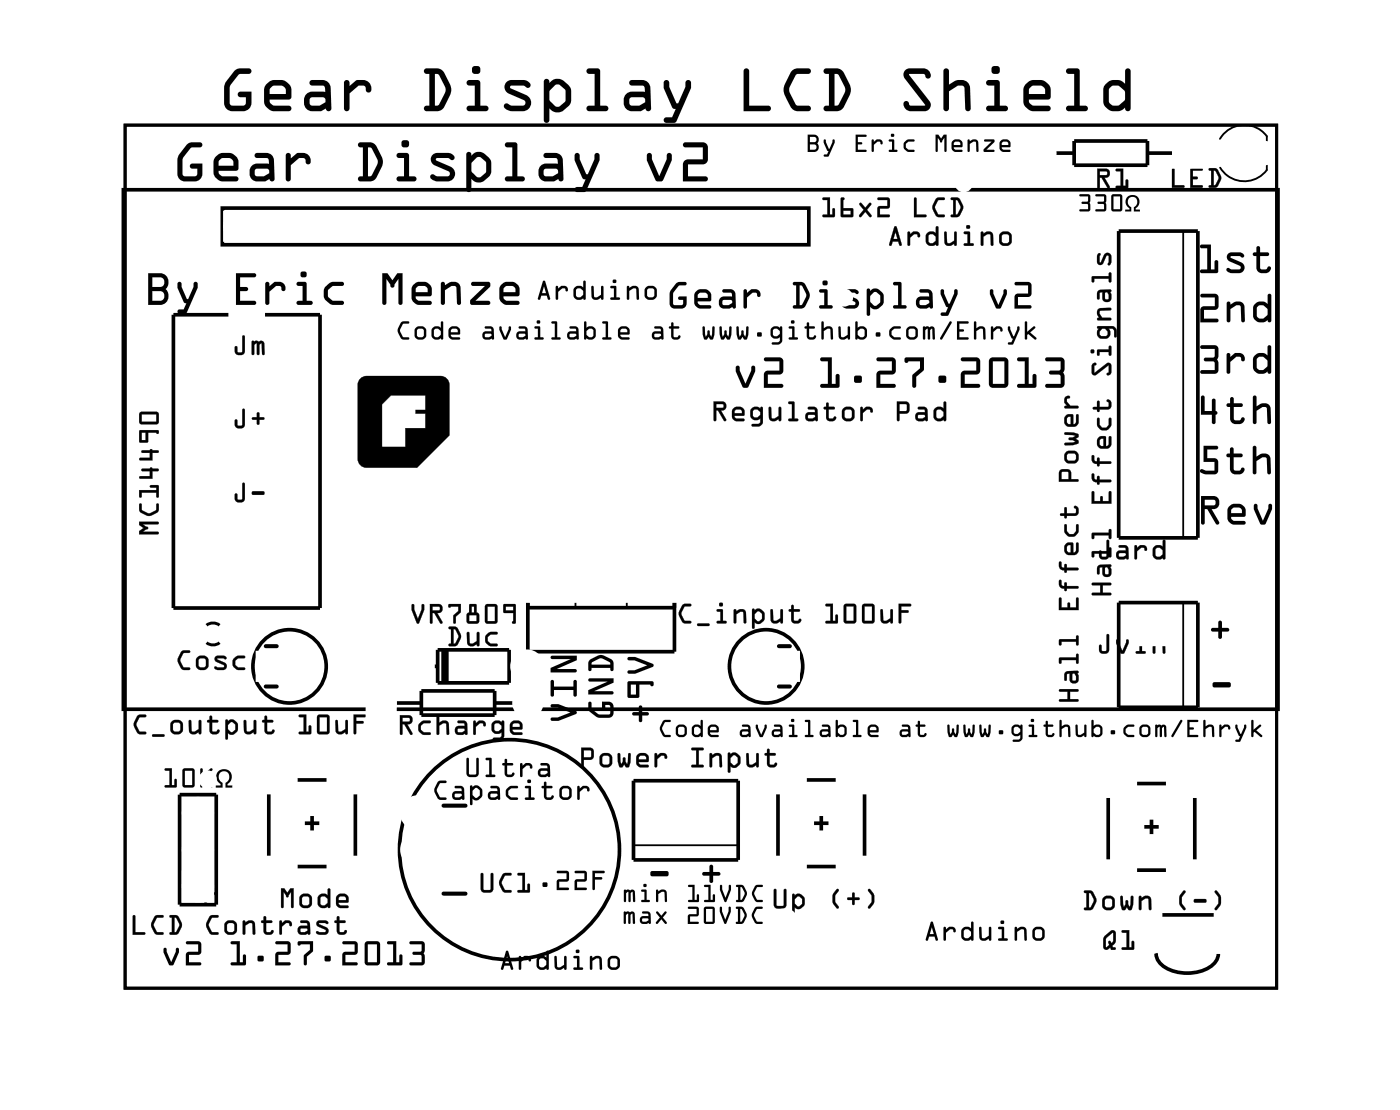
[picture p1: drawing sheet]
<svg xmlns="http://www.w3.org/2000/svg" width="97mm" height="77mm" viewBox="0 0 97 77" stroke-linecap="round" stroke-linejoin="round" font-family="sans-serif">
<path d="M8.7 8.7h79.8v59.8h-79.8zM14.3 44.5a.73 .73 0 0 0 .9 0M14.3 43.3a.73 .73 0 0 1 .9 0" fill="none" stroke="#000" stroke-width=".2"/>
<path d="M8.7 8.7h79.8v59.8h-79.8z" fill="none" stroke="#000" stroke-width=".07"/>
<g fill="none" stroke="#000" stroke-width=".25">
<path d="M8.5 13.1h80.1v36h-80.1zM15.4 14.4h40.6v2.6h-40.6zM73.1 10.6h1.3M74.4 9.8h5.1v1.6h-5.1zM77.5 16h5.5v21.3h-5.5zM79.5 10.6h1.8M15.8 21.8h-3.8v20.3h10.2v-20.3h-3.8M12.4 55.1h2.6v7.6h-2.6zM18.6 55v4.3M20.6 54h2M21.1 57h1M21.6 56.5v1"/>
<path d="M24.6 55v4.3M27.4 48.7h1.8M29.2 47.9h5.1v1.6h-5.1zM30 46.2h.3M30.3 45h5v2.3h-5zM34.3 48.7h1.3M35.3 46.2h.2M36.6 40.6h10.1v4.6h-10.1zM36.6 42.1h10.1M43.9 54.1h7.3v5.5h-7.3zM53.9 55v4.3M55.9 54h2"/>
<path d="M56.4 57h1M56.9 56.5v1M59.9 55v4.3M76.8 55.3v4.2M77.5 41.8h5.5v7.2h-5.5zM78.8 54.3h2M79.3 57.3h1M79.8 56.8v1M82.8 55.3v4.2M20.6 60h2M55.9 60h2M78.8 60.3h2"/>
<path d="M80.5 63.4h3.6M84.4 66.1a1.38 1.38 0 0 1-1 1.1 2.99 2.99 0 0 1-3-.4l-.2-.3-.1-.4"/>
<circle cx="20.1" cy="46.2" r="2.54"/>
<circle cx="35.3" cy="58.9" r="7.6"/>
<circle cx="53.1" cy="46.2" r="2.54"/>
</g>
<g fill="#000">
<path d="M78.1 13.6a.49 .49 0 0 1 .8 .1 .49 .49 0 0 1-.2 .7v.1h.3v.2h-.4v-.3a.37 .37 0 0 0 .2-.6 .37 .37 0 0 0-.6 0 .37 .37 0 0 0 .2 .6v.3h-.4v-.2h.3l-.2-.2a.5 .5 0 0 1 0-.7zM15.1 53.4a.55 .55 0 0 1 .9 .1 .55 .55 0 0 1-.2 .8v.1h.3v.2h-.5v-.4a.41 .41 0 0 0 .3-.6 .41 .41 0 0 0-.7 0 .41 .41 0 0 0 .2 .6v.4h-.4v-.2h.3l-.1-.1a.56 .56 0 0 1-.1-.9zM84 43.5h.4v-.4a.13 .13 0 0 1 .1-.1 .13 .13 0 0 1 .2 .1v.4h.4a.13 .13 0 0 1 .1 .1 .13 .13 0 0 1-.1 .2h-.4v.3a.14 .14 0 0 1-.2 .2 .13 .13 0 0 1-.1-.2v-.3h-.4zM84.1 47.3h1.1a.19 .19 0 0 1 .1 .1 .19 .19 0 0 1-.1 .2h-1.1l-.1-.1zM45.1 60.4l1.1-.1a.19 .19 0 0 1 .1 .2 .19 .19 0 0 1-.1 .2h-1.1v-.1zM48.7 60.5l.5-.1v-.4a.13 .13 0 0 1 .1-.1 .13 .13 0 0 1 .1 .1v.4h.4a.13 .13 0 0 1 .1 .1 .13 .13 0 0 1-.1 .2h-.4v.3a.13 .13 0 0 1-.1 .2 .13 .13 0 0 1-.1-.2v-.3h-.5z"/>
<path d="M12.9 10.1l.3-.2h.6a.18 .18 0 0 1 .2 .1 .18 .18 0 0 1-.2 .2h-.5l-.6 .8v1.2h.9l.1-.5h-.4a.18 .18 0 0 1-.1-.2 .18 .18 0 0 1 .1-.2h.7v.7a.54 .54 0 0 1-.5 .6h-.7a.53 .53 0 0 1-.5-.6v-1.1zM12.9 10.1l-.6 .8v1.1a.52 .52 0 0 0 .5 .6h.7a.53 .53 0 0 0 .5-.6v-.7h-.7a.17 .17 0 0 0-.1 .2 .17 .17 0 0 0 .1 .2h.4l-.1 .5h-.9v-1.2l.5-.8h.6a.17 .17 0 0 0 .2-.2 .17 .17 0 0 0-.2-.1h-.6zM15 10.9l.4-.3h.6l.3 .2a.84 .84 0 0 1 .2 .9l-.2 .1h-1.2l.1 .3 .2 .1h.9a.18 .18 0 0 1 .2 .2 .18 .18 0 0 1-.2 .2h-1l-.4-.4-.1-1zM15 10.9l-.2 .3 .1 1 .4 .4h1a.17 .17 0 0 0 .2-.2 .17 .17 0 0 0-.2-.2h-.9l-.2-.1-.1-.3h1.2l.2-.1a.8 .8 0 0 0-.2-.9l-.4-.2a.87 .87 0 0 0-.9 .3zM15.2 11.1l-.1 .4h1.1l-.1-.4-.1-.1h-.6zM15.2 11.1l.2-.1h.6l.1 .1 .1 .4h-1.1zM17.7 10.6a1.38 1.38 0 0 1 1.1 .1l.2 .4v1.3a.18 .18 0 0 1-.1 .2 .18 .18 0 0 1-.2-.2l-.3 .2a.97 .97 0 0 1-1.1-.4 .62 .62 0 0 1 .5-.9l.8 .1v-.3l-.1-.1-.8-.1v-.1zM17.7 10.6v.2v.1l.9 .1v.4v-.1a1.43 1.43 0 0 0-1.1 .2 .66 .66 0 0 0 .3 1.1 .91 .91 0 0 0 .9-.2 .17 .17 0 0 0 .2 .2 .17 .17 0 0 0 .1-.2v-1.3a.52 .52 0 0 0-.5-.5zM17.7 11.7l-.1 .3 .2 .2h.5l.4-.2-.2-.3zM17.7 11.7h.8l.1 .1 .1 .2a.88 .88 0 0 1-.9 .2l-.2-.2zM19.8 10.6h.3l.1 .4 .4-.4a.65 .65 0 0 1 .6 .1 .65 .65 0 0 1 .3 .6 .21 .21 0 0 1-.3 0 .21 .21 0 0 1 0-.2l-.1-.1-.4-.1-.5 .5v1a.18 .18 0 0 1-.2 .2 .18 .18 0 0 1-.2-.2zM19.9 10.6l-.1 1.8a.17 .17 0 0 0 .2 .2 .17 .17 0 0 0 .1-.2v-1l.6-.5 .4 .1 .1 .1a.21 .21 0 0 0 0 .2 .21 .21 0 0 0 .3 0 .63 .63 0 0 0-.2-.7 .63 .63 0 0 0-.7 0l-.5 .4v-.4zM24.9 9.9h.9l.3 .3a1.51 1.51 0 0 1 0 2.1l-.3 .3h-.8a.18 .18 0 0 1-.2-.2 .18 .18 0 0 1 .2-.2h.1v-2h-.2zM24.9 9.9v.3h.2v2h-.1a.17 .17 0 0 0-.2 .2 .17 .17 0 0 0 .2 .2l.8-.1 .2-.1 .4-.8 .1-.4-.1-.3-.5-1h-.3zM25.5 10.2v2h.1l.2-.1 .4-.9-.4-.9zM25.5 10.2l.3 .1 .4 .9-.4 .9-.2 .1h-.1zM27.5 10.6h.8v1.6h.4a.18 .18 0 0 1 .2 .2 .18 .18 0 0 1-.2 .2h-1a.18 .18 0 0 1-.2-.2 .18 .18 0 0 1 .2-.2h.3v-1.3h-.4l-.1-.1zM27.5 10.6v.2l.1 .1h.4v1.3h-.3a.17 .17 0 0 0-.2 .2 .17 .17 0 0 0 .2 .2h1a.17 .17 0 0 0 .2-.2 .17 .17 0 0 0-.2-.2h-.4v-1.6zM27.8 10a.3 .3 0 0 1 .6 0 .3 .3 0 0 1-.6 0zM27.8 10a.3 .3 0 0 0 .6 0 .3 .3 0 0 0-.6 0zM30 10.7a1.5 1.5 0 0 1 1.2-.1l.3 .2a.17 .17 0 0 1 0 .2 .17 .17 0 0 1-.2 .1l-.3-.2h-.7l-.1 .1 1 .5a.54 .54 0 0 1 .3 .6 .54 .54 0 0 1-.5 .5 1.26 1.26 0 0 1-1.1-.2 .18 .18 0 0 1 0-.3 .18 .18 0 0 1 .2 0l.2 .1h.7l.2-.2-.1-.1-1-.4-.2-.2a.44 .44 0 0 1 .1-.6zM30 10.7a.45 .45 0 0 0 .1 .8l1 .4 .1 .1-.2 .2h-.8a.2 .2 0 0 0-.3-.1 .2 .2 0 0 0 0 .3 1.37 1.37 0 0 0 1.3 .1l.3-.3v-.2l-.1-.3-.2-.2-1-.5 .1-.1 .8 .1a.19 .19 0 0 0 .3 .1 .19 .19 0 0 0 .1-.3l-.2-.1a1.81 1.81 0 0 0-1.2-.1zM32.4 10.6a.19 .19 0 0 1 .2 0 .19 .19 0 0 1 .1 .2l.1-.1a.69 .69 0 0 1 1 .2l.2 .3v.7a.79 .79 0 0 1-.4 .6 .63 .63 0 0 1-.9-.1v.7a.18 .18 0 0 1-.2 .2 .18 .18 0 0 1-.2-.2zM32.4 10.6l-.1 2.5a.17 .17 0 0 0 .2 .2 .17 .17 0 0 0 .2-.2v-.7a.63 .63 0 0 0 .9 .1l.4-.4v-.2v-.7l-.3-.4a.64 .64 0 0 0-1 0 .19 .19 0 0 0-.1-.2 .19 .19 0 0 0-.2 0zM33 10.9l-.3 .4v.6a.7 .7 0 0 0 .6 .3l.4-.3v-.7l-.4-.3zM33 10.9h.3l.4 .4v.6l-.5 .4-.2-.1-.3-.4v-.5zM35 9.9h.7l.1 .1 .1 2.2h.3a.18 .18 0 0 1 .2 .2 .18 .18 0 0 1-.2 .2h-1a.18 .18 0 0 1-.2-.2 .18 .18 0 0 1 .2-.2h.3v-2h-.4l-.1-.1zM35 9.9v.2l.1 .1h.4v2h-.3a.17 .17 0 0 0-.2 .2 .17 .17 0 0 0 .2 .2h1a.17 .17 0 0 0 .2-.2 .17 .17 0 0 0-.2-.2h-.3l-.1-2.2-.1-.1zM37.7 10.6h.1a1.38 1.38 0 0 1 1 .1l.2 .4v1.3a.18 .18 0 0 1-.1 .2 .18 .18 0 0 1-.2-.2l-.3 .2a.97 .97 0 0 1-1-.4 .62 .62 0 0 1 .4-.9l.9 .1-.1-.3-.1-.1-.7-.1-.1-.1zM37.7 10.6v.2l.1 .1 .8 .1 .1 .4-.1-.1a1.43 1.43 0 0 0-1.1 .2 .66 .66 0 0 0 .3 1.1 .91 .91 0 0 0 .9-.2 .17 .17 0 0 0 .2 .2 .17 .17 0 0 0 .1-.2v-1.3a.52 .52 0 0 0-.5-.5zM37.7 11.7v.3l.1 .2h.5l.4-.2-.1-.3zM37.7 11.7h.9l.1 .1v.2a.88 .88 0 0 1-.9 .2l-.1-.2zM39.9 10.6h.2l.1 .1v.3l.4 1.1h.1l.5-1.1v-.2a.18 .18 0 0 1 .2-.2 .18 .18 0 0 1 .1 .2v.3l-.9 2.1-.1 .1h-.5a.18 .18 0 0 1-.2-.2 .18 .18 0 0 1 .2-.1h.3l.3-.6-.3-.1-.5-1.2zM39.9 10.6l-.1 .5 .6 1.2 .2 .1-.2 .6h-.4a.17 .17 0 0 0-.2 .1 .17 .17 0 0 0 .2 .2h.5l.1-.1 .9-2.1v-.3a.18 .18 0 0 0-.1-.2 .18 .18 0 0 0-.2 .2v.2l-.5 1.1h-.1l-.4-1.1v-.3l-.1-.1zM44.9 10.6h.2l.1 .1v.3l.5 1.2 .5-1.2v-.2a.18 .18 0 0 1 .2-.2 .18 .18 0 0 1 .2 .2l-.1 .3-.5 1.4-.4 .1-.2-.1-.6-1.4zM44.9 10.6l-.1 .5 .6 1.4 .2 .1 .4-.1 .5-1.4 .1-.3a.17 .17 0 0 0-.2-.2 .17 .17 0 0 0-.2 .2v.2l-.5 1.2-.5-1.2v-.3l-.1-.1zM47.4 9.9h1.3a.36 .36 0 0 1 .4 .3v.8a.36 .36 0 0 1-.4 .4h-1v.8h1.2a.18 .18 0 0 1 .2 .2 .18 .18 0 0 1-.2 .2h-1.6v-1.2a.35 .35 0 0 1 .4-.4h1v-.8h-1.3l-.1-.1zM47.4 9.9l-.1 .2 .1 .1h1.3v.8h-1a.35 .35 0 0 0-.4 .4v1.2h1.6a.17 .17 0 0 0 .2-.2 .17 .17 0 0 0-.2-.2h-1.2v-.8h1a.36 .36 0 0 0 .4-.4v-.8a.36 .36 0 0 0-.4-.3z"/>
<path d="M12.9 10.1l.3-.2h.6a.18 .18 0 0 1 .2 .1 .18 .18 0 0 1-.2 .2h-.5l-.6 .8v1.2h.9l.1-.5h-.4a.18 .18 0 0 1-.1-.2 .18 .18 0 0 1 .1-.2h.7v.7a.53 .53 0 0 1-.5 .6h-.7a.53 .53 0 0 1-.5-.6v-1.1zM15 10.9v-.1a.87 .87 0 0 1 .9-.2l.4 .2a.84 .84 0 0 1 .2 .9l-.2 .1h-1.2l.1 .3 .2 .1h.9a.18 .18 0 0 1 .2 .2 .18 .18 0 0 1-.2 .2h-1l-.4-.4-.1-1zM15.2 11.1l-.1 .4h1.1l-.1-.4-.1-.1h-.6zM17.7 10.6a1.38 1.38 0 0 1 1.1 .1l.2 .4v1.3a.18 .18 0 0 1-.1 .2 .18 .18 0 0 1-.2-.2 .96 .96 0 0 1-1.4-.2 .62 .62 0 0 1 .5-.9h.7a.13 .13 0 0 0 .1 0 .13 .13 0 0 0 0-.2l-.1-.2h-.8v-.1zM17.7 11.7l-.1 .3 .2 .2h.5l.4-.2-.2-.3zM19.9 10.6h.2l.1 .4 .4-.4a.65 .65 0 0 1 .6 .1 .65 .65 0 0 1 .3 .6 .21 .21 0 0 1-.3 0 .21 .21 0 0 1 0-.2l-.1-.1-.4-.1-.5 .5v1a.18 .18 0 0 1-.2 .2 .18 .18 0 0 1-.2-.2zM24.9 9.9h.7h.3a1.59 1.59 0 0 1 .2 2.4l-.3 .2-.8 .1a.18 .18 0 0 1-.2-.2 .18 .18 0 0 1 .2-.2h.1v-2h-.2zM25.5 10.2v2h.1l.2-.1 .4-.9-.4-.9zM27.5 10.6h.8v1.6h.4a.18 .18 0 0 1 .2 .2 .18 .18 0 0 1-.2 .2h-1a.18 .18 0 0 1-.2-.2 .18 .18 0 0 1 .2-.2h.3v-1.3h-.4l-.1-.1zM27.8 10a.3 .3 0 0 1 .6 0 .3 .3 0 0 1-.6 0zM30 10.7a1.5 1.5 0 0 1 1.2-.1l.3 .2a.2 .2 0 0 1-.1 .3 .2 .2 0 0 1-.3-.1l-.8-.1-.1 .1 1 .5a.53 .53 0 0 1 .3 .6 .53 .53 0 0 1-.5 .5 1.26 1.26 0 0 1-1.1-.2 .21 .21 0 0 1 .1-.3 .21 .21 0 0 1 .2 .1h.8l.2-.2-.1-.1-1-.4-.2-.2a.44 .44 0 0 1 .1-.6zM32.4 10.6h.2l.1 .2 .1-.1a.69 .69 0 0 1 1 .2l.2 .3a1.05 1.05 0 0 1-.8 1.4h-.3l-.2-.2v.7a.18 .18 0 0 1-.2 .2 .18 .18 0 0 1-.2-.2zM33 10.9l-.3 .4v.6a.7 .7 0 0 0 .6 .4l.4-.4v-.7l-.4-.3zM35 9.9h.7l.1 .1 .1 2.2h.3a.18 .18 0 0 1 .2 .2 .18 .18 0 0 1-.2 .2h-1a.18 .18 0 0 1-.2-.2 .18 .18 0 0 1 .2-.2h.3v-2h-.4l-.1-.1zM37.7 10.6h.1a1.38 1.38 0 0 1 1 .1l.2 .4v1.3a.18 .18 0 0 1-.1 .2 .18 .18 0 0 1-.2-.2 .96 .96 0 0 1-1.3-.2 .62 .62 0 0 1 .4-.9h.7a.13 .13 0 0 0 .2 0 .13 .13 0 0 0-.1-.2l-.1-.2h-.7l-.1-.1zM37.7 11.7v.3l.1 .2h.5l.4-.2-.1-.3zM39.9 10.6h.2l.1 .1v.3l.4 1.1h.1l.5-1.1v-.2a.18 .18 0 0 1 .2-.2 .18 .18 0 0 1 .1 .2v.3l-.9 2.1-.1 .1h-.5a.18 .18 0 0 1-.2-.2 .18 .18 0 0 1 .2-.1h.3l.3-.6-.3-.1-.5-1.2zM44.9 10.6h.2l.1 .1v.3l.5 1.2 .5-1.2v-.2a.18 .18 0 0 1 .2-.2 .18 .18 0 0 1 .2 .2l-.1 .3-.5 1.4-.4 .1-.2-.1-.6-1.4zM47.4 9.9h1.3a.36 .36 0 0 1 .4 .3v.8a.36 .36 0 0 1-.4 .4h-1v.8h1.2a.18 .18 0 0 1 .2 .2 .18 .18 0 0 1-.2 .2h-1.6v-1.2a.35 .35 0 0 1 .4-.4h1v-.8h-1.3l-.1-.1z"/>
<path d="M16.2 5l.3-.2 .7-.1a.19 .19 0 0 1 .2 .2 .19 .19 0 0 1-.2 .2h-.6l-.7 .9 .1 1.3h1v-.6h-.3a.19 .19 0 0 1-.2-.2 .19 .19 0 0 1 .2-.2h.7l-.1 1.1-.3 .3h-.9l-.3-.1-.3-.3v-1.4zM16.2 5l-.7 .9v1.4l.3 .3 .3 .1h.9l.3-.3 .1-1h-.7a.19 .19 0 0 0-.2 .1 .19 .19 0 0 0 .2 .2h.3v.6h-1l-.1-1.3 .7-.9h.6a.19 .19 0 0 0 .2-.2 .19 .19 0 0 0-.2-.2l-.7 .1zM18.5 5.8l.3-.2 .2-.1 .6 .1 .4 .2a.92 .92 0 0 1 .2 1l-.2 .1h-1.3v.2l.2 .2h1.1a.19 .19 0 0 1 .2 .2 .19 .19 0 0 1-.2 .2h-1.1l-.5-.4-.1-.3v-.8zM18.5 5.8l-.2 .4v.8l.1 .3 .5 .4h1.1a.19 .19 0 0 0 .2-.2 .19 .19 0 0 0-.2-.2h-1.1l-.2-.2v-.2h1.3l.2-.2a.88 .88 0 0 0-.3-.9l-.4-.3a.96 .96 0 0 0-1 .3zM18.7 6.1v.4h1.1v-.4l-.2-.1-.6-.1zM18.7 6.1l.3-.2 .6 .1 .2 .1v.4h-1.1zM21.5 5.6h1l.3 .2 .2 1.7a.19 .19 0 0 1-.2 .2 .19 .19 0 0 1-.2-.2l-.4 .2a1.01 1.01 0 0 1-1-.2 .7 .7 0 0 1-.1-.7 .7 .7 0 0 1 .5-.5l.9 .1v-.3l-.1-.2h-.8l-.1-.1zM21.5 5.6v.2l.1 .1h.8l.1 .2v.3h-.9a.69 .69 0 0 0-.5 .6 .69 .69 0 0 0 .5 .7 1 1 0 0 0 1-.2 .19 .19 0 0 0 .2 .2 .19 .19 0 0 0 .2-.2l-.2-1.7-.3-.2zM21.5 6.8v.3l.1 .2h.5l.5-.2-.1-.3-.1-.1zM21.5 6.8l.9-.1 .1 .1 .1 .3a.96 .96 0 0 1-1 .2l-.1-.2zM23.9 5.6h.3v.4l.5-.5a.71 .71 0 0 1 1 .7 .2 .2 0 0 1-.2 .2 .2 .2 0 0 1-.2-.3l-.1-.2h-.3l-.7 .6v1a.19 .19 0 0 1-.2 .2 .19 .19 0 0 1-.2-.2zM23.9 5.6l-.1 1.9a.19 .19 0 0 0 .2 .2 .19 .19 0 0 0 .2-.2v-1l.7-.6h.3l.1 .1a.23 .23 0 0 0 .1 .4 .23 .23 0 0 0 .3-.1 .67 .67 0 0 0-.2-.7 .67 .67 0 0 0-.7-.1l-.6 .5v-.4zM29.4 4.8h1l.4 .3a1.65 1.65 0 0 1 0 2.3l-.4 .3h-.8a.19 .19 0 0 1-.2-.2 .19 .19 0 0 1 .2-.2h.2v-2.2h-.4zM29.4 4.8v.3h.4v2.2h-.2a.19 .19 0 0 0-.2 .2 .19 .19 0 0 0 .2 .2h.7l.3-.1 .2-.2 .4-.8a.85 .85 0 0 0 0-.8l-.4-.7-.2-.3-.3-.1zM30.1 5.1v2.2h.2l.1-.1 .5-1-.5-1zM30.1 5.1l.3 .1 .5 1-.5 1-.1 .1h-.2zM32.4 5.6h.8l.1 1.7h.4a.19 .19 0 0 1 .2 .2 .19 .19 0 0 1-.2 .2h-1.2a.19 .19 0 0 1-.2-.2 .19 .19 0 0 1 .2-.2h.4v-1.4h-.4l-.2-.1zM32.4 5.6l-.1 .2 .2 .1h.4v1.4h-.4a.19 .19 0 0 0-.2 .2 .19 .19 0 0 0 .2 .2h1.2a.19 .19 0 0 0 .1-.2 .19 .19 0 0 0-.1-.2h-.4l-.1-1.7zM32.7 4.9a.3 .3 0 0 1 .6 0 .3 .3 0 0 1-.6 0zM32.7 4.8a.3 .3 0 0 0 .6 0 .3 .3 0 0 0-.6 0zM35.1 5.7a1.64 1.64 0 0 1 1.3-.1l.3 .2a.22 .22 0 0 1-.1 .3 .22 .22 0 0 1-.3-.2h-.9l-.1 .1 1.2 .6a.59 .59 0 0 1 .3 .6 .59 .59 0 0 1-.6 .5 1.38 1.38 0 0 1-1.2-.2 .19 .19 0 0 1 0-.3 .19 .19 0 0 1 .2 0l.2 .1h.8h.2v-.2l-.1-.2-1.2-.5a.5 .5 0 0 1 0-.7zM35.1 5.7a.49 .49 0 0 0 .1 .8l1.1 .4 .1 .2v.2h-.2h-.9a.22 .22 0 0 0-.3-.1 .22 .22 0 0 0 0 .3 1.38 1.38 0 0 0 1.2 .2l.4-.2 .2-.4a.6 .6 0 0 0-.3-.5l-1.2-.6 .1-.1h.9a.21 .21 0 0 0 .3 .2 .21 .21 0 0 0 .1-.3l-.1-.1a1.98 1.98 0 0 0-1.3-.1zM37.7 5.5a.21 .21 0 0 1 .3 0 .21 .21 0 0 1 .1 .3l.1-.2a.75 .75 0 0 1 1.2 .3l.2 .3v.7a.86 .86 0 0 1-.6 .7h.1a.69 .69 0 0 1-1-.1v.8a.19 .19 0 0 1-.2 .2 .19 .19 0 0 1-.2-.2zM37.7 5.5v2.8a.19 .19 0 0 0 .2 .2 .19 .19 0 0 0 .2-.2v-.8a.69 .69 0 0 0 .9 .1l.5-.4 .1-.3v-.7l-.4-.5a.7 .7 0 0 0-1.1 .1 .21 .21 0 0 0-.1-.3 .21 .21 0 0 0-.3 0zM38.5 5.9l-.4 .5v.5l.3 .3a.31 .31 0 0 0 .4 .2l.4-.4v-.8l-.5-.3zM38.5 5.9h.2l.5 .4v.7l-.5 .4-.2-.1-.4-.4v-.6zM40.7 4.8l.7-.1 .2 .2v2.4h.4a.19 .19 0 0 1 .2 .2 .19 .19 0 0 1-.2 .2h-1.2a.19 .19 0 0 1-.2-.2 .19 .19 0 0 1 .2-.2h.4v-2.2h-.4l-.1-.1zM40.7 4.8v.2l.1 .1h.4v2.2h-.4a.19 .19 0 0 0-.2 .2 .19 .19 0 0 0 .2 .2h1.2a.19 .19 0 0 0 .2-.2 .19 .19 0 0 0-.2-.2h-.4v-2.4l-.2-.2zM43.7 5.6h.9l.4 .2 .1 1.7a.19 .19 0 0 1-.2 .2 .19 .19 0 0 1-.2-.2l-.3 .2a1.01 1.01 0 0 1-1-.2 .7 .7 0 0 1-.2-.7 .7 .7 0 0 1 .6-.5l.9 .1v-.3l-.2-.2h-.8l-.1-.1zM43.7 5.6l-.1 .2 .1 .1h.8l.2 .2v.3h-.9a.69 .69 0 0 0-.6 .6 .69 .69 0 0 0 .6 .7 1 1 0 0 0 .9-.2 .19 .19 0 0 0 .2 .2 .19 .19 0 0 0 .2-.2l-.1-1.7-.4-.2zM43.7 6.8l-.1 .3 .1 .2h.6l.4-.2v-.3l-.1-.1zM43.7 6.8l.9-.1 .1 .1v.3a.96 .96 0 0 1-1 .2l-.1-.2zM46 5.6h.3l.1 .1v.3l.5 1.2h.1l.5-1.2v-.3a.2 .2 0 0 1 .2-.2 .2 .2 0 0 1 .2 .2v.4l-1 2.3-.2 .1h-.5a.19 .19 0 0 1-.2-.2 .19 .19 0 0 1 .2-.2h.4l.2-.6-.2-.1-.6-1.3zM46 5.6v.5l.6 1.3 .2 .1-.2 .6h-.4a.19 .19 0 0 0-.2 .2 .19 .19 0 0 0 .2 .2h.5l.2-.1 1-2.3v-.4a.19 .19 0 0 0-.2-.2 .19 .19 0 0 0-.2 .2v.3l-.5 1.2h-.1l-.5-1.2v-.3l-.1-.1zM51.6 4.8l.2-.1 .1 .2v2.4h1.3a.19 .19 0 0 1 .2 .2 .19 .19 0 0 1-.2 .2h-1.7zM51.6 4.8l-.1 2.9h1.7a.19 .19 0 0 0 .2-.2 .19 .19 0 0 0-.2-.2h-1.3v-2.4l-.1-.1zM54.9 4.9l.2-.1 .9-.1a.19 .19 0 0 1 .2 .2 .19 .19 0 0 1-.2 .2h-.8l-.5 1.1 .5 1.1h.8a.19 .19 0 0 1 .2 .2 .19 .19 0 0 1-.2 .2h-.7l-.3-.1-.2-.2-.4-.8a.89 .89 0 0 1 0-.8zM54.9 4.9l-.5 .9a1.84 1.84 0 0 0 .6 1.8l.3 .1h.7a.19 .19 0 0 0 .2-.2 .19 .19 0 0 0-.2-.2h-.8l-.5-1.1 .5-1.1h.8a.19 .19 0 0 0 .2-.2 .19 .19 0 0 0-.2-.2l-.9 .1zM57.1 4.8h1l.4 .3a1.65 1.65 0 0 1 0 2.3l-.4 .3h-.8a.19 .19 0 0 1-.2-.2 .19 .19 0 0 1 .2-.2h.1v-2.2h-.3zM57.1 4.8v.3h.3v2.2h-.1a.19 .19 0 0 0-.2 .2 .19 .19 0 0 0 .2 .2h.7l.3-.1 .2-.2 .4-.8a.85 .85 0 0 0 0-.8l-.4-.7-.2-.3-.3-.1zM57.8 5.1v2.2h.2l.1-.1 .5-1-.5-1zM57.8 5.1l.3 .1 .5 1-.5 1-.1 .1h-.2zM62.7 4.9l.3-.2h1a.43 .43 0 0 1 .4 .2 .43 .43 0 0 1 0 .5h-.2l-.2-.3-1 .1 1.4 1.8a.44 .44 0 0 1 .1 .5 .44 .44 0 0 1-.4 .2h-1a.43 .43 0 0 1-.4-.2 .43 .43 0 0 1 0-.5l.2 .1 .2 .2h1l-1.4-1.9-.1-.2zM62.7 4.9l-.1 .3 .1 .2 1.4 1.9h-1.1a.22 .22 0 0 0-.1-.3 .22 .22 0 0 0-.3 .2 .52 .52 0 0 0 .5 .5h1a.44 .44 0 0 0 .4-.4l-.1-.3-1.4-1.8v-.1l1.1 .1a.22 .22 0 0 0 .1 .2 .22 .22 0 0 0 .3-.2 .52 .52 0 0 0-.5-.5h-1zM65.4 4.8l.2-.1 .1 .2 .1 1a1 1 0 0 1 1.2-.2l.2 .4 .1 1.4a.19 .19 0 0 1-.2 .2 .19 .19 0 0 1-.2-.2l-.1-1.4-.1-.2h-.3l-.6 .4v1.2a.19 .19 0 0 1-.2 .2 .19 .19 0 0 1-.2-.2zM65.4 4.8v2.7a.19 .19 0 0 0 .2 .2 .19 .19 0 0 0 .2-.2v-1.2l.6-.4h.3l.1 .2 .1 1.4a.19 .19 0 0 0 .2 .2 .19 .19 0 0 0 .2-.2l-.1-1.4a.69 .69 0 0 0-1.1-.5l-.3 .3-.1-1-.1-.1zM68.4 5.6h.8l.1 1.7h.4a.19 .19 0 0 1 .2 .2 .19 .19 0 0 1-.2 .2h-1.2a.19 .19 0 0 1-.2-.2 .19 .19 0 0 1 .2-.2h.4v-1.4h-.4l-.2-.1zM68.4 5.6l-.1 .2 .2 .1h.4v1.4h-.4a.19 .19 0 0 0-.2 .2 .19 .19 0 0 0 .2 .2h1.2a.19 .19 0 0 0 .1-.2 .19 .19 0 0 0-.1-.2h-.4l-.1-1.7zM68.7 4.9a.3 .3 0 0 1 .6 0 .3 .3 0 0 1-.6 0zM68.7 4.8a.3 .3 0 0 0 .6 0 .3 .3 0 0 0-.6 0zM71.1 5.8l.3-.2 .2-.1 .6 .1 .4 .2a.92 .92 0 0 1 .2 1l-.2 .1h-1.3v.2l.3 .2h1a.19 .19 0 0 1 .2 .2 .19 .19 0 0 1-.2 .2h-1.1l-.5-.4-.1-.3v-.8zM71.1 5.8l-.2 .4v.8l.1 .3 .5 .4h1.1a.19 .19 0 0 0 .2-.2 .19 .19 0 0 0-.2-.2h-1l-.3-.2v-.2h1.3l.2-.2a.88 .88 0 0 0-.2-.9l-.5-.3a.96 .96 0 0 0-1 .3zM71.4 6.1l-.1 .4h1.1v-.4l-.2-.1-.6-.1zM71.4 6.1l.2-.2 .6 .1 .2 .1v.4h-1.1zM73.9 4.8l.7-.1 .2 .2v2.4h.4a.19 .19 0 0 1 .2 .2 .19 .19 0 0 1-.2 .2h-1.1a.19 .19 0 0 1-.2-.2 .19 .19 0 0 1 .2-.2h.3v-2.2h-.4l-.1-.1zM73.9 4.8v.2l.1 .1h.4v2.2h-.3a.19 .19 0 0 0-.2 .2 .19 .19 0 0 0 .2 .2h1.1a.19 .19 0 0 0 .2-.2 .19 .19 0 0 0-.2-.2h-.4v-2.4l-.2-.2zM76.6 5.8l.2-.1a1.01 1.01 0 0 1 .9-.1l.3 .2v-.9a.19 .19 0 0 1 .2-.2 .19 .19 0 0 1 .1 .2v2.6a.2 .2 0 0 1-.2 .2 .2 .2 0 0 1-.1-.2l-.4 .2h-.5l-.3-.1-.3-.3a2.17 2.17 0 0 1 0-1.2zM76.6 5.8l-.1 .1a2.2 2.2 0 0 0 0 1.3l.2 .3 .3 .2h.6l.4-.3a.2 .2 0 0 0 .1 .3 .2 .2 0 0 0 .2-.2v-2.6a.19 .19 0 0 0-.1-.2 .19 .19 0 0 0-.2 .2v.9l-.3-.2a1.01 1.01 0 0 0-.9 .1zM76.9 6.1l-.1 .1 .1 .9 .2 .2h.4l.4-.4v-.6l-.4-.4h-.4zM76.9 6.1l.2-.2h.4l.4 .4v.6l-.4 .4h-.4l-.2-.2-.1-.9z"/>
<path d="M16.2 5l.3-.2 .7-.1a.19 .19 0 0 1 .2 .2 .19 .19 0 0 1-.2 .2h-.6l-.7 .9 .1 1.3h1v-.6h-.3a.19 .19 0 0 1-.2-.2 .19 .19 0 0 1 .2-.1h.7l-.1 1-.3 .3h-.9l-.3-.1-.3-.3v-1.4zM18.5 5.8a.95 .95 0 0 1 1-.3l.5 .3a.92 .92 0 0 1 .2 1l-.2 .1h-1.3v.2l.2 .2h1.1a.19 .19 0 0 1 .2 .2 .19 .19 0 0 1-.2 .2h-1.1l-.5-.4-.1-.3v-.8zM18.7 6.1v.4h1.1v-.4l-.2-.1-.6-.1zM21.5 5.6h1l.3 .2 .2 1.7a.19 .19 0 0 1-.2 .2 .19 .19 0 0 1-.2-.2 1 1 0 0 1-1 .2 .69 .69 0 0 1-.5-.7 .69 .69 0 0 1 .5-.6h.9v-.3l-.1-.2h-.8l-.1-.1zM21.5 6.8v.3l.1 .2h.5l.5-.2-.1-.3-.1-.1zM23.9 5.6h.3v.4l.5-.4a.71 .71 0 0 1 1 .6 .2 .2 0 0 1-.2 .2 .2 .2 0 0 1-.2-.3l-.1-.2h-.3l-.7 .6v1a.19 .19 0 0 1-.2 .2 .19 .19 0 0 1-.2-.2zM29.4 4.8l.9-.1 .3 .1a1.74 1.74 0 0 1 .2 2.6l-.4 .3h-.8a.19 .19 0 0 1-.2-.2 .19 .19 0 0 1 .2-.2h.2v-2.2h-.4zM30.1 5.1v2.2h.2l.1-.1 .5-1-.5-1zM32.4 5.6h.8l.1 1.7h.4a.19 .19 0 0 1 .1 .2 .19 .19 0 0 1-.1 .2h-1.2a.19 .19 0 0 1-.2-.2 .19 .19 0 0 1 .2-.2h.4v-1.4h-.4l-.2-.1zM32.7 4.9a.3 .3 0 0 1 .6 0 .3 .3 0 0 1-.6 0zM35.1 5.7a1.64 1.64 0 0 1 1.3-.1l.3 .2a.22 .22 0 0 1-.1 .3 .22 .22 0 0 1-.3-.2h-.9l-.1 .1 1.2 .6a.59 .59 0 0 1 .3 .6 .59 .59 0 0 1-.6 .5 1.38 1.38 0 0 1-1.2-.2 .23 .23 0 0 1 .1-.3 .23 .23 0 0 1 .3 .1h.8h.2v-.2l-.1-.2-1.2-.5a.5 .5 0 0 1 0-.7zM37.7 5.5h.3l.1 .3 .1-.2a.75 .75 0 0 1 1.2 .3l.2 .3a1.15 1.15 0 0 1-.9 1.6l-.3-.1-.3-.2v.8a.19 .19 0 0 1-.2 .2 .19 .19 0 0 1-.2-.2zM38.5 5.9l-.4 .5v.5l.3 .3a.31 .31 0 0 0 .4 .2l.4-.4v-.8l-.5-.3zM40.7 4.8l.7-.1 .2 .2v2.4h.4a.19 .19 0 0 1 .2 .2 .19 .19 0 0 1-.2 .2h-1.2a.19 .19 0 0 1-.2-.2 .19 .19 0 0 1 .2-.2h.4v-2.2h-.4l-.1-.1zM43.7 5.6h.9l.4 .2 .1 1.7a.19 .19 0 0 1-.2 .2 .19 .19 0 0 1-.2-.2 1 1 0 0 1-.9 .2 .69 .69 0 0 1-.6-.7 .69 .69 0 0 1 .6-.6h.9v-.3l-.2-.2h-.8l-.1-.1zM43.7 6.8l-.1 .3 .1 .2h.6l.4-.2v-.3l-.1-.1zM46 5.6h.3l.1 .1v.3l.5 1.2h.1l.5-1.2v-.3a.19 .19 0 0 1 .2-.2 .19 .19 0 0 1 .2 .2v.4l-1 2.3-.2 .1h-.5a.19 .19 0 0 1-.2-.2 .19 .19 0 0 1 .2-.2h.4l.2-.6-.2-.1-.6-1.3zM51.6 4.8h.2l.1 .1v2.4h1.3a.19 .19 0 0 1 .2 .2 .19 .19 0 0 1-.2 .2h-1.7zM54.9 4.9l.2-.1 .9-.1a.19 .19 0 0 1 .2 .2 .19 .19 0 0 1-.2 .2h-.8l-.5 1.1 .5 1.1h.8a.19 .19 0 0 1 .2 .2 .19 .19 0 0 1-.2 .2h-.9a1.8 1.8 0 0 1-.8-1.3 1.7 1.7 0 0 1 .5-1.3zM57.1 4.8l.9-.1 .3 .1a1.74 1.74 0 0 1 .2 2.6l-.4 .3h-.8a.19 .19 0 0 1-.2-.2 .19 .19 0 0 1 .2-.2h.1v-2.2h-.3zM57.8 5.1v2.2h.2l.1-.1 .5-1-.5-1zM62.7 4.9l.3-.2h1a.43 .43 0 0 1 .4 .2 .43 .43 0 0 1 0 .5h-.2l-.2-.3-1 .1 1.4 1.8a.43 .43 0 0 1 .1 .5 .43 .43 0 0 1-.4 .2h-1a.43 .43 0 0 1-.4-.2 .43 .43 0 0 1 0-.5l.2 .1 .2 .2h1l-1.4-1.9-.1-.2zM65.4 4.8h.2l.1 .1 .1 1a.86 .86 0 0 1 1.4 .1l.1 1.5a.19 .19 0 0 1-.2 .2 .19 .19 0 0 1-.2-.2l-.1-1.4-.1-.2h-.3l-.6 .4v1.2a.19 .19 0 0 1-.2 .2 .19 .19 0 0 1-.2-.2zM68.4 5.6h.8l.1 1.7h.4a.19 .19 0 0 1 .1 .2 .19 .19 0 0 1-.1 .2h-1.2a.19 .19 0 0 1-.2-.2 .19 .19 0 0 1 .2-.2h.4v-1.4h-.4l-.2-.1zM68.7 4.9a.3 .3 0 0 1 .6 0 .3 .3 0 0 1-.6 0zM71.1 5.8h.1a.95 .95 0 0 1 .9-.3l.5 .3a.92 .92 0 0 1 .2 1l-.2 .1h-1.3v.2l.3 .2h1a.19 .19 0 0 1 .2 .2 .19 .19 0 0 1-.2 .2h-1.1l-.5-.4-.1-.3v-.8zM71.4 6.1l-.1 .4h1.1v-.4l-.2-.1-.6-.1zM73.9 4.8l.7-.1 .2 .2v2.4h.4a.19 .19 0 0 1 .2 .2 .19 .19 0 0 1-.2 .2h-1.1a.19 .19 0 0 1-.2-.2 .19 .19 0 0 1 .2-.2h.3v-2.2h-.4l-.1-.1zM76.6 5.8a.87 .87 0 0 1 1-.2l.4 .2v-.9a.19 .19 0 0 1 .2-.2 .19 .19 0 0 1 .1 .2v2.6a.2 .2 0 0 1-.2 .2 .2 .2 0 0 1-.1-.2l-.4 .2h-.5l-.3-.1-.3-.3a2.17 2.17 0 0 1 0-1.2zM76.9 6.1l-.1 .1 .1 .9 .2 .2h.4l.4-.4v-.6l-.4-.4h-.4z"/>
<path d="M56 9.3l.5 .1 .2 .1-.1 .4 .1 .3-.2 .3h-.5zM56 9.3v1.2h.4a.35 .35 0 0 0 .3-.2 .35 .35 0 0 0-.1-.4 .35 .35 0 0 0 .1-.3 .35 .35 0 0 0-.3-.3zM56.1 10v.4h.3a.18 .18 0 0 0 .2-.2 .18 .18 0 0 0-.2-.2zM56.1 10h.3a.19 .19 0 0 1 .2 .2 .19 .19 0 0 1-.2 .2h-.3zM56.1 9.5v.4l.3-.1a.18 .18 0 0 0 .2-.1 .18 .18 0 0 0-.2-.2zM56.1 9.5h.3a.19 .19 0 0 1 .2 .2 .19 .19 0 0 1-.2 .2h-.3zM57.1 9.7h.1l.2 .6 .3-.6h.1v.2l-.4 1-.3-.1v-.1h.2l.1-.2-.1-.1-.2-.5zM57.1 9.7v.2l.2 .5 .1 .1-.1 .2h-.2v.1l.3 .1 .4-1v-.2h-.1l-.3 .6-.2-.6zM59.3 9.3l.8 .1-.1 .1h-.6v.4h.4l-.4 .1v.4h.6v.1h-.7zM59.3 9.3v1.2h.7v-.1h-.6v-.4l.3-.1h-.3v-.4h.6l.1-.1zM60.4 9.7h.1l.1 .1 .1-.1a.29 .29 0 0 1 .3 0 .29 .29 0 0 1 .2 .3h-.1l-.1-.2h-.2l-.2 .2-.1 .5h-.1zM60.4 9.7v.8h.1l.1-.5 .2-.2h.2l.1 .2a.21 .21 0 0 0 0-.2 .21 .21 0 0 0-.2-.1h-.2l-.1 .1-.1-.1zM61.6 9.7h.4v.7h.2l-.1 .1h-.5v-.1h.2v-.6h-.2zM61.6 9.7v.1h.2v.6h-.2v.1h.5l.1-.1h-.2v-.7zM61.7 9.4a.15 .15 0 0 1 .3 0 .15 .15 0 0 1-.3 0zM61.7 9.4a.15 .15 0 0 0 .3 0 .15 .15 0 0 0-.3 0zM62.7 9.8l.2-.1h.5l-.1 .1h-.4l-.1 .2v.2l.1 .2h.4l.1 .1h-.6a.44 .44 0 0 1-.1-.7zM62.7 9.8l-.1 .2 .1 .4 .2 .1h.5l-.1-.1h-.4l-.1-.2v-.2l.1-.2h.4l.1-.1h-.5zM64.8 9.3h.2l.2 .3 .2-.3h.2l-.1 1.2h-.1v-1l-.2 .4-.2-.4v1h-.1h-.1zM64.8 9.3v1.2h.1h.1v-1l.2 .4 .2-.4v1h.1l.1-1.2h-.2l-.2 .3-.2-.3zM66 9.8l.2-.1 .4 .1 .1 .4-.6 .1 .1 .1h.5v.1h-.5l-.2-.1-.1-.1zM66 9.8l-.1 .5 .1 .1 .2 .1h.5v-.1h-.5l-.1-.1 .6-.1-.1-.4-.4-.1zM66.1 9.9v.1h.4v-.2zM66.1 9.9l.4-.1v.2h-.4zM67.1 9.7h.1v.1a.34 .34 0 0 1 .6 .1v.6h-.1l-.1-.6-.1-.1-.3 .2v.5h-.1zM67.1 9.7v.8h.1v-.5l.3-.2 .1 .1 .1 .6h.1v-.6a.28 .28 0 0 0-.5-.2l-.1 .1v-.1zM68.2 9.7h.7v.2l-.5 .5h.5v.1h-.7v-.2l.5-.5h-.5zM68.2 9.7v.1h.5l-.5 .5v.2h.7v-.1h-.5l.5-.5v-.2zM69.3 9.8l.2-.1 .4 .1 .1 .4-.6 .1 .1 .1h.5v.1h-.5l-.2-.1v-.1zM69.3 9.8v.5v.1l.2 .1h.5v-.1h-.5l-.1-.1 .6-.1-.1-.4-.4-.1zM69.4 9.9v.1h.5l-.1-.2zM69.4 9.9l.4-.1 .1 .2h-.5z"/>
<path d="M56 9.3l.5 .1 .2 .1v.2a.3 .3 0 0 0 0 .5v.1l-.2 .2h-.5zM56.1 10v.4h.3a.19 .19 0 0 0 .2-.2 .19 .19 0 0 0-.2-.2zM56.1 9.5v.4h.3a.19 .19 0 0 0 .2-.2 .19 .19 0 0 0-.2-.2zM57.1 9.7h.1l.2 .6 .3-.6h.1v.2l-.4 1-.3-.1v-.1h.2l.1-.2-.1-.1-.2-.5zM59.3 9.3l.8 .1-.1 .1h-.6v.4h.4l-.4 .1v.4h.6v.1h-.7zM60.4 9.7h.1l.1 .1 .1-.1a.29 .29 0 0 1 .3 0 .29 .29 0 0 1 .2 .3h-.1l-.1-.2h-.2l-.2 .2-.1 .5h-.1zM61.6 9.7h.4v.7h.2l-.1 .1h-.5v-.1h.2v-.6h-.2zM61.7 9.4a.15 .15 0 0 1 .3 0 .15 .15 0 0 1-.3 0zM62.7 9.8l.2-.1h.5l-.1 .1h-.4l-.1 .2v.2l.1 .2h.5l-.1 .1h-.3a.43 .43 0 0 1-.3-.7zM64.8 9.3h.2l.2 .3 .2-.3h.2l-.1 1.2h-.1v-1l-.2 .4-.2-.4v1h-.1h-.1zM66 9.8l.2-.1 .4 .1 .1 .4-.6 .1 .1 .1h.5v.1h-.5l-.2-.1-.1-.1zM66.1 9.9v.1h.4v-.2zM67.1 9.7h.1v.1a.33 .33 0 0 1 .3-.2 .33 .33 0 0 1 .3 .3v.6h-.1l-.1-.6-.1-.1-.3 .2v.5h-.1zM68.2 9.7h.7v.2l-.5 .5h.5v.1h-.7v-.2l.5-.5h-.5zM69.3 9.8l.2-.1 .4 .1 .1 .4-.6 .1 .1 .1h.5v.1h-.5l-.2-.1v-.1zM69.4 9.9v.1h.5l-.1-.2z"/>
<path d="M57 13.7h.5v1.2h.2v-.4a.1 .1 0 0 1 .1-.1 .1 .1 0 0 1 .1 .1l-.1 .5-.7 .1a.1 .1 0 0 1-.1-.1 .1 .1 0 0 1 .1-.1h.2v-1h-.3zM57 13.7v.1h.3v1.1h-.3v.1h.8v-.6l-.1 .1v.4h-.2v-1.2zM58.3 13.7h.1a.09 .09 0 0 1 .1 .1 .09 .09 0 0 1-.1 .1v.5l.7 .1v.5h-.8zM58.3 13.7v1.3h.8v-.5l-.7-.1v-.6h.1zM58.4 14.6v.3h.6v-.3zM58.4 14.6h.6v.3h-.6zM59.6 14.1h.1l.3 .3 .2-.3a.1 .1 0 0 1 .2 0 .1 .1 0 0 1 0 .1l-.3 .3 .3 .4a.1 .1 0 0 1 0 .1 .1 .1 0 0 1-.2 0l-.2-.3-.3 .3a.1 .1 0 0 1-.1 0 .1 .1 0 0 1-.1-.1l.3-.4-.2-.3zM59.6 14.1v.1l.3 .3-.4 .4 .1 .1h.1l.3-.3 .2 .3h.2v-.1l-.3-.4 .3-.3-.1-.1h-.1l-.2 .3-.3-.3zM60.8 13.7h.7l.2 .1-.1 .6-.6 .1v.4h.6a.1 .1 0 0 1 .1 .1 .1 .1 0 0 1-.1 .1h-.8v-.8h.7v-.4h-.7zM60.8 13.7l.1 .1h.6v.5h-.6l-.1 .7h.8v-.1h-.6v-.5h.6v-.6l-.1-.1zM63.4 13.7l.1 .1v1.1h.6a.1 .1 0 0 1 .1 .1 .1 .1 0 0 1-.1 .1h-.8zM63.4 13.7l-.1 1.3h.8v-.1h-.6v-1.1zM64.9 13.8l.5-.1a.1 .1 0 0 1 .1 .1 .1 .1 0 0 1-.1 .1h-.4l-.2 .5 .2 .4 .4 .1a.1 .1 0 0 1 .1 .1 .1 .1 0 0 1-.1 .1l-.5-.1-.3-.5v-.2zM64.9 13.8l-.3 .4a.83 .83 0 0 0 .4 .8h.4h.1l-.1-.1h-.4l-.2-.4v-.2l.2-.4 .4-.1h.1l-.1-.1h-.3zM65.9 13.7h.5l.4 .7-.3 .6-.5 .1a.1 .1 0 0 1-.1-.1 .1 .1 0 0 1 .1-.1h.1v-1l-.2-.1zM65.9 13.7v.1h.2v1.1h-.2v.1h.5l.3-.5v-.3l-.3-.5zM66.2 13.9v1l.2-.1 .2-.4-.2-.5zM66.2 13.8l.2 .1 .2 .5-.3 .5h-.1z"/>
<path d="M57 13.7h.5v1.2h.2v-.4l.1-.1v.6h-.8v-.1h.3v-1h-.3zM58.3 13.7h.2l-.1 .2v.5l.7 .1v.5h-.8zM58.4 14.6v.3h.6v-.3zM59.6 14.1h.1l.3 .3 .2-.3h.2v.1l-.3 .3 .3 .4v.1h-.2l-.2-.3-.3 .3h-.1l-.1-.1 .3-.4-.2-.3zM60.8 13.7h.7l.2 .1-.1 .6-.6 .1v.4h.6v.1h-.8l.1-.7h.6v-.4h-.6zM63.4 13.7l.1 .1v1.1h.7v.1h-.9zM64.9 13.8l.2-.1h.4l-.1 .2h-.4l-.2 .5 .2 .5h.4l.1 .1h-.1a.6 .6 0 0 1-.8-.5v-.3zM65.9 13.7h.5a.8 .8 0 0 1 .1 1.2l-.1 .1h-.5v-.1h.2v-1l-.2-.1zM66.2 13.9v1h.1l.3-.5-.2-.5z"/>
<path d="M62 15.7h.1l.4 1.2-.1 .1h-.1l-.1-.3h-.3l-.1 .3h-.2zM62 15.7l-.4 1.2 .2 .1v-.3h.5v.3h.1l.1-.1-.4-1.2zM62 16.1l-.1 .5h.3zM62.1 16l.1 .6h-.3zM62.9 16.1h.1l.1 .1 .2-.2a.33 .33 0 0 1 .3 .1 .33 .33 0 0 1 .2 .3 .14 .14 0 0 1-.2 0 .14 .14 0 0 1-.1-.2h-.1l-.3 .3v.4a.1 .1 0 0 1-.1 .1 .1 .1 0 0 1-.1-.1zM62.9 16.1v.9h.1l.1-.5 .3-.3h.1l.2 .2a.23 .23 0 0 0 0-.2 .23 .23 0 0 0-.2-.1h-.2l-.2 .2-.1-.2zM64.2 16.2l.3-.2 .4 .2-.1-.4a.1 .1 0 0 1 .1-.1 .1 .1 0 0 1 .1 .1v1.1a.1 .1 0 0 1-.1 .1 .1 .1 0 0 1 0-.1l-.3 .1-.4-.1-.1-.2zM64.3 16.1l-.1 .3 .1 .5 .1 .1h.3l.2-.1v.1h.1v-1.3h-.1v.5l-.3-.1zM64.4 16.3v.5h.1h.2l.1-.1v-.3l-.2-.2zM64.4 16.3l.2-.1 .3 .2v.3l-.3 .2-.3-.1zM65.4 16.1h.2v.7h.1l.4-.1v-.6a.1 .1 0 0 1 .1-.1 .1 .1 0 0 1 .1 .1v.8a.1 .1 0 0 1-.1 .1 .1 .1 0 0 1-.1-.1 .39 .39 0 0 1-.7-.1zM65.5 16.1l-.1 .7a.32 .32 0 0 0 .5 .2l.2-.1 .1 .1h.1v-.9h-.2v.6l-.4 .2-.1-.1v-.7zM66.8 16.1h.4v.8l.2-.1a.1 .1 0 0 1 .1 .1 .1 .1 0 0 1-.1 .1h-.5a.1 .1 0 0 1-.1-.1 .1 .1 0 0 1 .1-.1l.1 .1v-.7h-.2zM66.8 16.1v.1h.3v.7h-.3v.1h.6v-.1h-.2v-.8zM66.9 15.7a.15 .15 0 0 1 .3 0 .15 .15 0 0 1-.3 0zM67 15.7a.13 .13 0 0 0 .2 0 .13 .13 0 0 0-.2 0zM68 16.1h.1v.1a.39 .39 0 0 1 .7 .1v.6a.09 .09 0 0 1 0 .1 .09 .09 0 0 1-.1-.1l-.1-.6-.2-.1-.3 .2 .1 .5a.1 .1 0 0 1-.1 .1 .1 .1 0 0 1-.1-.1zM68 16.1v.9l.1-.1v-.5l.3-.2 .2 .1 .1 .7h.1v-.7a.32 .32 0 0 0-.5-.2l-.2 .1v-.1zM69.2 16.5a.51 .51 0 0 1 1 0 .51 .51 0 0 1-1 0zM69.2 16.5a.5 .5 0 0 0 1 0 .5 .5 0 0 0-1 0zM69.4 16.3l.1 .5h.1h.3v-.5l-.3-.1zM69.4 16.3l.4-.1 .1 .1v.4v.1l-.3 .1-.2-.1z"/>
<path d="M62 15.7h.1l.4 1.2-.1 .1h-.1l-.1-.3h-.3l-.1 .3h-.2zM62.1 16.1l-.2 .5h.3zM62.9 16.1h.1l.1 .1 .2-.1a.33 .33 0 0 1 .3 0 .33 .33 0 0 1 .2 .3 .12 .12 0 0 1-.2 0 .12 .12 0 0 1 0-.2h-.2l-.3 .3v.5h-.2zM64.2 16.2l.3-.2 .4 .2v-.5h.1v1.3h-.1v-.1l-.5 .1-.2-.1v-.2zM64.4 16.3l-.1 .5 .3 .1 .2-.2v-.3l-.2-.2zM65.5 16.1h.1v.7l.1 .1 .4-.2v-.6h.2v.9h-.2v-.1a.38 .38 0 0 1-.3 .1 .38 .38 0 0 1-.4-.2zM66.8 16.1h.4v.8h.3l-.1 .1h-.6v-.1h.2v-.7h-.2zM67 15.7a.14 .14 0 0 1 .2 0 .14 .14 0 0 1-.2 0zM68 16.1h.1v.1a.38 .38 0 0 1 .4-.2 .38 .38 0 0 1 .3 .3v.7h-.1l-.1-.7-.2-.1-.3 .2v.6h-.1zM69.2 16.5a.5 .5 0 0 1 1 0 .5 .5 0 0 1-1 0zM69.4 16.3v.5l.2 .1 .2-.1 .1-.1v-.4l-.1-.1z"/>
<path d="M74.8 13.5h.6h.1l.1 1-.1 .1h-.7l.1-.1h.5v-.3l-.5-.1 .1-.1h.4v-.4h-.6zM74.8 13.5v.1h.6v.4l-.5 .1 .5 .1v.3h-.5l-.1 .1h.7l.1-.1-.1-1h-.1zM75.9 13.5h.6h.2v1l-.1 .1h-.7l.1-.1h.5v-.3l-.5-.1 .1-.1h.4v-.4h-.6zM75.9 13.5v.1h.6v.4l-.5 .1 .5 .1v.3h-.5l-.1 .1h.7l.1-.1-.1-1h-.1zM77 13.5h.6h.2v1l-.1 .1-.5 .1-.2-.1zM77.1 13.5l-.1 1.1 .2 .1 .5-.1 .1-.1v-1h-.2zM77.2 13.6v.9h.4v-.9zM77.2 13.6h.4v.9h-.4z"/>
<path d="M74.8 13.5h.6h.1l.1 1-.1 .1h-.7l.1-.1h.5v-.3l-.5-.1 .1-.1h.4v-.4h-.6zM75.9 13.5h.6h.2v1l-.1 .1h-.7l.1-.1h.5v-.3l-.5-.1 .1-.1h.4v-.4h-.6zM77.1 13.5h.5h.2v1l-.1 .1-.5 .1-.2-.1zM77.2 13.6v.9h.4v-.9z"/>
<path d="M76 11.7h.6a.32 .32 0 0 1 .3 .3 .32 .32 0 0 1-.4 .3l.4 .6a.1 .1 0 0 1 0 .1 .1 .1 0 0 1-.2 0l-.4-.7h-.1v.7a.1 .1 0 0 1-.1 .1 .1 .1 0 0 1-.1-.1zM76 11.7l.1 1.3h.1v-.7h.1l.4 .7h.2l-.4-.7a.31 .31 0 0 0 .4-.2 .31 .31 0 0 0-.3-.4zM76.2 11.9v.2h.5v-.2zM76.2 11.9h.5v.2h-.5zM77.3 11.7h.5v1.2h.2v-.4a.1 .1 0 0 1 .1-.1 .1 .1 0 0 1 .1 .1v.5l-.8 .1a.1 .1 0 0 1-.1-.1 .1 .1 0 0 1 .1-.1h.3v-1h-.3zM77.3 11.7l.1 .2h.3v1h-.3l-.1 .1h.8v-.6l-.1 .1v.4h-.2v-1.2z"/>
<path d="M76 11.7h.6a.31 .31 0 0 1 .3 .4 .31 .31 0 0 1-.4 .2l.4 .7h-.1l-.5-.7h-.1v.7h-.1zM76.2 11.9v.2h.5v-.2zM77.3 11.7h.5v1.2h.2v-.4l.1-.1v.6h-.8l.1-.1h.3v-1h-.3z"/>
<path d="M78.1 13.6a.49 .49 0 0 1 .8 .1 .49 .49 0 0 1-.2 .7v.1h.3v.2h-.4v-.3a.36 .36 0 0 0 .2-.6 .36 .36 0 0 0-.6-.1v.4l.2 .3v.3h-.4v-.2h.3l-.2-.2a.5 .5 0 0 1 0-.7zM78.1 13.6a.5 .5 0 0 0 0 .7l.2 .2h-.3v.2h.4v-.3a.36 .36 0 0 1-.2-.6 .36 .36 0 0 1 .5-.1l.1 .4-.2 .3v.3h.4v-.2h-.3l.1-.2a.51 .51 0 0 0 0-.7 .53 .53 0 0 0-.7 0z"/>
<path d="M81.2 11.7h.2v1.1h.6a.1 .1 0 0 1 .1 .1 .1 .1 0 0 1-.1 .1h-.8zM81.2 11.7v1.3h.8v-.2h-.6v-1.1zM82.5 11.6h.8a.1 .1 0 0 1 .1 .1 .1 .1 0 0 1-.1 .1h-.6v.4h.2a.1 .1 0 0 1 .1 .1 .1 .1 0 0 1-.1 .1h-.2v.4h.6a.1 .1 0 0 1 .1 .1 .1 .1 0 0 1-.1 .1h-.8zM82.5 11.6v1.4h.8v-.2h-.6v-.4h.2l.1-.1h-.1l-.2-.1v-.4h.6v-.1zM83.8 11.7h.5l.3 .6-.2 .6-.6 .1a.1 .1 0 0 1-.1-.1 .1 .1 0 0 1 .1-.1h.1v-1h-.1zM83.8 11.7v.1h.1v1h-.1v.2h.4l.4-.5v-.4l-.3-.4zM84.1 11.8v1h.1l.2-.5-.2-.4zM84.1 11.8l.2 .1 .2 .4-.3 .5h-.1z"/>
<path d="M81.2 11.7h.2v1.1h.6v.2h-.8zM82.5 11.6l.8 .1v.1h-.6v.4h.3v.1v.1h-.3v.4h.6v.2h-.8zM83.8 11.7h.5a.8 .8 0 0 1 .1 1.2l-.2 .1h-.4v-.1l.1-.1v-1h-.1zM84.1 11.8v1h.1l.2-.5-.2-.4z"/>
<path d="M83.2 17l.7-.1v1.8h.3v-.5a.13 .13 0 0 1 .1-.2 .13 .13 0 0 1 .1 .2v.6l-.1 .1h-1a.13 .13 0 0 1-.1-.1 .13 .13 0 0 1 .1-.1h.4v-1.5h-.5zM83.2 17v.2h.5v1.5h-.4a.13 .13 0 0 0-.1 .1 .13 .13 0 0 0 .1 .1h1l.1-.1v-.6a.13 .13 0 0 0-.1-.2 .13 .13 0 0 0-.1 .2v.5h-.3v-1.8zM85.1 17.6a.99 .99 0 0 1 1.1 0 .13 .13 0 0 1 0 .2 .13 .13 0 0 1-.2 0l-.1-.1h-.6v.1l.7 .4a.39 .39 0 0 1 .2 .4 .39 .39 0 0 1-.3 .3h-.5l-.4-.1a.13 .13 0 0 1 0-.2 .13 .13 0 0 1 .2 0l.7 .1 .1-.2-.1-.1-.8-.3-.1-.3zM85.1 17.6l-.1 .2 .1 .3 .8 .3 .1 .1-.1 .2-.6-.1a.14 .14 0 0 0-.2 0 .14 .14 0 0 0-.1 .2 .88 .88 0 0 0 1.2-.1v-.3l-.1-.2-.8-.4v-.1h.6a.17 .17 0 0 0 .2 .2 .17 .17 0 0 0 .1-.2v-.1a.97 .97 0 0 0-1.1 0zM87.1 17.1h.2v.4h.5a.13 .13 0 0 1 .1 .1 .13 .13 0 0 1-.1 .1h-.5v.9l.1 .1 .4-.1a.14 .14 0 0 1 .1-.1 .14 .14 0 0 1 .2 .1 .54 .54 0 0 1-.6 .3 .54 .54 0 0 1-.4-.4v-.8h-.2a.13 .13 0 0 1-.1-.1 .13 .13 0 0 1 .1-.1h.2zM87.1 17.1v.4h-.2a.13 .13 0 0 0-.1 .1 .13 .13 0 0 0 .1 .1h.2v.8a.54 .54 0 0 0 .4 .4 .54 .54 0 0 0 .6-.3 .15 .15 0 0 0-.2-.1 .15 .15 0 0 0-.1 .1l-.4 .1-.1-.1v-.9h.5a.13 .13 0 0 0 .1-.1 .13 .13 0 0 0-.1-.1h-.5v-.4z"/>
<path d="M83.2 17l.7-.1v1.8h.3v-.5a.13 .13 0 0 1 .1-.2 .13 .13 0 0 1 .1 .2v.6l-.1 .1h-1a.13 .13 0 0 1-.1-.1 .13 .13 0 0 1 .1-.1h.4v-1.5h-.5zM85.1 17.6a.99 .99 0 0 1 1.1 0 .16 .16 0 0 1-.1 .3 .14 .14 0 0 1-.2-.1l-.6-.1v.1l.7 .4a.39 .39 0 0 1 .2 .4 .39 .39 0 0 1-.3 .3h-.5l-.4-.1a.17 .17 0 0 1 .1-.2 .17 .17 0 0 1 .2 .1h.6l.1-.2-.1-.1-.8-.3-.1-.3zM87.1 17.1h.2v.4h.5a.13 .13 0 0 1 .1 .1 .13 .13 0 0 1-.1 .1h-.5v.9l.1 .1 .4-.1a.14 .14 0 0 1 .1-.1 .14 .14 0 0 1 .2 .1 .54 .54 0 0 1-.6 .3 .54 .54 0 0 1-.4-.4v-.8h-.2a.13 .13 0 0 1-.1-.1 .13 .13 0 0 1 .1-.1h.2z"/>
<path d="M10.3 18.9h.8a.63 .63 0 0 1 .6 .5 .63 .63 0 0 1-.2 .6 .63 .63 0 0 1 .2 .7 .63 .63 0 0 1-.6 .4h-.8zM10.3 18.9v2.2h.8a.63 .63 0 0 0 .6-.4 .63 .63 0 0 0-.2-.7 .64 .64 0 0 0 .1-.6 .64 .64 0 0 0-.5-.5zM10.6 20.2v.6h.5a.34 .34 0 0 0 .3-.3 .34 .34 0 0 0-.3-.3zM10.6 20.2h.5a.34 .34 0 0 1 .3 .3 .34 .34 0 0 1-.3 .3h-.5zM10.6 19.2v.7h.5a.34 .34 0 0 0 .3-.4 .34 .34 0 0 0-.3-.3zM10.6 19.2h.5a.34 .34 0 0 1 .3 .3 .34 .34 0 0 1-.3 .4h-.5zM12.3 19.6l.2-.1 .1 .1v.3l.4 .8 .4-.8v-.2a.14 .14 0 0 1 .2-.2 .14 .14 0 0 1 .1 .2v.3l-.7 1.6-.2 .1h-.4a.14 .14 0 0 1-.1-.1 .14 .14 0 0 1 .1-.2h.3l.2-.4-.2-.1-.4-.9zM12.3 19.6v.4l.4 .9 .2 .1-.2 .4h-.3a.14 .14 0 0 0-.1 .2 .14 .14 0 0 0 .1 .1h.4l.2-.1 .7-1.6v-.3a.14 .14 0 0 0-.1-.2 .14 .14 0 0 0-.2 .2v.2l-.4 .8h-.1l-.3-.8v-.3l-.1-.1zM16.4 18.9h1.2a.14 .14 0 0 1 .2 .2 .14 .14 0 0 1-.2 .1h-1v.7h.5a.14 .14 0 0 1 .1 .1 .14 .14 0 0 1-.1 .2h-.5v.6h1a.14 .14 0 0 1 .2 .2 .14 .14 0 0 1-.2 .1h-1.2zM16.4 18.9v2.2h1.2a.14 .14 0 0 0 .2-.1 .14 .14 0 0 0-.2-.2h-1v-.6h.5a.14 .14 0 0 0 .1-.2 .14 .14 0 0 0-.1-.1h-.5v-.7h1a.14 .14 0 0 0 .2-.1 .14 .14 0 0 0-.2-.2zM18.4 19.6h.2l.1 .2 .3-.3a.53 .53 0 0 1 .6 .1 .53 .53 0 0 1 .2 .5 .17 .17 0 0 1-.3 0 .17 .17 0 0 1 0-.2l-.4-.1-.4 .4v.8a.14 .14 0 0 1-.2 .1 .14 .14 0 0 1-.1-.1zM18.4 19.6v1.4a.14 .14 0 0 0 .1 .1 .14 .14 0 0 0 .2-.1v-.8l.4-.4 .4 .1a.22 .22 0 0 0 0 .2 .22 .22 0 0 0 .2 0h.1a.51 .51 0 0 0-.2-.5 .51 .51 0 0 0-.6-.1l-.3 .3-.1-.2zM20.6 19.6h.6l.1 1.2h.2a.14 .14 0 0 1 .2 .2 .14 .14 0 0 1-.2 .1h-.8a.14 .14 0 0 1-.2-.1 .14 .14 0 0 1 .2-.2h.3v-1h-.4v-.1zM20.6 19.6v.1v.1h.4v1h-.3a.14 .14 0 0 0-.2 .2 .14 .14 0 0 0 .2 .1h.8a.14 .14 0 0 0 .2-.1 .14 .14 0 0 0-.2-.2h-.3v-1.2zM20.8 19a.25 .25 0 0 1 .5 0 .25 .25 0 0 1-.5 0zM20.8 19a.25 .25 0 0 0 .5 0 .25 .25 0 0 0-.5 0zM22.6 19.8l.4-.3h.7a.14 .14 0 0 1 .1 .2 .14 .14 0 0 1-.1 .1h-.6l-.4 .4v.4l.3 .2h.7a.14 .14 0 0 1 .1 .2 .14 .14 0 0 1-.1 .1h-.6l-.3-.1a.81 .81 0 0 1-.2-1.2zM22.6 19.8a.82 .82 0 0 0 0 1l.4 .3h.7a.14 .14 0 0 0 .1-.1 .14 .14 0 0 0-.1-.2h-.7l-.3-.3v-.4l.3-.3h.7a.14 .14 0 0 0 .1-.1 .14 .14 0 0 0-.1-.2h-.7zM26.5 18.9h.3l.4 .5 .3-.5h.4v2.1a.14 .14 0 0 1-.1 .1 .14 .14 0 0 1-.2-.1v-1.7l-.3 .4a.16 .16 0 0 1-.1 .2 .16 .16 0 0 1-.2-.2l-.2-.4v1.7a.14 .14 0 0 1-.2 .1 .14 .14 0 0 1-.1-.1zM26.5 18.9v2.1a.14 .14 0 0 0 .1 .1 .14 .14 0 0 0 .2-.1v-1.7l.3 .4a.15 .15 0 0 0 .1 .2 .15 .15 0 0 0 .1-.2l.3-.4v1.7a.14 .14 0 0 0 .2 .1 .14 .14 0 0 0 .1-.1v-2.1h-.4l-.3 .5-.4-.5zM28.6 19.7l.4-.2h.5l.3 .2 .1 .3v.5h-1.1v.2l.2 .1h.8a.14 .14 0 0 1 .1 .2 .14 .14 0 0 1-.1 .1h-.8l-.3-.2a1.17 1.17 0 0 1-.2-1zM28.6 19.7l-.1 .2a1.17 1.17 0 0 0 .2 1l.3 .2h.8a.14 .14 0 0 0 .1-.1 .14 .14 0 0 0-.1-.2h-.8l-.2-.1v-.2h1l.1-.1a.63 .63 0 0 0-.2-.7l-.3-.2a.71 .71 0 0 0-.8 .2zM28.9 19.9l-.1 .3h.8v-.2l-.1-.2h-.5zM28.9 19.9l.1-.1h.5l.1 .2v.2h-.8zM30.6 19.6h.2v.2a.63 .63 0 0 1 1.1 .1v1.1a.14 .14 0 0 1-.1 .1 .14 .14 0 0 1-.1-.1l-.1-1.1-.1-.1h-.2l-.5 .3v.9a.14 .14 0 0 1-.1 .1 .14 .14 0 0 1-.2-.1zM30.6 19.6l-.1 1.4a.14 .14 0 0 0 .2 .1 .14 .14 0 0 0 .1-.1v-.9l.5-.3h.2l.1 .1 .1 1.1a.14 .14 0 0 0 .1 .1 .14 .14 0 0 0 .1-.1v-1.1a.51 .51 0 0 0-.8-.3l-.3 .2v-.2zM32.7 19.6h1.2v.3l-1 .9h.9a.14 .14 0 0 1 .2 .2 .14 .14 0 0 1-.2 .1h-1.2v-.3l1-1h-.9v-.1zM32.7 19.6v.2h.9l-1 1v.3h1.2a.14 .14 0 0 0 .2-.1 .14 .14 0 0 0-.2-.2h-.9l1-.9a.23 .23 0 0 0-.1-.4zM34.7 19.7l.4-.2h.5l.3 .2 .1 .3v.5h-1.1v.2l.2 .1h.8a.14 .14 0 0 1 .1 .2 .14 .14 0 0 1-.1 .1h-.9l-.3-.2a1.17 1.17 0 0 1-.1-1zM34.7 19.7l-.1 .2a1.17 1.17 0 0 0 .1 1l.3 .2h.9a.14 .14 0 0 0 .1-.1 .14 .14 0 0 0-.1-.2h-.8l-.2-.1v-.2h1l.1-.1a.63 .63 0 0 0-.2-.7l-.3-.2a.71 .71 0 0 0-.8 .2zM34.9 19.9v.3h.8v-.2l-.1-.2h-.5zM34.9 19.9l.2-.1h.5l.1 .2v.2h-.8z"/>
<path d="M10.3 18.9h.8a.63 .63 0 0 1 .6 .5 .63 .63 0 0 1-.2 .6 .63 .63 0 0 1 .2 .7 .63 .63 0 0 1-.6 .4h-.8zM10.6 20.2v.6h.5a.34 .34 0 0 0 .3-.3 .34 .34 0 0 0-.3-.3zM10.6 19.2v.7h.5a.34 .34 0 0 0 .3-.4 .34 .34 0 0 0-.3-.3zM12.3 19.6l.2-.1 .1 .1v.3l.4 .8 .4-.8v-.2a.14 .14 0 0 1 .2-.2 .14 .14 0 0 1 .1 .2v.3l-.7 1.6-.2 .1h-.4a.14 .14 0 0 1-.1-.1 .14 .14 0 0 1 .1-.2h.3l.2-.4-.2-.1-.4-.9zM16.4 18.9h1.2a.14 .14 0 0 1 .2 .2 .14 .14 0 0 1-.2 .1h-1v.7h.5a.14 .14 0 0 1 .1 .1 .14 .14 0 0 1-.1 .2h-.5v.6h1a.14 .14 0 0 1 .2 .2 .14 .14 0 0 1-.2 .1h-1.2zM18.4 19.6h.2l.1 .2 .3-.3a.52 .52 0 0 1 .6 .1 .52 .52 0 0 1 .2 .5 .17 .17 0 0 1-.3 0 .17 .17 0 0 1 0-.2l-.4-.1-.4 .4v.8a.14 .14 0 0 1-.2 .1 .14 .14 0 0 1-.1-.1zM20.6 19.6h.6l.1 1.2h.2a.14 .14 0 0 1 .2 .2 .14 .14 0 0 1-.2 .1h-.8a.14 .14 0 0 1-.2-.1 .14 .14 0 0 1 .2-.2h.3v-1h-.4v-.1zM20.8 19a.25 .25 0 0 1 .5 0 .25 .25 0 0 1-.5 0zM22.6 19.8l.4-.3h.7a.14 .14 0 0 1 .1 .2 .14 .14 0 0 1-.1 .1h-.7l-.3 .4v.4l.3 .2h.7a.14 .14 0 0 1 .1 .2 .14 .14 0 0 1-.1 .1h-.6a.79 .79 0 0 1-.5-1.3zM26.5 18.9h.3l.4 .5 .3-.5h.4v2.1a.14 .14 0 0 1-.1 .1 .14 .14 0 0 1-.2-.1v-1.7l-.3 .4a.16 .16 0 0 1-.1 .2 .16 .16 0 0 1-.2-.2l-.2-.4v1.7a.14 .14 0 0 1-.2 .1 .14 .14 0 0 1-.1-.1zM28.6 19.7h.1a.7 .7 0 0 1 .7-.2l.3 .2a.75 .75 0 0 1 .2 .8h-1.1v.2l.2 .1h.8a.14 .14 0 0 1 .1 .2 .14 .14 0 0 1-.1 .1h-.8l-.3-.2a1.17 1.17 0 0 1-.2-1zM28.9 19.9l-.1 .3h.8v-.2l-.1-.2h-.5zM30.6 19.6h.2v.2a.61 .61 0 0 1 .6-.3 .61 .61 0 0 1 .5 .4v1.1a.14 .14 0 0 1-.1 .1 .14 .14 0 0 1-.1-.1l-.1-1.1-.1-.1h-.2l-.5 .3v.9a.14 .14 0 0 1-.1 .1 .14 .14 0 0 1-.2-.1zM32.7 19.6h1.2v.3l-1 .9h.9a.14 .14 0 0 1 .2 .2 .14 .14 0 0 1-.2 .1h-1.2v-.3l1-1h-.9v-.1zM34.7 19.7h.1a.7 .7 0 0 1 .7-.2l.3 .2a.75 .75 0 0 1 .2 .8h-1.1v.2l.2 .1h.8a.14 .14 0 0 1 .1 .2 .14 .14 0 0 1-.1 .1h-.9l-.3-.2a1.17 1.17 0 0 1-.1-1zM34.9 19.9v.3h.8v-.2l-.1-.2h-.5z"/>
<path d="M9.6 36.1l1.4 .1-.1 .1h-1l.2 .2a.11 .11 0 0 1 .2 .1 .11 .11 0 0 1-.2 .1l-.2 .1h1l.1 .2h-1.4v-.2l.3-.2-.3-.2zM9.7 34.9h.1v.4l.5 .3 .5-.3v-.4h.2v.1a.6 .6 0 0 1-.6 .7h-.3l-.4-.2-.1-.2zM9.6 34h1.2v-.2h-.4v-.1l.6-.1v.8h-.2v-.3h-1v.3l-.1 .1zM9.8 32.5h.6l.1-.1 .5 .2h-.4v.6h-.9v-.1v-.1h.7v-.4h-.6zM9.8 31.2h.6l.1-.1 .5 .2v.1h-.4v.5h-.9v-.1v-.1h.7v-.3h-.6zM9.7 29.8h1.2l.1 .2-.1 .1-.1-.1h-.5l-.1 .6-.5 .1-.1-.1zM9.8 30v.5h.3v-.5zM9.7 28.6l1.2-.1 .1 .2v.6l-.2 .1h-1l-.2-.2zM9.8 28.7v.5h1v-.5z"/>
<path d="M9.6 36.1h1.3a.1 .1 0 0 1 .1 .1 .1 .1 0 0 1-.1 .1h-1l.2 .2a.11 .11 0 0 1 .2 .1 .11 .11 0 0 1-.2 .1l-.2 .1h1a.1 .1 0 0 1 .1 .1 .1 .1 0 0 1-.1 .1h-1.3v-.2l.3-.2-.3-.2zM9.6 36.1v.3l.4 .2-.4 .2v.2h1.4l-.1-.1h-1l.4-.3-.4-.3h1h.1l-.1-.1zM9.7 34.9h.1v.4l.5 .3 .5-.3v-.3a.1 .1 0 0 1 .1-.1 .1 .1 0 0 1 .1 .1l-.1 .5-.6 .3-.6-.4zM9.7 34.9v.5l.4 .3a.83 .83 0 0 0 .9-.3v-.4l-.1-.1h-.1v.4l-.4 .3h-.2l-.4-.3v-.4zM9.6 33.9l1.2 .1v-.2h-.3a.1 .1 0 0 1-.1-.1 .1 .1 0 0 1 .1-.1h.5v.8a.1 .1 0 0 1-.1 .1 .1 .1 0 0 1-.1-.1v-.3h-1v.3a.1 .1 0 0 1-.1 .1 .1 .1 0 0 1-.1-.1zM9.6 34l.1 .5 .1-.1v-.3h1v.3h.2l-.1-.8-.5 .1v.1h.4v.2zM9.8 32.5h.6a.09 .09 0 0 1 .1-.1 .09 .09 0 0 1 .1 .1h.3a.1 .1 0 0 1 .1 .1 .1 .1 0 0 1-.1 .1l-.3-.1v.6h-.9a.1 .1 0 0 1-.1-.1 .1 .1 0 0 1 .1-.1h.7v-.4h-.6zM9.8 32.5v.1h.6v.4h-.7v.1v.1h.9v-.6h.3h.1l-.5-.2-.1 .1zM9.8 31.2h.6a.09 .09 0 0 1 .1-.1 .09 .09 0 0 1 .1 .1h.3a.1 .1 0 0 1 .1 .1 .1 .1 0 0 1-.1 .1h-.3v.5h-.9a.1 .1 0 0 1-.1-.1 .1 .1 0 0 1 .1-.1h.7v-.3h-.6zM9.8 31.2v.2h.6v.3h-.7v.1v.1h.9v-.5h.3l.1-.1-.5-.2-.1 .1zM9.7 29.8h1.2l.1 .2a.09 .09 0 0 1-.1 .1 .09 .09 0 0 1-.1-.1h-.5l-.1 .7h-.5l-.1-.1zM9.7 29.8v.8v.1l.5-.1 .1-.6h.5l.1 .1 .1-.1-.1-.2zM9.8 30v.5h.3v-.5zM9.8 30h.3v.5h-.3zM9.7 28.6l1.2-.1 .1 .2v.6l-.2 .1h-1l-.2-.2zM9.7 28.6v.6l.1 .2h1l.2-.1v-.6l-.1-.1zM9.8 28.7v.5h1v-.5zM9.8 28.7h1v.5h-1z"/>
<path d="M16.8 28.3l.2 .1v1a.37 .37 0 0 1-.4 .3 .37 .37 0 0 1-.3-.3v-.3a.1 .1 0 0 1 .1-.1 .1 .1 0 0 1 .1 .1v.4h.3zM16.8 28.3v1.2h-.3l-.1-.4h-.1v.3a.35 .35 0 0 0 .3 .3 .35 .35 0 0 0 .4-.3v-1zM17.5 28.9h.3v-.2a.1 .1 0 0 1 .1-.1 .1 .1 0 0 1 .1 .1v.2h.2a.1 .1 0 0 1 .1 .1 .1 .1 0 0 1-.1 .1h-.2v.2a.1 .1 0 0 1-.1 .1 .1 .1 0 0 1-.1-.1v-.2h-.3zM17.5 28.9v.2h.3v.3h.1h.1v-.3h.3v-.1v-.1h-.3v-.3h-.1h-.1v.3z"/>
<path d="M16.8 33.5h.2v1a.37 .37 0 0 1-.4 .3 .37 .37 0 0 1-.3-.3v-.2a.1 .1 0 0 1 .1-.1 .1 .1 0 0 1 .1 .1v.3h.3zM16.8 33.5v1.1h-.3l-.1-.4h-.1v.3a.35 .35 0 0 0 .3 .3 .35 .35 0 0 0 .4-.3v-1zM17.5 34.1l.7-.1 .1 .2-.1 .1h-.7v-.1zM17.5 34.1v.2h.7l.1-.1-.1-.2z"/>
<path d="M16.8 23.3h.2v1a.37 .37 0 0 1-.4 .3 .37 .37 0 0 1-.3-.3v-.2a.1 .1 0 0 1 .1-.1 .1 .1 0 0 1 .1 .1v.3h.3zM16.8 23.3v1.1h-.3l-.1-.4h-.1v.3a.35 .35 0 0 0 .3 .3 .35 .35 0 0 0 .4-.3v-1zM17.5 23.6h.3l.1 .1a.21 .21 0 0 1 .3-.1 .21 .21 0 0 1 .1 .2v.7a.1 .1 0 0 1 0 .1 .1 .1 0 0 1-.1-.1l-.1-.7-.1 .1v.6a.1 .1 0 0 1-.1 .1 .1 .1 0 0 1-.1-.1l-.1-.7-.1 .1v.6a.1 .1 0 0 1-.1 .1 .1 .1 0 0 1-.1-.1zM17.5 23.6v1l.1-.1v-.6l.1-.1 .1 .8 .2-.1v-.6l.1-.1 .1 .7 .1 .1v-.8a.21 .21 0 0 0-.1-.2 .21 .21 0 0 0-.3 .1l-.1-.1z"/>
<path d="M16.8 28.3l.2 .1v1a.36 .36 0 0 1-.4 .3 .36 .36 0 0 1-.3-.3v-.3h.1l.1 .4 .3-.1zM17.5 28.9h.3v-.3h.1h.1v.3h.3v.1v.1h-.3v.3h-.1h-.1v-.3h-.3z"/>
<path d="M16.8 33.5h.2v1a.36 .36 0 0 1-.4 .3 .36 .36 0 0 1-.3-.3v-.3h.1l.1 .4h.3zM17.5 34.1l.7-.1 .1 .2-.1 .1h-.7v-.1z"/>
<path d="M16.8 23.3h.2v1a.36 .36 0 0 1-.4 .3 .36 .36 0 0 1-.3-.3v-.3h.1l.1 .4h.3zM17.5 23.6l.7 .1 .1 .9-.1-.1-.1-.7-.1 .1v.7l-.2-.1v-.7l-.2 .1v.6l-.1 .1z"/>
<path d="M27.8 22.3h.2h.4l-.1 .1h-.4l-.2 .5 .2 .5h.4v.1h-.5l-.2-.4v-.3zM27.8 22.3l-.2 .4a.75 .75 0 0 0 .3 .8h.4l.1-.1h-.1h-.4l-.2-.4v-.2l.2-.4h.4l.1-.1h-.1h-.3zM28.7 23.1a.46 .46 0 0 1 .9 0 .46 .46 0 0 1-.9 0zM28.7 23.1a.46 .46 0 0 0 .9 0 .46 .46 0 0 0-.9 0zM28.9 22.8v.5h.4l.1-.1v-.3l-.2-.1zM28.9 22.8h.3l.2 .1v.3l-.1 .1-.3 .1-.1-.1zM30 22.7l.2-.1 .3 .1 .1-.4h.1v1.2h-.1l-.1-.1-.3 .1-.2-.1-.1-.2zM30 22.7l-.1 .5 .1 .2 .2 .1 .3-.1 .1 .1h.1v-1.2h-.1l-.1 .4-.3-.1zM30.1 22.8v.5l.3 .1 .1-.2v-.3l-.1-.1zM30.1 22.8h.3l.1 .1v.3l-.1 .2-.3-.1zM31.1 22.7l.3-.1 .4 .1 .1 .2v.3h-.7l.2 .2h.4l.1 .1h-.6l-.1-.1-.1-.2zM31.1 22.7v.5l.1 .2 .1 .1h.6l-.1-.1h-.4l-.2-.2h.7l-.1-.5-.4-.1zM31.3 22.8l-.1 .2h.5l-.1-.2zM31.3 22.8h.3l.1 .2h-.5zM33.6 22.6h.5l.1 .2v.7h-.1h-.4a.3 .3 0 0 1-.3-.3 .3 .3 0 0 1 .3-.2h.4l-.1-.2h-.4zM33.6 22.6v.2h.4l.1 .2h-.4a.29 .29 0 0 0-.3 .2 .29 .29 0 0 0 .3 .3l.4-.1 .1 .1v-.7l-.1-.2zM33.6 23.1v.3h.3l.2-.1-.1-.2zM33.6 23.1h.4l.1 .2-.2 .1h-.3zM34.6 22.6l.2 .1 .2 .7 .3-.7h.1v.1l-.3 .7h-.2l-.3-.7zM34.6 22.6v.2l.3 .7h.2l.3-.7v-.1h-.1l-.3 .7-.2-.7zM36 22.6h.4l.2 .2v.7h-.2h-.4a.3 .3 0 0 1-.2-.3 .3 .3 0 0 1 .2-.2h.4v-.2h-.4zM36 22.6v.2h.4v.2h-.4a.29 .29 0 0 0-.2 .2 .29 .29 0 0 0 .2 .3l.4-.1 .2 .1v-.7l-.2-.2zM36 23.1v.3h.2l.2-.1v-.2zM36 23.1h.4v.2l-.2 .1h-.2zM37.1 22.6l.3 .1v.7h.3l-.1 .1h-.6l.1-.1h.2v-.6h-.2zM37.1 22.6v.2h.2v.6h-.2l-.1 .1h.6l.1-.1h-.3v-.7zM37.2 22.3a.13 .13 0 0 1 .2 0 .13 .13 0 0 1-.2 0zM37.2 22.3a.13 .13 0 0 0 .2 0 .13 .13 0 0 0-.2 0zM38.2 22.3h.4v1.1h.2v.1h-.6l.1-.1h.1v-1h-.1zM38.2 22.3l.1 .1h.1v1h-.1l-.1 .1h.6v-.1h-.2v-1.1zM39.5 22.6h.4l.2 .2v.7h-.2h-.4a.3 .3 0 0 1-.2-.3 .3 .3 0 0 1 .2-.2h.4v-.2h-.4zM39.5 22.6v.2h.4v.2h-.4a.29 .29 0 0 0-.2 .2 .29 .29 0 0 0 .2 .3l.4-.1 .2 .1v-.7l-.2-.2zM39.5 23.1v.3h.3l.1-.1v-.2zM39.5 23.1h.4v.2l-.1 .1h-.3zM40.5 22.3h.1v.4l.4-.1 .3 .2v.5l-.2 .2h-.3l-.2-.1v.1h-.1zM40.5 22.3v1.2h.1v-.1l.2 .1h.3l.2-.2v-.5l-.3-.2-.4 .1v-.4zM40.7 22.9v.3l.1 .2 .3-.1v-.5h-.3zM40.7 22.9l.1-.1h.3v.5l-.2 .1-.2-.2zM41.8 22.3h.3v1.1h.3l-.1 .1h-.6l.1-.1h.2v-1h-.2zM41.8 22.3v.1h.2v1h-.2l-.1 .1h.6l.1-.1h-.3v-1.1zM42.9 22.7l.2-.1 .4 .1 .1 .2v.3h-.6l.1 .2h.5v.1h-.5l-.2-.1-.1-.2zM42.9 22.7l-.1 .5 .1 .2 .2 .1h.5v-.1h-.5l-.1-.2h.6l-.1-.5-.4-.1zM43 22.8v.2h.5l-.1-.2zM43 22.8h.4l.1 .2h-.5zM45.4 22.6h.4l.2 .2v.7h-.2h-.4a.3 .3 0 0 1-.2-.3 .3 .3 0 0 1 .2-.2h.4v-.2h-.4zM45.4 22.6v.2h.4v.2h-.4a.29 .29 0 0 0-.2 .2 .29 .29 0 0 0 .2 .3l.4-.1 .2 .1v-.7l-.2-.2zM45.4 23.1v.3h.2l.2-.1v-.2zM45.4 23.1h.4v.2l-.2 .1h-.2zM46.5 22.4h.2v.2h.3l.1 .1-.1 .1h-.3v.5l.2 .1 .2-.2 .1 .1a.21 .21 0 0 1-.3 .2h-.2l-.2-.1v-.6l-.2-.1 .2-.1zM46.5 22.4v.2l-.2 .1 .2 .1v.5a.34 .34 0 0 0 .3 .2 .34 .34 0 0 0 .4-.2l-.1-.1-.2 .2-.2-.1v-.5h.3l.1-.1-.1-.1h-.3v-.2zM48.7 22.6l.1 .1 .1 .6 .2-.4 .2 .4 .1-.6 .1-.1v.6l-.1 .3h-.2l-.1-.2-.1 .2h-.2l-.1-.3zM48.7 22.6v.6l.1 .3h.2l.1-.2 .1 .2h.2l.1-.3v-.6l-.1 .1-.1 .6-.2-.4-.2 .4-.1-.6zM49.9 22.6l.1 .1 .1 .6 .2-.4 .2 .4v-.6l.2-.1v.6l-.1 .3h-.2l-.1-.2-.1 .2h-.2l-.1-.3zM49.9 22.6v.6l.1 .3h.2l.1-.2 .1 .2h.2l.1-.3v-.6l-.2 .1v.6l-.2-.4-.2 .4-.1-.6zM51 22.6l.2 .1 .1 .6 .2-.4 .1 .4 .1-.6 .1-.1 .1 .6-.2 .3h-.1l-.1-.2-.2 .2h-.2l-.1-.3zM51.1 22.6l-.1 .6 .1 .3h.2l.2-.2 .1 .2h.1l.2-.3-.1-.6-.1 .1-.1 .6-.1-.4-.2 .4-.1-.6zM52.5 23h.3v.3h-.3zM52.5 23v.3h.3v-.3zM53.5 22.7l.2-.1 .3 .1 .1-.1 .1 .1v.9l-.2 .3-.5-.1v-.1h.5v-.3l-.2 .1-.3-.1-.1-.2zM53.5 22.7l-.1 .5 .1 .2 .3 .1 .2-.1v.3h-.5v.1l.5 .1 .2-.3v-.9l-.1-.1-.1 .1-.3-.1zM53.6 22.8v.4l.1 .1h.1l.2-.2v-.2l-.1-.1zM53.6 22.8h.3l.1 .1v.2l-.2 .2h-.1l-.1-.1zM54.7 22.6l.4 .1v.7h.2l-.1 .1h-.5v-.1h.2v-.6h-.2zM54.7 22.6v.2h.2v.6h-.2v.1h.5l.1-.1h-.2l-.1-.7zM54.8 22.3a.15 .15 0 0 1 .3 0 .15 .15 0 0 1-.3 0zM54.8 22.3a.15 .15 0 0 0 .3 0 .15 .15 0 0 0-.3 0zM55.9 22.4h.2v.2h.3l.1 .1-.1 .1h-.3v.5l.2 .1 .2-.2 .1 .1a.21 .21 0 0 1-.3 .2h-.2l-.2-.1v-.6l-.2-.1 .2-.1zM55.9 22.4v.2l-.2 .1 .2 .1v.5a.34 .34 0 0 0 .3 .2 .34 .34 0 0 0 .4-.2l-.1-.1-.2 .2-.2-.1v-.5h.3l.1-.1-.1-.1h-.3v-.2zM56.9 22.3h.2v.4a.36 .36 0 0 1 .6 .1v.7h-.1l-.1-.7h-.2l-.2 .1v.6h-.2zM56.9 22.3v1.2h.2v-.6l.2-.1h.2l.1 .7h.1v-.7a.3 .3 0 0 0-.5-.2l-.1 .1v-.4zM58.1 22.6l.2 .1v.6l.2 .1 .2-.2v-.5l.2-.1v.9h-.1l-.1-.1a.36 .36 0 0 1-.6-.1zM58.1 22.6v.7a.3 .3 0 0 0 .5 .2l.1-.1 .1 .1h.1v-.8h-.2v.5l-.3 .2-.1-.1-.1-.6zM59.3 22.3h.1v.4l.4-.1 .3 .2v.5l-.2 .2h-.3l-.2-.1v.1h-.1zM59.3 22.3v1.2h.1v-.1l.2 .1h.3l.2-.2v-.5l-.3-.2-.4 .1v-.4zM59.5 22.9v.3l.1 .2 .3-.1v-.5h-.3zM59.5 22.9l.1-.1h.3v.5l-.2 .1-.2-.2zM60.7 23h.3v.3h-.3zM60.7 23v.3h.3v-.3zM61.7 22.8l.3-.2 .4 .1v.1h-.4l-.2 .2v.2l.2 .2h.4v.1h-.6a.47 .47 0 0 1-.1-.7zM61.7 22.8l-.1 .2 .1 .4 .2 .1h.5v-.1h-.4l-.2-.2v-.3l.1-.1h.5v-.2h-.4zM62.8 23.1a.46 .46 0 0 1 .9 0 .46 .46 0 0 1-.9 0zM62.8 23.1a.46 .46 0 0 0 .9 0 .46 .46 0 0 0-.9 0zM63 22.8v.5h.4v-.1v-.3l-.1-.1zM63 22.8h.3l.1 .1v.3v.1l-.3 .1-.1-.1zM64 22.6l.4 .1a.2 .2 0 0 1 .2-.1 .2 .2 0 0 1 .2 .2v.7h-.2v-.7l-.1 .1-.1 .6h-.1l-.1-.7-.1 .1v.6h-.1zM64 22.6v.9h.1v-.6l.1-.1 .1 .7h.1l.1-.6 .1-.1v.7h.2v-.7a.2 .2 0 0 0-.2-.2 .2 .2 0 0 0-.2 .1zM65.8 22.3h.1v.1l-.6 1.1h-.1l-.1-.1zM65.8 22.3l-.7 1.1 .1 .1h.1l.6-1.1v-.1zM66.3 22.3h.8l-.1 .1h-.5v.4h.3v.1v.1h-.3v.4h.6v.1h-.8zM66.3 22.3v1.2h.8v-.1h-.6v-.4h.3v-.1v-.1h-.3v-.4h.5l.1-.1zM67.5 22.3h.1l.1 .4a.36 .36 0 0 1 .6 .1v.7h-.2v-.7h-.2l-.2 .1-.1 .6h-.1zM67.5 22.3v1.2h.1l.1-.6 .2-.1h.2v.7h.2v-.7a.3 .3 0 0 0-.5-.2l-.1 .1-.1-.4zM68.7 22.6h.1v.2l.2-.2a.31 .31 0 0 1 .3 0 .31 .31 0 0 1 .2 .3l-.1 .1-.1-.2h-.2l-.3 .2v.5h-.1zM68.7 22.6v.9h.1v-.5l.3-.2h.2l.1 .2a.22 .22 0 0 0 .1-.3 .22 .22 0 0 0-.3-.1h-.2l-.2 .2v-.2zM69.9 22.6l.1 .1 .2 .6 .3-.6h.1v.2l-.5 1-.3-.1 .1-.1h.2l.1-.2-.1-.1-.3-.5zM69.9 22.6l-.1 .3 .3 .5 .1 .1-.1 .2h-.2l-.1 .1 .3 .1 .5-1v-.2h-.1l-.3 .6-.2-.6zM71 22.3h.2v.7l.4-.4 .1 .1-.3 .3 .4 .4v.1l-.5-.4-.1 .4h-.2zM71 22.3v1.2h.2l.1-.4 .5 .4v-.1l-.4-.4 .3-.3-.1-.1-.4 .4v-.7z"/>
<path d="M27.8 22.3h.2h.4l-.1 .1h-.4l-.2 .5 .2 .5h.4l.1 .1h-.1a.58 .58 0 0 1-.7-.6zM28.7 23.1a.46 .46 0 0 1 .9 0 .46 .46 0 0 1-.9 0zM28.9 22.8v.5h.4l.1-.1v-.3l-.2-.1zM30 22.7l.2-.1 .3 .1 .1-.4h.1v1.2h-.1l-.1-.1-.3 .1-.2-.1-.1-.2zM30.1 22.8v.5l.3 .1 .1-.2v-.3l-.1-.1zM31.1 22.7l.3-.1 .4 .1 .1 .2v.3h-.7l.2 .2h.4l.1 .1h-.6l-.1-.1-.1-.2zM31.3 22.8l-.1 .2h.5l-.1-.2zM33.6 22.6h.5l.1 .2v.7h-.1h-.4a.29 .29 0 0 1-.3-.3 .29 .29 0 0 1 .3-.2h.4l-.1-.2h-.4zM33.6 23.1v.3h.3l.2-.1-.1-.2zM34.6 22.6l.2 .1 .2 .7 .3-.7h.1v.1l-.3 .7h-.2l-.3-.7zM36 22.6h.4l.2 .2v.7h-.2h-.4a.29 .29 0 0 1-.2-.3 .29 .29 0 0 1 .2-.2h.4v-.2h-.4zM36 23.1v.3h.2l.2-.1v-.2zM37.1 22.6l.3 .1v.7h.3l-.1 .1h-.6l.1-.1h.2v-.6h-.2zM37.2 22.3a.13 .13 0 0 1 .2 0 .13 .13 0 0 1-.2 0zM38.2 22.3h.4v1.1h.2v.1h-.6l.1-.1h.1v-1h-.1zM39.5 22.6h.4l.2 .2v.7h-.2h-.4a.29 .29 0 0 1-.2-.3 .29 .29 0 0 1 .2-.2h.4v-.2h-.4zM39.5 23.1v.3h.3l.1-.1v-.2zM40.5 22.3h.1v.4l.4-.1 .3 .2v.5l-.2 .2h-.3l-.2-.1v.1h-.1zM40.7 22.9v.3l.2 .2 .2-.1v-.5h-.3zM41.8 22.3h.3v1.1h.3l-.1 .1h-.6l.1-.1h.2v-1h-.2zM42.9 22.7l.2-.1 .4 .1 .1 .2v.3h-.6l.1 .2h.5v.1h-.5l-.2-.1-.1-.2zM43 22.8v.2h.5l-.1-.2zM45.4 22.6h.4l.2 .2v.7h-.2h-.4a.29 .29 0 0 1-.2-.3 .29 .29 0 0 1 .2-.2h.4v-.2h-.4zM45.4 23.1v.3h.2l.2-.1v-.2zM46.5 22.4h.2v.2h.3l.1 .1-.1 .1h-.3v.5l.2 .1 .2-.2 .1 .1a.33 .33 0 0 1-.4 .3 .33 .33 0 0 1-.3-.3v-.5l-.2-.1 .2-.1zM48.7 22.6l.1 .1 .1 .6 .2-.4 .2 .4 .1-.6 .1-.1v.1a.89 .89 0 0 1-.1 .8h-.2l-.1-.2-.1 .2h-.2a.89 .89 0 0 1-.1-.8zM49.9 22.6l.1 .1 .1 .6 .2-.4 .2 .4v-.6l.1-.1 .1 .1a.89 .89 0 0 1-.1 .8h-.2l-.1-.2-.1 .2h-.2a.89 .89 0 0 1-.1-.8zM51.1 22.6l.1 .1 .1 .6 .2-.4 .1 .4 .1-.6 .1-.1 .1 .1a.89 .89 0 0 1-.2 .8h-.1l-.1-.2-.2 .2h-.1a.89 .89 0 0 1-.2-.8zM52.5 23h.3v.3h-.3zM53.5 22.7l.2-.1 .3 .1 .1-.1 .1 .1v.9l-.2 .3-.5-.1v-.1h.5v-.3l-.2 .1-.3-.1-.1-.2zM53.6 22.8v.4l.1 .1h.1l.2-.2v-.2l-.1-.1zM54.7 22.6l.3 .1 .1 .7h.2l-.1 .1h-.5v-.1h.2v-.6h-.2zM54.8 22.3a.15 .15 0 0 1 .3 0 .15 .15 0 0 1-.3 0zM55.9 22.4h.2v.2h.3l.1 .1-.1 .1h-.3v.5l.2 .1 .2-.2v.1a.33 .33 0 0 1-.3 .3 .33 .33 0 0 1-.3-.3v-.5l-.2-.1 .2-.1zM56.9 22.3h.2v.4a.35 .35 0 0 1 .3-.1 .35 .35 0 0 1 .3 .2v.7h-.1l-.1-.7-.4 .1v.6h-.2zM58.1 22.6l.1 .1 .1 .6 .1 .1 .3-.2v-.5l.2-.1v.9h-.1l-.1-.1a.35 .35 0 0 1-.3 .1 .35 .35 0 0 1-.3-.2zM59.3 22.3h.1v.4l.4-.1 .3 .2v.5l-.2 .2h-.3l-.2-.1v.1h-.1zM59.5 22.9v.3l.2 .2 .2-.1v-.5h-.3zM60.7 23h.3v.3h-.3zM61.7 22.8l.3-.2 .4 .1v.1h-.4l-.2 .1v.3l.1 .1 .5 .1v.1h-.4a.46 .46 0 0 1-.3-.7zM62.8 23.1a.46 .46 0 0 1 .9 0 .46 .46 0 0 1-.9 0zM63 22.8v.5h.4v-.1v-.3l-.1-.1zM64 22.6l.7 .1 .1 .8h-.2v-.7l-.1 .1-.1 .6h-.1v-.7l-.2 .1v.6h-.1zM65.8 22.3h.1v.1l-.6 1.1h-.1l-.1-.1zM66.3 22.3h.8l-.1 .1h-.5v.4h.3v.1v.1h-.3v.4h.6v.1h-.8zM67.5 22.3h.1l.1 .4a.35 .35 0 0 1 .3-.1 .35 .35 0 0 1 .3 .2v.7h-.2v-.7h-.1l-.3 .1-.1 .6h-.1zM68.7 22.6h.1v.2l.2-.2a.3 .3 0 0 1 .3 0 .3 .3 0 0 1 .2 .3l-.1 .1-.1-.2h-.2l-.3 .2v.5h-.1zM69.9 22.6l.1 .1 .2 .6 .3-.6h.1v.2l-.5 1-.3-.1 .1-.1h.2l.1-.2-.1-.1-.3-.5zM71 22.3h.2v.7l.4-.4 .1 .1-.3 .3 .4 .4v.1l-.5-.4-.1 .4h-.2z"/>
<path d="M25 26.2l-.2 .5v5.1a.61 .61 0 0 0 .6 .6h3.5l2.2-2.2v-3.5a.61 .61 0 0 0-.6-.6h-5.1zM27.1 27.4h2.4v1h-.7v.3h.7v1h-1.4v1.3h-1.6v-3z"/>
<path d="M25 26.2l-.2 .5v5.1a.6 .6 0 0 0 .6 .6h3.5l2.2-2.2v-3.5a.63 .63 0 0 0-.6-.6h-5.1zM25 26.2l.4-.2h5.1a.62 .62 0 0 1 .7 .7l-.1 3.5-2.2 2.2h-3.5a.62 .62 0 0 1-.6-.6v-5.1zM27.1 27.4h2.4v1h-.7v.3l.7-.1v1.1h-1.4v1.3h-1.6v-3zM27.1 27.4l-.6 .6v3h1.6v-1.3h1.4v-1h-.7v-.3h.7v-1z"/>
<path d="M37.6 19.5h.2l.3 1.2v.1l-.1-.1-.1-.2h-.4l-.1 .2h-.1zM37.6 19.5l-.3 1.2h.1l.1-.2h.4l.1 .2 .1 .1v-.1l-.3-1.2zM37.7 19.8l-.1 .5h.2zM37.7 19.8l.1 .5h-.2zM38.5 19.8h.2v.2l.2-.2a.32 .32 0 0 1 .3 0 .32 .32 0 0 1 .2 .3 .12 .12 0 0 1-.2 .1 .12 .12 0 0 1 0-.2h-.2l-.3 .2v.5l-.1 .1zM38.5 19.8l.1 1 .1-.1v-.5l.3-.2 .2 .1a.09 .09 0 0 0 .1 .1 .09 .09 0 0 0 .1-.1 .36 .36 0 0 0-.5-.3l-.2 .2v-.2zM39.8 19.9l.3-.1 .3 .1v-.4h.2v1.2l-.1 .1-.1-.1-.4 .1-.2-.1-.1-.2zM39.8 19.9l-.1 .6 .1 .2 .2 .1 .4-.1 .1 .1 .1-.1v-1.2h-.2v.4l-.3-.1zM39.9 20v.5l.3 .1 .2-.2v-.2l-.2-.2zM39.9 20h.3l.2 .2v.2l-.2 .2-.3-.1zM41 19.8l.1 .1 .1 .7h.2l.2-.2 .1-.5 .1-.1v.9h-.1l-.1-.1a.38 .38 0 0 1-.6-.1zM41 19.8v.7a.31 .31 0 0 0 .5 .2l.1-.1 .1 .2 .1-.1v-.8h-.1l-.1 .5-.4 .2v-.1l-.1-.6zM42.3 19.8l.4 .1v.7h.2v.2l-.6-.1v-.1h.2v-.6h-.2zM42.3 19.8v.2h.2v.6h-.2v.1l.6 .1v-.2h-.2v-.7zM42.5 19.5a.14 .14 0 0 1 .2 0 .14 .14 0 0 1-.2 0zM42.5 19.5a.14 .14 0 0 0 .2 0 .14 .14 0 0 0-.2 0zM43.5 19.8h.1v.1a.38 .38 0 0 1 .7 .2v.6h-.2v-.7h-.2l-.3 .2v.5l-.1 .1zM43.5 19.8v1l.1-.1v-.5l.3-.2h.2v.7h.2v-.6a.31 .31 0 0 0-.5-.3l-.2 .2v-.2zM44.6 20.3a.5 .5 0 0 1 1 0 .5 .5 0 0 1-1 0zM44.6 20.3a.5 .5 0 0 0 1 0 .5 .5 0 0 0-1 0zM44.9 20v.5l.1 .1h.3v-.1v-.4l-.1-.1zM44.9 20h.3l.1 .1v.4v.1h-.3l-.1-.1z"/>
<path d="M37.6 19.5h.2l.3 1.2v.1l-.1-.1-.1-.2h-.4l-.1 .2h-.1zM37.7 19.8l-.1 .5h.2zM38.5 19.8h.2v.2l.2-.2a.32 .32 0 0 1 .3 0 .32 .32 0 0 1 .2 .3 .12 .12 0 0 1-.2 .1 .12 .12 0 0 1 0-.2h-.2l-.3 .2v.5l-.1 .1zM39.8 19.9l.3-.1 .3 .1v-.4h.2v1.2l-.1 .1-.1-.1-.4 .1-.2-.1-.1-.2zM39.9 20v.5l.3 .1 .2-.2v-.2l-.2-.2zM41 19.8l.1 .1 .1 .6v.1l.4-.2 .1-.5 .1-.1v.9h-.1l-.1-.1a.37 .37 0 0 1-.3 .2 .37 .37 0 0 1-.3-.3zM42.3 19.8l.4 .1v.7h.2v.2l-.6-.1v-.1h.2v-.6h-.2zM42.5 19.5a.14 .14 0 0 1 .2 0 .14 .14 0 0 1-.2 0zM43.5 19.8h.1v.1a.37 .37 0 0 1 .4-.1 .37 .37 0 0 1 .3 .3v.6h-.2v-.7h-.2l-.3 .2v.5l-.1 .1zM44.6 20.3a.5 .5 0 0 1 1 0 .5 .5 0 0 1-1 0zM44.9 20v.5l.1 .1h.3v-.1v-.4l-.1-.1z"/>
<path d="M46.8 19.7l.1-.1 .6-.1a.12 .12 0 0 1 .1 .2 .12 .12 0 0 1-.1 .1h-.4l-.4 .5v.8h.6v-.3h-.2a.12 .12 0 0 1-.1-.1 .12 .12 0 0 1 .1-.2h.5v.5a.37 .37 0 0 1-.4 .4h-.4a.36 .36 0 0 1-.4-.4v-.8zM46.8 19.7a1.35 1.35 0 0 0-.3 1.6 .94 .94 0 0 0 1 0l.1-.3v-.5h-.5a.12 .12 0 0 0-.1 .2 .12 .12 0 0 0 .1 .1h.2v.3h-.6v-.8l.4-.5h.4a.12 .12 0 0 0 .1-.1 .12 .12 0 0 0-.1-.2h-.4zM48.2 20.2l.3-.2h.4l.3 .2 .1 .3v.3l-1 .1 .2 .2h.7a.12 .12 0 0 1 .1 .2 .12 .12 0 0 1-.1 .1h-.7l-.3-.2a.99 .99 0 0 1-.1-.8zM48.2 20.2l-.1 .2a.98 .98 0 0 0 .1 .8l.3 .2h.7a.12 .12 0 0 0 .1-.1 .12 .12 0 0 0-.1-.2h-.7l-.2-.2h.9l.1-.1a.53 .53 0 0 0-.2-.6l-.2-.2h-.4zM48.4 20.4l-.1 .2h.7v-.2l-.1-.1h-.4zM48.4 20.4l.1-.1h.4l.1 .1v.2h-.7zM50.1 20.1l.5-.1a.36 .36 0 0 1 .4 .4v.9a.12 .12 0 0 1-.1 .1 .12 .12 0 0 1-.1-.1l-.2 .1h-.4a.43 .43 0 0 1-.4-.4 .43 .43 0 0 1 .4-.5l.5 .1v-.2l-.1-.1h-.5zM50.1 20.1v.2h.5l.1 .1v.2l-.5-.1a.43 .43 0 0 0-.4 .5 .43 .43 0 0 0 .4 .4h.4l.2-.1a.12 .12 0 0 0 .1 .1 .12 .12 0 0 0 .1-.1v-.9a.36 .36 0 0 0-.4-.4zM50.1 20.8v.3h.4l.2-.1v-.2zM50.1 20.8h.6v.2l-.2 .1h-.4zM51.6 20.1h.1l.1 .2 .2-.2a.44 .44 0 0 1 .5 0 .44 .44 0 0 1 .2 .4 .17 .17 0 0 1-.2 0 .17 .17 0 0 1-.1-.2h-.2l-.4 .3v.7a.12 .12 0 0 1-.2 .1 .12 .12 0 0 1-.1-.1zM51.6 20.1l-.1 1.2a.12 .12 0 0 0 .1 .1 .12 .12 0 0 0 .2-.1v-.7l.4-.3h.3a.14 .14 0 0 0 0 .2 .14 .14 0 0 0 .2 0 .43 .43 0 0 0-.2-.4 .43 .43 0 0 0-.5 0l-.2 .2-.1-.2zM55 19.6l.6-.1 .2 .2a1.03 1.03 0 0 1 0 1.5l-.2 .2h-.5a.12 .12 0 0 1-.2-.1 .14 .14 0 0 1 .2-.2h.1v-1.3l-.2-.1zM55 19.6v.1l.2 .1v1.3h-.1a.14 .14 0 0 0-.2 .2 .12 .12 0 0 0 .2 .1h.5l.2-.1 .3-.8-.4-.9zM55.4 19.8v1.3h.1l.4-.6-.3-.7zM55.4 19.8h.2l.3 .7-.4 .6h-.1zM56.8 20.1h.5l.1 1h.2a.12 .12 0 0 1 .1 .2 .12 .12 0 0 1-.1 .1h-.7a.12 .12 0 0 1-.1-.1 .12 .12 0 0 1 .1-.2h.2v-.8h-.3zM56.8 20.1v.2h.3v.8h-.2a.12 .12 0 0 0-.1 .2 .12 .12 0 0 0 .1 .1h.7a.12 .12 0 0 0 .1-.1 .12 .12 0 0 0-.1-.2h-.2l-.1-1zM57 19.6a.2 .2 0 0 1 .4 0 .2 .2 0 0 1-.4 0zM57 19.6a.2 .2 0 0 0 .4 0 .2 .2 0 0 0-.4 0zM58.5 20.1a.93 .93 0 0 1 1 .1 .12 .12 0 0 1 0 .1 .12 .12 0 0 1-.2 .1l-.1-.1h-.6l.7 .4a.37 .37 0 0 1 .2 .4 .37 .37 0 0 1-.3 .3h-.5l-.3-.1a.12 .12 0 0 1 0-.2 .12 .12 0 0 1 .2 0h.6l.1-.1-.1-.1-.7-.3-.1-.3zM58.5 20.1l-.1 .2 .1 .3 .7 .3 .1 .1-.1 .1h-.6a.13 .13 0 0 0-.2 0 .13 .13 0 0 0 0 .2 .82 .82 0 0 0 1.1-.1v-.3l-.1-.2-.8-.4h.1h.5a.16 .16 0 0 0 .2 .1 .16 .16 0 0 0 .1-.2 .9 .9 0 0 0-1-.1zM60.1 20a.13 .13 0 0 1 .2 0 .13 .13 0 0 1 0 .2l.1-.1a.57 .57 0 0 1 .8 .4 .67 .67 0 0 1-.3 .8 .43 .43 0 0 1-.6 0v.5a.12 .12 0 0 1-.1 .1 .12 .12 0 0 1-.1-.1zM60.1 20v1.8a.12 .12 0 0 0 .1 .1 .12 .12 0 0 0 .1-.1v-.5a.42 .42 0 0 0 .6 0l.3-.3v-.1v-.5l-.2-.3a.43 .43 0 0 0-.7 .1 .13 .13 0 0 0 0-.2 .13 .13 0 0 0-.2 0zM60.5 20.3l-.2 .2v.4l.4 .3 .3-.2v-.5l-.3-.3zM60.5 20.3l.2-.1 .3 .3v.5l-.3 .2-.4-.3v-.4zM61.9 19.6l.5-.1 .1 .1v1.5h.2a.12 .12 0 0 1 .1 .2 .12 .12 0 0 1-.1 .1h-.7a.12 .12 0 0 1-.1-.1 .12 .12 0 0 1 .1-.2h.2v-1.3h-.2zM61.9 19.6l.1 .2h.2v1.3h-.2a.12 .12 0 0 0-.1 .2 .12 .12 0 0 0 .1 .1h.7a.12 .12 0 0 0 .1-.1 .12 .12 0 0 0-.1-.2h-.2v-1.5l-.1-.1zM63.7 20.1l.6-.1a.36 .36 0 0 1 .3 .4l.1 .9a.12 .12 0 0 1-.2 .1 .12 .12 0 0 1-.1-.1l-.2 .1h-.4a.43 .43 0 0 1-.3-.4 .43 .43 0 0 1 .3-.5l.6 .1v-.2l-.1-.1h-.5zM63.7 20.1l.1 .2h.5l.1 .1v.2l-.6-.1a.43 .43 0 0 0-.3 .5 .43 .43 0 0 0 .3 .4h.4l.2-.1a.12 .12 0 0 0 .1 .1 .12 .12 0 0 0 .2-.1l-.1-.9a.36 .36 0 0 0-.3-.4zM63.7 20.8l.1 .3h.3l.3-.1-.1-.2zM63.7 20.8h.6l.1 .2-.3 .1h-.3zM65.2 20.1h.2v.2l.3 .7h.1l.3-.7v-.1a.12 .12 0 0 1 .1-.2 .14 .14 0 0 1 .2 .2l-.1 .2-.6 1.4-.4 .1a.12 .12 0 0 1-.1-.1 .12 .12 0 0 1 .1-.2h.2l.2-.3-.2-.1-.3-.8zM65.2 20.1v.3l.3 .8 .2 .1-.2 .3h-.2a.12 .12 0 0 0-.1 .2 .12 .12 0 0 0 .1 .1l.4-.1 .6-1.4 .1-.2a.14 .14 0 0 0-.2-.2 .12 .12 0 0 0-.1 .2v.1l-.3 .7h-.1l-.3-.7v-.2zM68.6 20.1h.2v.2l.4 .8 .3-.8v-.1a.14 .14 0 0 1 .2-.2 .12 .12 0 0 1 .1 .2v.2l-.4 .9-.3 .1-.1-.1-.4-.9zM68.6 20.1v.3l.4 .9 .1 .1 .3-.1 .4-.9v-.2a.12 .12 0 0 0-.1-.2 .14 .14 0 0 0-.2 .2l-.3 .9-.4-.8v-.2zM70.3 19.6l.9-.1 .3 .2v.6l-.1 .2-.9 .1v.5h.9a.12 .12 0 0 1 .1 .2 .12 .12 0 0 1-.1 .1h-1.1l.1-1 .8-.1v-.5h-.8zM70.3 19.6l.1 .2h.8v.5l-.8 .1-.1 1h1.1a.12 .12 0 0 0 .1-.1 .12 .12 0 0 0-.1-.2h-.9v-.5l.9-.1 .1-.2v-.6l-.3-.2z"/>
<path d="M46.8 19.7l.1-.1 .6-.1a.12 .12 0 0 1 .1 .2 .12 .12 0 0 1-.1 .1h-.4l-.4 .5v.8h.6v-.3h-.2a.12 .12 0 0 1-.1-.1 .12 .12 0 0 1 .1-.2h.5v.5a.36 .36 0 0 1-.4 .4h-.4a.36 .36 0 0 1-.4-.4 1.27 1.27 0 0 1 .4-1.3zM48.2 20.2l.3-.2h.4l.2 .2a.63 .63 0 0 1 .2 .6l-1 .1 .2 .2h.7a.12 .12 0 0 1 .1 .2 .12 .12 0 0 1-.1 .1h-.7l-.3-.2a.98 .98 0 0 1-.1-.8zM48.4 20.4l-.1 .2h.7v-.2l-.1-.1h-.4zM50.1 20.1l.5-.1a.36 .36 0 0 1 .4 .4v.9a.12 .12 0 0 1-.1 .1 .12 .12 0 0 1-.1-.1l-.2 .1h-.4a.43 .43 0 0 1-.4-.4 .43 .43 0 0 1 .4-.5l.5 .1v-.2l-.1-.1h-.5zM50.1 20.8v.3h.4l.2-.1v-.2zM51.6 20.1h.1l.1 .2 .2-.2a.44 .44 0 0 1 .5 0 .44 .44 0 0 1 .2 .4 .16 .16 0 0 1-.2 0 .16 .16 0 0 1-.1-.2h-.2l-.4 .3v.7a.12 .12 0 0 1-.2 .1 .12 .12 0 0 1-.1-.1zM55 19.6h.7a1.08 1.08 0 0 1 .1 1.6l-.2 .2h-.5a.12 .12 0 0 1-.2-.1 .14 .14 0 0 1 .2-.2h.1v-1.3l-.2-.1zM55.4 19.8v1.3h.1l.4-.6-.3-.7zM56.8 20.1h.5l.1 1h.2a.12 .12 0 0 1 .1 .2 .12 .12 0 0 1-.1 .1h-.7a.12 .12 0 0 1-.1-.1 .12 .12 0 0 1 .1-.2h.2v-.8h-.3zM57 19.6a.2 .2 0 0 1 .4 0 .2 .2 0 0 1-.4 0zM58.5 20.1a.93 .93 0 0 1 1 .1 .13 .13 0 0 1-.1 .2 .13 .13 0 0 1-.2-.1h-.5h-.1l.7 .4a.36 .36 0 0 1 .2 .4 .36 .36 0 0 1-.3 .3h-.5l-.3-.1a.15 .15 0 0 1 .1-.2 .15 .15 0 0 1 .2 0h.5l.1-.1-.1-.1-.7-.3-.1-.3zM60.1 20h.2v.2l.1-.1a.57 .57 0 0 1 .8 .4 .69 .69 0 0 1-.6 .9l-.3-.1v.5a.12 .12 0 0 1-.1 .1 .12 .12 0 0 1-.1-.1zM60.5 20.3l-.2 .2v.4l.4 .3 .3-.2v-.5l-.3-.3zM61.9 19.6l.5-.1 .1 .1v1.5h.2a.12 .12 0 0 1 .1 .2 .12 .12 0 0 1-.1 .1h-.7a.12 .12 0 0 1-.1-.1 .12 .12 0 0 1 .1-.2h.2v-1.3h-.2zM63.7 20.1l.6-.1a.36 .36 0 0 1 .3 .4l.1 .9a.12 .12 0 0 1-.2 .1 .12 .12 0 0 1-.1-.1l-.2 .1h-.4a.43 .43 0 0 1-.3-.4 .43 .43 0 0 1 .3-.5l.6 .1v-.2l-.1-.1h-.5zM63.7 20.8l.1 .3h.3l.3-.1-.1-.2zM65.2 20.1h.2v.2l.3 .7h.1l.3-.7v-.1a.12 .12 0 0 1 .1-.2 .14 .14 0 0 1 .2 .2l-.1 .2-.6 1.4-.4 .1a.12 .12 0 0 1-.1-.1 .12 .12 0 0 1 .1-.2h.2l.2-.3-.2-.1-.3-.8zM68.6 20.1h.2v.2l.4 .8 .3-.9a.14 .14 0 0 1 .2-.2 .12 .12 0 0 1 .1 .2v.2l-.4 .9-.3 .1-.1-.1-.4-.9zM70.3 19.6l.9-.1 .3 .2v.6l-.1 .2-.9 .1v.5h.9a.12 .12 0 0 1 .1 .2 .12 .12 0 0 1-.1 .1h-1.1l.1-1 .8-.1v-.5h-.8z"/>
<path d="M49.4 27.8h.7a.32 .32 0 0 1 .2 .4 .32 .32 0 0 1-.3 .2l.3 .6a.1 .1 0 0 1 0 .2 .1 .1 0 0 1-.1-.1l-.4-.7h-.2v.7a.1 .1 0 0 1-.1 .1 .1 .1 0 0 1-.1-.1zM49.5 27.8v1.4l.1-.1v-.7h.2l.4 .7h.1l-.4-.7a.31 .31 0 0 0 .4-.2 .31 .31 0 0 0-.2-.4zM49.6 28v.3l.5-.1v-.2zM49.6 28h.5v.2l-.5 .1zM50.8 28.3l.2-.1h.3l.2 .1 .1 .2v.3h-.7l.1 .2h.5a.1 .1 0 0 1 .1 .1 .1 .1 0 0 1-.1 .1h-.5l-.2-.1-.1-.2zM50.8 28.3l-.1 .6 .1 .2 .2 .1 .6-.1-.1-.1h-.5l-.1-.1v-.1h.7v-.3l-.1-.2-.2-.1h-.3zM50.9 28.4v.2h.5l-.1-.2zM50.9 28.4h.4l.1 .2h-.5zM52.1 28.3l.2-.1h.2l.2 .1a.1 .1 0 0 1 .1-.1 .1 .1 0 0 1 .1 .1l-.1 1.1-.2 .1-.4 .1a.1 .1 0 0 1-.1-.1 .1 .1 0 0 1 .1-.1l.4-.1 .1-.3-.3 .1-.3-.1-.1-.2zM52.1 28.3l-.1 .1v.5l.3 .2 .4-.1v.2l-.1 .2h-.5v.1h.4h.2l.2-.2v-1l-.1-.1a.2 .2 0 0 1-.4 0zM52.2 28.4v.4l.1 .1h.2l.2-.2v-.2l-.2-.1zM52.2 28.4h.3l.2 .1v.3l-.2 .1h-.2l-.1-.1zM53.3 28.2h.1l.1 .7v.1l.5-.2-.1-.5a.1 .1 0 0 1 .1-.1 .1 .1 0 0 1 .1 .1v.8a.1 .1 0 0 1-.1 .1 .1 .1 0 0 1 0-.2 .39 .39 0 0 1-.7-.1zM53.3 28.2v.7a.32 .32 0 0 0 .5 .2l.2-.1v.2l.1-.1v-.9h-.1v.6l-.5 .2v-.1l-.1-.7zM54.6 27.8l.5 .1v1.1h.1a.1 .1 0 0 1 .1 .1 .1 .1 0 0 1-.1 .1h-.5a.1 .1 0 0 1-.1-.1 .1 .1 0 0 1 .1-.1h.2v-1h-.2zM54.7 27.9v.1h.2v1h-.2l-.1 .1 .7 .1v-.2h-.3v-1.1zM56 28.2h.4l.2 .1 .1 .8a.09 .09 0 0 1-.1 .1 .09 .09 0 0 1-.1-.1l-.4 .1a.32 .32 0 0 1-.3-.3 .32 .32 0 0 1 .3-.4l.4 .1-.1-.2h-.4zM56 28.2v.1l.5 .1v.2h-.4a.31 .31 0 0 0-.3 .3 .31 .31 0 0 0 .3 .3l.4-.1h.1v-.7l-.1-.2zM56 28.8v.2h.3l.2-.1-.1-.2zM56 28.8l.4-.1 .1 .2-.2 .1h-.3zM57.3 27.9h.1v.3h.4a.1 .1 0 0 1 .1 .1 .1 .1 0 0 1-.1 .1h-.4v.5l.3 .1 .1-.1h.1a.21 .21 0 0 1 0 .2 .21 .21 0 0 1-.2 .1h-.3l-.1-.2-.1-.6a.1 .1 0 0 1-.1-.1 .1 .1 0 0 1 .1-.1zM57.3 27.9v.3l-.2 .1 .2 .1v.5a.37 .37 0 0 0 .3 .3 .37 .37 0 0 0 .3-.2v-.1l-.2 .1h-.3v-.6l.4-.1v-.1h-.4v-.3zM58.3 28.7a.51 .51 0 0 1 1 0 .51 .51 0 0 1-1 0zM58.3 28.7a.5 .5 0 0 0 1 0 .5 .5 0 0 0-1 0zM58.6 28.4v.5l.1 .1 .3-.1v-.5h-.3zM58.5 28.4h.4l.1 .1v.4v.1h-.3l-.2-.1zM59.6 28.2h.2v.2l.2-.2a.33 .33 0 0 1 .3 0 .33 .33 0 0 1 .2 .3 .14 .14 0 0 1-.2 .1 .14 .14 0 0 1 0-.2h-.2l-.3 .2v.5a.1 .1 0 0 1-.1 .1 .1 .1 0 0 1-.1-.1zM59.6 28.2l.1 1 .1-.1v-.5l.3-.2h.2l.1 .2a.23 .23 0 0 0 0-.3 .23 .23 0 0 0-.2-.1h-.2l-.2 .2v-.2zM62.1 27.8h.8l.1 .3v.5l-.7 .1v.4a.1 .1 0 0 1-.1 .1 .1 .1 0 0 1-.1-.1zM62.2 27.8v1.3v.1l.1-.1v-.4l.6-.1 .1-.5-.1-.3zM62.3 28v.5h.5v-.5zM62.3 28h.5v.5h-.5zM63.6 28.2h.4l.2 .1 .1 .8a.09 .09 0 0 1-.1 .1 .09 .09 0 0 1-.1-.1l-.4 .1a.32 .32 0 0 1-.3-.3 .32 .32 0 0 1 .3-.4l.4 .1v-.2h-.5zM63.6 28.2l.1 .1 .4 .1v.2h-.4a.31 .31 0 0 0-.3 .3 .31 .31 0 0 0 .3 .3l.4-.1h.2v-.7l-.2-.2zM63.6 28.8l.1 .2h.2l.2-.1-.1-.2zM63.6 28.8l.5-.1v.2l-.2 .1h-.3zM64.8 28.3l.2-.1 .4 .1v-.4a.1 .1 0 0 1 .1-.1 .1 .1 0 0 1 .1 .1v1.2a.1 .1 0 0 1-.1 .1 .1 .1 0 0 1-.1-.1l-.3 .1-.3-.1-.1-.2zM64.8 28.3l-.1 .2 .1 .6 .2 .1h.2l.2-.2v.1h.1v-1.2h-.1v.4l-.2-.1zM64.9 28.4v.5l.1 .1h.2l.2-.2v-.3l-.2-.1zM64.9 28.4h.3l.2 .1v.3l-.2 .2-.3-.1z"/>
<path d="M49.5 27.8h.6a.31 .31 0 0 1 .2 .4 .31 .31 0 0 1-.3 .2l.3 .7-.1 .1-.4-.8h-.2v.7l-.1 .1zM49.6 28v.3l.5-.1v-.2zM50.8 28.3l.2-.1h.3l.2 .1 .1 .2v.3l-.7 .1 .1 .1h.5l.1 .2h-.6l-.2-.1-.1-.2zM50.9 28.4v.2h.5l-.1-.2zM52.1 28.3l.2-.1 .4 .1v-.1h.2v1.1l-.3 .2h-.5v-.1l.5-.1 .1-.3-.3 .1-.3-.1-.1-.2zM52.2 28.4v.4l.1 .1h.2l.2-.1v-.3l-.2-.1zM53.3 28.2h.1l.1 .7v.1l.5-.2v-.6h.1v1h-.1v-.2a.38 .38 0 0 1-.4 .2 .38 .38 0 0 1-.3-.3zM54.6 27.8l.4 .1 .1 1.1h.2v.2l-.7-.1 .1-.1h.2v-1h-.2zM56 28.2h.5l.2 .2-.1 .8-.1-.1-.4 .1a.31 .31 0 0 1-.3-.3 .31 .31 0 0 1 .3-.3h.4v-.2h-.5zM56 28.8v.2h.3l.2-.1-.1-.2zM57.3 27.9h.1v.3h.4l.1 .1-.1 .1h-.4v.6h.3l.2-.1a.35 .35 0 0 1-.3 .3 .35 .35 0 0 1-.4-.3v-.5l-.1-.1 .1-.1zM58.3 28.7a.5 .5 0 0 1 1 0 .5 .5 0 0 1-1 0zM58.6 28.4l-.1 .5 .2 .1h.3v-.1v-.4l-.1-.1zM59.6 28.2h.2v.2l.2-.2a.33 .33 0 0 1 .3 0 .33 .33 0 0 1 .2 .3 .12 .12 0 0 1-.2 0 .12 .12 0 0 1 0-.1h-.2l-.3 .2v.5l-.1 .1zM62.2 27.8h.7l.1 .3-.1 .5-.6 .1v.4l-.1 .1v-.1zM62.3 28v.5h.5v-.5zM63.6 28.2h.5l.2 .2v.8l-.2-.1-.4 .1a.31 .31 0 0 1-.3-.3 .31 .31 0 0 1 .3-.3h.4v-.2h-.4zM63.6 28.8l.1 .2h.2l.2-.1v-.2zM64.8 28.3l.2-.1 .4 .1v-.4l.1-.1v1.4h-.1v-.1l-.4 .1-.2-.1-.1-.2zM64.9 28.4v.5l.3 .1 .2-.2v-.3l-.2-.1z"/>
<path d="M51 25.4h.2l.1 .3 .4 .9 .4-.9v-.2a.14 .14 0 0 1 .1-.2 .14 .14 0 0 1 .1 .2v.2l-.4 1.1-.3 .1-.2-.1-.4-1zM51 25.4v.4l.4 1 .2 .1 .3-.1 .4-1.1v-.2a.14 .14 0 0 0-.1-.2 .14 .14 0 0 0-.1 .2v.2l-.4 .9-.4-.9-.1-.3zM53 24.8h1l.3 .1v.8l-.1 .2-.2 .1-.8-.1v.7h.9a.14 .14 0 0 1 .2 .1 .14 .14 0 0 1-.2 .2h-1.2v-1l.1-.1 .2-.1h.8v-.7h-1zM53 24.8v.2h1v.7h-.8l-.2 .1-.1 .1v1h1.2a.14 .14 0 0 0 .2-.2 .14 .14 0 0 0-.2-.1h-.9v-.7h.8h.2l.1-.2v-.8l-.3-.1zM56.9 24.8h.7v1.8h.3v-.6a.14 .14 0 0 1 .1-.1 .14 .14 0 0 1 .2 .1v.7l-.1 .2h-1.1a.14 .14 0 0 1-.2-.2 .14 .14 0 0 1 .2-.1h.4v-1.6h-.5zM56.9 24.8v.2h.5v1.6h-.4a.14 .14 0 0 0-.2 .1 .14 .14 0 0 0 .2 .2h1.1l.1-.2v-.7a.14 .14 0 0 0-.2-.1 .14 .14 0 0 0-.1 .1v.6h-.3v-1.8zM59.2 26.1h.5v.4h-.5zM59.2 26.1v.4h.5v-.4zM60.8 24.8h1l.3 .1v.8l-.1 .2-.2 .1-.8-.1v.7h.9a.14 .14 0 0 1 .2 .1 .14 .14 0 0 1-.2 .2h-1.2v-1l.1-.1 .2-.1h.8v-.7h-1zM60.8 24.8v.2h1v.7h-.8l-.2 .1-.1 .1v1h1.2a.14 .14 0 0 0 .2-.2 .14 .14 0 0 0-.2-.1h-.9v-.7h.8h.2l.1-.2v-.8l-.3-.1zM62.7 24.8h1.3v.8l-.5 .5v.6a.14 .14 0 0 1-.1 .2 .14 .14 0 0 1-.2-.2v-.7l.6-.5v-.5h-.9a.14 .14 0 0 1-.1 .1 .14 .14 0 0 1-.1-.1zM62.7 24.8v.2a.14 .14 0 0 0 .1 .1 .14 .14 0 0 0 .1-.1h.9v.5l-.6 .5v.7a.14 .14 0 0 0 .2 .2 .14 .14 0 0 0 .1-.2v-.6l.5-.5v-.8zM65.1 26.1h.4v.4h-.4zM65.1 26.1v.4h.4v-.4zM66.6 24.8h1.1l.2 .1v.8l-.1 .2-.1 .1-.8-.1v.7h.9a.14 .14 0 0 1 .1 .1 .14 .14 0 0 1-.1 .2h-1.2v-1l.1-.1 .2-.1h.8v-.7h-1zM66.6 24.8l.1 .2h1v.7h-.8l-.2 .1-.1 .1v1h1.2a.14 .14 0 0 0 .1-.2 .14 .14 0 0 0-.1-.1h-1v-.7h.9h.1l.1-.2v-.8l-.2-.1zM68.6 24.8h.2h.8l.3 .1v1.7l-.2 .3h-.9l-.3-.2v-1.7zM68.6 24.8l-.1 .2v1.7l.3 .2 .9-.1 .2-.2v-1.7l-.3-.1h-.8zM68.8 25v1.6h.8v-1.6zM68.8 25h.8v1.6h-.8zM70.5 24.8h.8v1.8h.2v-.6a.14 .14 0 0 1 .2-.1 .14 .14 0 0 1 .1 .1v.7l-.1 .2h-1.1a.14 .14 0 0 1-.1-.2 .14 .14 0 0 1 .1-.1h.4v-1.6h-.4zM70.5 24.8l.1 .2h.4v1.6h-.4a.14 .14 0 0 0-.1 .1 .14 .14 0 0 0 .1 .2h1.1l.1-.2v-.7a.14 .14 0 0 0-.1-.1 .14 .14 0 0 0-.1 .1v.6h-.3v-1.8zM72.5 24.8h1h.2a.98 .98 0 0 1 0 .9v.1a1.12 1.12 0 0 1 .1 .9l-.3 .2h-.9a.14 .14 0 0 1-.2-.2 .14 .14 0 0 1 .2-.1h.9v-.6h-.7a.14 .14 0 0 1-.1-.2 .14 .14 0 0 1 .1-.1l.7-.1v-.6h-1zM72.5 24.8v.2h1v.6l-.7 .1a.14 .14 0 0 0-.1 .1 .14 .14 0 0 0 .1 .1l.7 .1v.6h-.9a.14 .14 0 0 0-.2 .1 .14 .14 0 0 0 .2 .2h.9l.2-.1a.98 .98 0 0 0 0-.9v-.1a1.11 1.11 0 0 0 .1-.9l-.3-.1z"/>
<path d="M51 25.4h.2l.1 .3 .4 .9 .4-.9v-.2a.14 .14 0 0 1 .1-.2 .14 .14 0 0 1 .1 .2v.2l-.4 1.1-.3 .1-.2-.1-.4-1zM53 24.8h1l.3 .1v.8l-.1 .2h-.2h-.8v.7h.9a.14 .14 0 0 1 .2 .1 .14 .14 0 0 1-.2 .2h-1.2v-1l.1-.1 .2-.1h.8v-.7h-1zM56.9 24.8h.7v1.8h.3v-.6a.14 .14 0 0 1 .1-.1 .14 .14 0 0 1 .2 .1v.7l-.1 .2h-1.1a.14 .14 0 0 1-.2-.2 .14 .14 0 0 1 .2-.1h.4v-1.6h-.5zM59.2 26.1h.5v.4h-.5zM60.8 24.8h1l.3 .1v.8l-.1 .2h-.2h-.8v.7h.9a.14 .14 0 0 1 .2 .1 .14 .14 0 0 1-.2 .2h-1.2v-1l.1-.1 .2-.1h.8v-.7h-1zM62.7 24.8h1.3v.8l-.5 .5v.6a.14 .14 0 0 1-.1 .2 .14 .14 0 0 1-.2-.2v-.7l.6-.5v-.5h-.9a.14 .14 0 0 1-.1 .1 .14 .14 0 0 1-.1-.1zM65.1 26.1h.4v.4h-.4zM66.6 24.8h1.1l.2 .1v.8l-.1 .2h-.1h-.8v.7h.9a.14 .14 0 0 1 .1 .1 .14 .14 0 0 1-.1 .2h-1.2v-1l.1-.1 .2-.1h.8v-.7h-1zM68.6 24.8h.2h.8l.3 .1v1.7l-.2 .2-.9 .1-.3-.2v-1.7zM68.8 25v1.6h.8v-1.6zM70.5 24.8h.8v1.8h.2v-.6a.14 .14 0 0 1 .2-.1 .14 .14 0 0 1 .1 .1v.7l-.1 .2h-1.1a.14 .14 0 0 1-.1-.2 .14 .14 0 0 1 .1-.1h.4v-1.6h-.4zM72.5 24.8h1h.2a.98 .98 0 0 1 0 .9v.1a1.11 1.11 0 0 1 .1 .9l-.3 .2h-.9a.14 .14 0 0 1-.2-.2 .14 .14 0 0 1 .2-.1h.9v-.6l-.7-.1a.14 .14 0 0 1-.1-.1 .14 .14 0 0 1 .1-.1l.7-.1v-.6h-1z"/>
<path d="M76.7 37.4l.2 .1v1a.37 .37 0 0 1-.4 .3 .37 .37 0 0 1-.4-.3v-.3a.1 .1 0 0 1 .1-.1 .1 .1 0 0 1 .1 .1l.1 .4h.2zM76.7 37.4v1.1l-.3 .1-.2-.5v.1v.3a.35 .35 0 0 0 .3 .3 .35 .35 0 0 0 .3-.3v-1zM77.5 37.8h.4h.2l.1 .9a.09 .09 0 0 1-.1 .1 .09 .09 0 0 1-.1-.1l-.4 .1a.32 .32 0 0 1-.3-.4 .32 .32 0 0 1 .3-.3h.4v-.1l-.4-.1zM77.5 37.8l.1 .1 .4 .1v.2l-.4-.1a.31 .31 0 0 0-.3 .3 .31 .31 0 0 0 .3 .4l.4-.1h.2v-.7l-.2-.2zM77.6 38.3v.3h.2l.2-.1v-.2zM77.5 38.3h.5v.2l-.2 .1h-.2zM78.6 37.8h.2v.2l.2-.2a.33 .33 0 0 1 .3 0 .33 .33 0 0 1 .2 .3 .14 .14 0 0 1-.2 0 .14 .14 0 0 1 0-.1l-.2-.1-.3 .3v.5a.1 .1 0 0 1-.1 .1 .1 .1 0 0 1-.1-.1zM78.6 37.8l.1 .9h.1v-.5l.3-.3h.2l.1 .3a.23 .23 0 0 0 0-.3 .23 .23 0 0 0-.2-.1h-.2l-.2 .2v-.2zM80 37.9l.2-.1 .4 .1v-.4a.1 .1 0 0 1 .1-.1 .1 .1 0 0 1 .1 .1v1.2a.1 .1 0 0 1-.1 .1 .11 .11 0 0 1-.1-.2l-.3 .2-.3-.2-.1-.2zM80 37.8l-.1 .3 .1 .5 .2 .1h.2l.2-.1v.1h.1v-1.3l-.1 .1v.4l-.2-.1zM80.1 38v.5l.1 .1h.2l.2-.2-.1-.3-.1-.1zM80.1 38l.3-.1 .2 .2v.3l-.2 .2-.3-.1z"/>
<path d="M76.7 37.4l.2 .1v1a.36 .36 0 0 1-.4 .3 .36 .36 0 0 1-.3-.3v-.3v-.1l.1 .1 .1 .4 .3-.1zM77.5 37.8h.5l.2 .2v.7h-.2l-.4 .1a.31 .31 0 0 1-.3-.4 .31 .31 0 0 1 .3-.3l.4 .1v-.2l-.4-.1zM77.5 38.3l.1 .3h.2l.2-.1v-.2zM78.6 37.8h.2v.2l.2-.2a.33 .33 0 0 1 .3 0 .33 .33 0 0 1 .2 .3 .12 .12 0 0 1-.2 0 .12 .12 0 0 1 0-.1l-.2-.1-.3 .3v.5l-.1 .1zM80 37.9l.2-.1 .4 .1v-.4l.1-.1v1.3l-.1 .1v-.2l-.4 .2-.2-.2-.1-.2zM80.1 38v.5l.3 .1 .2-.2v-.3l-.2-.1z"/>
<path d="M83.4 30.9h.9a.13 .13 0 0 1 .1 .1 .13 .13 0 0 1-.1 .1h-.6v.6l.6 .1 .1 .2v.7l-.2 .2h-.7l-.3-.2a.13 .13 0 0 1 0-.1 .13 .13 0 0 1 .1-.1l.3 .1h.6v-.6h-.8zM83.4 30.9v1.1h.8v.6h-.6l-.3-.1a.13 .13 0 0 0-.1 .1 .13 .13 0 0 0 .1 .2l.2 .1h.7l.2-.2v-.7l-.1-.2-.6-.1v-.6h.6a.13 .13 0 0 0 .1-.1 .13 .13 0 0 0-.1-.1zM85.3 31l.2 .1v.3h.5a.13 .13 0 0 1 .1 .2 .13 .13 0 0 1-.1 .1h-.5v.8l.1 .1 .4-.1a.14 .14 0 0 1 .1-.1 .14 .14 0 0 1 .1 .1 .54 .54 0 0 1-.5 .4 .54 .54 0 0 1-.5-.4v-.8h-.1a.13 .13 0 0 1-.1-.1 .13 .13 0 0 1 .1-.2h.1zM85.3 31l-.1 .4h-.1a.13 .13 0 0 0-.1 .2 .13 .13 0 0 0 .1 .1h.1v.8a.54 .54 0 0 0 .5 .4 .54 .54 0 0 0 .5-.4 .15 .15 0 0 0-.1-.1 .15 .15 0 0 0-.2 .2h-.3l-.1-.1v-.8h.5a.13 .13 0 0 0 .1-.1 .13 .13 0 0 0-.1-.2h-.5v-.3zM86.8 30.9l.3 .1v.6a.57 .57 0 0 1 .9 .2l.1 .9a.14 .14 0 0 1-.2 .2 .13 .13 0 0 1-.1-.2v-.9l-.1-.1h-.2l-.4 .2v.8a.14 .14 0 0 1-.2 .2 .13 .13 0 0 1-.1-.2zM86.8 30.9v1.8a.13 .13 0 0 0 .1 .2 .14 .14 0 0 0 .2-.2v-.8l.4-.2h.2l.1 .1v.9a.13 .13 0 0 0 .1 .2 .14 .14 0 0 0 .2-.2l-.1-.9a.46 .46 0 0 0-.7-.3l-.2 .1v-.6z"/>
<path d="M83.4 30.9h.9a.13 .13 0 0 1 .1 .1 .13 .13 0 0 1-.1 .1h-.6v.6l.6 .1 .1 .2v.7l-.2 .2-.8-.1a.17 .17 0 0 1-.2-.1 .17 .17 0 0 1 .1-.2l.3 .1h.6v-.6h-.8zM85.3 31l.2 .1v.3h.5a.13 .13 0 0 1 .1 .2 .13 .13 0 0 1-.1 .1h-.5v.8l.1 .1 .4-.1a.14 .14 0 0 1 .1-.1 .14 .14 0 0 1 .1 .1 .54 .54 0 0 1-.5 .4 .54 .54 0 0 1-.5-.4v-.8h-.1a.13 .13 0 0 1-.1-.1 .13 .13 0 0 1 .1-.2h.1zM86.8 30.9l.3 .1v.6a.55 .55 0 0 1 .5-.2 .55 .55 0 0 1 .4 .4l.1 .9a.14 .14 0 0 1-.2 .2 .13 .13 0 0 1-.1-.2v-.9l-.1-.1h-.2l-.4 .2v.8a.14 .14 0 0 1-.2 .2 .13 .13 0 0 1-.1-.2z"/>
<path d="M83.2 24l1-.1 .2 .1a.92 .92 0 0 1 0 .8l-.1 .1 .1 .1a.92 .92 0 0 1 0 .8l-.2 .1h-.9a.13 .13 0 0 1-.1-.1 .13 .13 0 0 1 .1-.2h.9l-.1-.5-.6-.1a.13 .13 0 0 1-.1-.1 .13 .13 0 0 1 .1-.1l.6-.1 .1-.5h-1zM83.2 24v.2h1l-.1 .5-.6 .1a.13 .13 0 0 0-.1 .1 .13 .13 0 0 0 .1 .1l.6 .1 .1 .5h-.9a.13 .13 0 0 0-.1 .2 .13 .13 0 0 0 .1 .1h.9l.2-.1a.92 .92 0 0 0 0-.8l-.1-.1 .1-.1a.92 .92 0 0 0 0-.8l-.2-.1zM85 24.5h.2l.1 .2 .3-.2a.47 .47 0 0 1 .5 0 .47 .47 0 0 1 .2 .5 .15 .15 0 0 1-.3 0 .15 .15 0 0 1 0-.2l-.3-.1-.4 .4v.7a.13 .13 0 0 1-.2 .1 .13 .13 0 0 1-.1-.1zM85 24.5v1.3a.13 .13 0 0 0 .1 .1 .13 .13 0 0 0 .2-.1v-.7l.4-.4h.3a.19 .19 0 0 0 0 .3 .19 .19 0 0 0 .2 0h.1a.46 .46 0 0 0-.2-.5 .46 .46 0 0 0-.5 0l-.3 .2-.1-.2zM86.9 24.6l.4-.1h.3l.2 .1v-.6a.13 .13 0 0 1 .2-.1 .13 .13 0 0 1 .1 .1v1.8a.13 .13 0 0 1-.2 .1 .13 .13 0 0 1-.1-.2l-.3 .2h-.3l-.2-.2a1.07 1.07 0 0 1-.2-.9zM86.9 24.6l-.1 .2a1.07 1.07 0 0 0 .2 .9l.2 .2h.3l.3-.2a.13 .13 0 0 0 .1 .2 .13 .13 0 0 0 .2-.1v-1.8a.13 .13 0 0 0-.1-.1 .13 .13 0 0 0-.2 .1v.6l-.2-.1h-.3zM87.1 24.8v.7l.2 .1h.2l.3-.2v-.4l-.3-.3h-.2zM87.1 24.8l.2-.1h.2l.3 .3v.4l-.3 .2h-.2l-.2-.1z"/>
<path d="M83.2 24l1-.1 .2 .1a.92 .92 0 0 1 0 .8l-.1 .1 .1 .1a.92 .92 0 0 1 0 .8l-.2 .1h-.9a.13 .13 0 0 1-.1-.1 .13 .13 0 0 1 .1-.2h.9l-.1-.5-.6-.1a.13 .13 0 0 1-.1-.1 .13 .13 0 0 1 .1-.1l.6-.1 .1-.5h-1zM85 24.5h.2l.1 .2 .3-.2a.47 .47 0 0 1 .5 0 .47 .47 0 0 1 .2 .5 .15 .15 0 0 1-.3 0 .15 .15 0 0 1 0-.2l-.3-.1-.4 .4v.7a.13 .13 0 0 1-.2 .1 .13 .13 0 0 1-.1-.1zM86.9 24.6a.58 .58 0 0 1 .7-.1l.2 .1v-.6a.13 .13 0 0 1 .2-.1 .13 .13 0 0 1 .1 .1v1.8a.13 .13 0 0 1-.2 .1 .13 .13 0 0 1-.1-.2l-.3 .2h-.3l-.2-.2a1.07 1.07 0 0 1-.2-.9zM87.1 24.8v.7l.2 .1h.2l.3-.2v-.4l-.3-.3h-.2z"/>
<path d="M83.2 20.4h1l.2 .1v.7v.2l-.2 .1h-.8v.6h.9a.13 .13 0 0 1 .1 .1 .13 .13 0 0 1-.1 .1h-1.1v-.8l.1-.2 .1-.1h.8v-.6h-.9zM83.2 20.4l.1 .2h.9v.6h-.8l-.1 .1-.1 .2v.8h1.1a.13 .13 0 0 0 .1-.1 .13 .13 0 0 0-.1-.1h-.9v-.6h.8l.2-.1v-.2v-.7l-.2-.1zM85 20.9h.2l.1 .2a.57 .57 0 0 1 .9 .2l.1 .9a.13 .13 0 0 1-.2 .1 .13 .13 0 0 1-.1-.1v-.9l-.1-.2h-.2l-.4 .3v.8a.13 .13 0 0 1-.2 .1 .13 .13 0 0 1-.1-.1zM85 20.9v1.3a.13 .13 0 0 0 .1 .1 .13 .13 0 0 0 .2-.1v-.8l.4-.3h.2l.1 .2v.9a.13 .13 0 0 0 .1 .1 .13 .13 0 0 0 .2-.1l-.1-.9a.46 .46 0 0 0-.7-.3l-.2 .1-.1-.2zM87 21.1l.3-.2h.3l.2 .2v-.6a.13 .13 0 0 1 .2-.1 .13 .13 0 0 1 .1 .1v1.7a.13 .13 0 0 1-.2 .1 .13 .13 0 0 1-.1-.1l-.3 .1h-.3l-.2-.1a1.07 1.07 0 0 1-.2-1zM87 21.1l-.2 .1a1.07 1.07 0 0 0 .2 1l.2 .1h.3l.3-.1a.13 .13 0 0 0 .1 .1 .13 .13 0 0 0 .2-.1v-1.7a.13 .13 0 0 0-.1-.1 .13 .13 0 0 0-.2 .1v.6l-.2-.2h-.3zM87.1 21.3v.6l.2 .2h.2l.3-.3v-.4l-.3-.2h-.2zM87.1 21.3l.2-.1h.2l.3 .2v.4l-.3 .3h-.2l-.2-.2z"/>
<path d="M83.2 20.4h1l.2 .1v.7v.2l-.2 .1h-.8v.6h.9a.13 .13 0 0 1 .1 .1 .13 .13 0 0 1-.1 .1h-1.1v-.8l.1-.2 .1-.1h.8v-.6h-.9zM85 20.9h.2l.1 .2a.55 .55 0 0 1 .5-.2 .55 .55 0 0 1 .4 .4l.1 .9a.13 .13 0 0 1-.2 .1 .13 .13 0 0 1-.1-.1v-.9l-.1-.2h-.2l-.4 .3v.8a.13 .13 0 0 1-.2 .1 .13 .13 0 0 1-.1-.1zM87 21.1a.58 .58 0 0 1 .6-.2l.2 .2v-.6a.13 .13 0 0 1 .2-.1 .13 .13 0 0 1 .1 .1v1.7a.13 .13 0 0 1-.2 .1 .13 .13 0 0 1-.1-.1l-.3 .1h-.3l-.2-.1a1.07 1.07 0 0 1-.2-1zM87.1 21.3v.6l.2 .2h.2l.3-.3v-.4l-.3-.2h-.2z"/>
<path d="M83.3 27.4l.2 .1v1h.5v-.8a.13 .13 0 0 1 .1-.1 .13 .13 0 0 1 .1 .1v.8a.13 .13 0 0 1 .2 .1 .13 .13 0 0 1-.2 .1v.6a.13 .13 0 0 1-.1 .1 .13 .13 0 0 1-.1-.1v-.6h-.8zM83.3 27.4l-.1 1.3h.8v.6a.13 .13 0 0 0 .1 .1 .13 .13 0 0 0 .1-.1v-.6a.13 .13 0 0 0 .2-.1 .13 .13 0 0 0-.2-.1v-.8a.13 .13 0 0 0-.1-.1 .13 .13 0 0 0-.1 .1v.8h-.5v-1zM85.3 27.5l.2 .1v.3h.5a.13 .13 0 0 1 .1 .2 .13 .13 0 0 1-.1 .1h-.5v.8l.1 .1h.4a.14 .14 0 0 1 .1-.2 .14 .14 0 0 1 .2 .2 .54 .54 0 0 1-.6 .3 .54 .54 0 0 1-.5-.4v-.8h-.1a.13 .13 0 0 1-.1-.1 .13 .13 0 0 1 .1-.2h.1zM85.3 27.5l-.1 .4h-.1a.13 .13 0 0 0-.1 .2 .13 .13 0 0 0 .1 .1h.1v.8a.54 .54 0 0 0 .5 .4 .54 .54 0 0 0 .6-.3 .15 .15 0 0 0-.2-.2 .15 .15 0 0 0-.1 .2h-.4l-.1-.1v-.8h.5a.13 .13 0 0 0 .1-.1 .13 .13 0 0 0-.1-.2h-.5v-.3zM86.9 27.4l.2 .1v.7a.57 .57 0 0 1 .9 .1l.1 1a.13 .13 0 0 1-.1 .1 .13 .13 0 0 1-.2-.1v-1l-.1-.1h-.2l-.4 .3v.8a.13 .13 0 0 1-.2 .1 .13 .13 0 0 1-.1-.1zM86.9 27.4l-.1 1.9a.13 .13 0 0 0 .1 .1 .13 .13 0 0 0 .2-.1v-.8l.4-.3h.2l.1 .1v1a.13 .13 0 0 0 .2 .1 .13 .13 0 0 0 .1-.1l-.1-1a.46 .46 0 0 0-.7-.3l-.2 .2v-.7z"/>
<path d="M83.3 27.4l.2 .1v1h.5v-.8a.13 .13 0 0 1 .1-.1 .13 .13 0 0 1 .1 .1v.8a.13 .13 0 0 1 .2 .1 .13 .13 0 0 1-.2 .1v.6a.13 .13 0 0 1-.1 .1 .13 .13 0 0 1-.1-.1v-.6h-.8zM85.3 27.5l.2 .1v.3h.5a.13 .13 0 0 1 .1 .2 .13 .13 0 0 1-.1 .1h-.5v.8l.1 .1h.4a.14 .14 0 0 1 .1-.2 .14 .14 0 0 1 .2 .2 .54 .54 0 0 1-.6 .3 .54 .54 0 0 1-.5-.4v-.8h-.1a.13 .13 0 0 1-.1-.1 .13 .13 0 0 1 .1-.2h.1zM86.9 27.4l.2 .1v.7a.55 .55 0 0 1 .5-.3 .55 .55 0 0 1 .4 .4l.1 1a.13 .13 0 0 1-.1 .1 .13 .13 0 0 1-.2-.1v-1l-.1-.1h-.2l-.4 .3v.8a.13 .13 0 0 1-.2 .1 .13 .13 0 0 1-.1-.1z"/>
<path d="M83.2 34.4h.9a.46 .46 0 0 1 .4 .5 .46 .46 0 0 1-.5 .4l.5 .9a.13 .13 0 0 1-.1 .1 .13 .13 0 0 1-.2 0l-.5-1h-.2v.9a.13 .13 0 0 1-.1 .1 .13 .13 0 0 1-.2-.1zM83.2 34.4v1.8a.13 .13 0 0 0 .2 .1 .13 .13 0 0 0 .1-.1v-.9h.2l.6 1a.13 .13 0 0 0 .1 0 .13 .13 0 0 0 .1-.1l-.5-.9a.46 .46 0 0 0 .5-.4 .46 .46 0 0 0-.4-.5zM83.5 34.6v.4h.6l.1-.1v-.3zM83.5 34.6h.7v.3l-.1 .1h-.6zM85.2 35.1l.3-.2h.4l.3 .2 .1 .3v.4h-1l.2 .3h.7a.13 .13 0 0 1 .1 .1 .13 .13 0 0 1-.1 .1h-.7l-.3-.1a1.06 1.06 0 0 1-.1-.9zM85.2 35.1l-.1 .2a1.05 1.05 0 0 0 .1 .9l.3 .1h.7a.13 .13 0 0 0 .1-.1 .13 .13 0 0 0-.1-.1h-.7l-.2-.1v-.2h.9l.1-.1a.57 .57 0 0 0-.2-.7l-.3-.1a.64 .64 0 0 0-.6 .2zM85.4 35.3l-.1 .3h.8l-.1-.3-.1-.1h-.4zM85.4 35.3l.1-.1h.4l.1 .1 .1 .3h-.8zM86.9 34.9l.2 .1v.2l.4 .9 .4-.9v-.2a.13 .13 0 0 1 .1-.1 .13 .13 0 0 1 .1 .1v.3l-.4 1h-.3h-.1l-.4-1zM86.9 34.9v.4l.4 1h.1h.3l.4-1v-.3a.13 .13 0 0 0-.1-.1 .13 .13 0 0 0-.1 .1v.2l-.4 .9-.4-.9v-.2z"/>
<path d="M83.2 34.4h.9a.46 .46 0 0 1 .4 .5 .46 .46 0 0 1-.5 .4l.5 .9a.13 .13 0 0 1-.1 .1 .13 .13 0 0 1-.2 0l-.5-1h-.2v.9a.13 .13 0 0 1-.1 .1 .13 .13 0 0 1-.2-.1zM83.5 34.6v.4h.6l.1-.1v-.3zM85.2 35.1a.63 .63 0 0 1 .7-.2l.3 .2a.68 .68 0 0 1 .1 .7h-1v.2l.2 .1h.7a.13 .13 0 0 1 .1 .1 .13 .13 0 0 1-.1 .1h-.7l-.3-.1a1.05 1.05 0 0 1-.1-.9zM85.4 35.3l-.1 .3h.8l-.1-.3-.1-.1h-.4zM86.9 34.9l.2 .1v.2l.4 .9 .4-.9v-.2a.13 .13 0 0 1 .1-.1 .13 .13 0 0 1 .1 .1v.3l-.4 1h-.3h-.1l-.4-1z"/>
<path d="M9.5 49.6l.5-.1a.1 .1 0 0 1 .1 .1 .1 .1 0 0 1-.1 .1h-.3l-.2 .5 .2 .5h.3a.1 .1 0 0 1 .1 .1 .1 .1 0 0 1-.1 .1l-.4-.1-.3-.4v-.3zM9.5 49.6l-.2 .4a.83 .83 0 0 0 .4 .9h.3l.1-.1v-.1h-.4l-.2-.4v-.2l.2-.4h.4v-.1v-.1h-.4zM10.6 50.9h.7a.1 .1 0 0 1 .1 .1 .1 .1 0 0 1-.1 .1h-.7zM10.6 50.9v.1h.7h.1l-.1-.1zM11.8 50.4a.51 .51 0 0 1 1 0 .51 .51 0 0 1-1 0zM11.8 50.4a.5 .5 0 0 0 1 0 .5 .5 0 0 0-1 0zM12 50.1v.5l.1 .1 .4-.1-.1-.5h-.3zM12 50.1l.3-.1 .2 .1v.5l-.1 .1h-.3l-.1-.1zM13.1 49.9h.2v.7l.1 .1 .4-.2v-.5a.1 .1 0 0 1 .1-.1 .1 .1 0 0 1 .1 .1v.8a.11 .11 0 0 1-.2 .1 .1 .1 0 0 1 0-.2 .39 .39 0 0 1-.7-.1zM13.1 49.9v.7a.32 .32 0 0 0 .5 .2l.2-.1v.2l.1-.1v-.9h-.1v.6l-.4 .2-.1-.1-.1-.7zM14.5 49.6h.2v.3h.3a.1 .1 0 0 1 .1 .1 .1 .1 0 0 1-.1 .1h-.3v.5l.3 .1 .1-.2 .1 .1a.21 .21 0 0 1 0 .2 .21 .21 0 0 1-.2 .1h-.3l-.2-.2v-.6h-.1a.1 .1 0 0 1-.1-.1 .1 .1 0 0 1 .1-.1h.1zM14.6 49.6l-.1 .3-.1 .1h.1v.6a.37 .37 0 0 0 .4 .3 .37 .37 0 0 0 .3-.2l-.1-.1-.1 .1-.3-.1v-.6h.4l-.1-.1h-.3v-.3zM15.6 49.9h.2v.1l.2-.2 .2 .1 .2 .1 .1 .2a.5 .5 0 0 1-.3 .7h-.2l-.2-.1v.4a.1 .1 0 0 1-.1 .1 .1 .1 0 0 1-.1-.1zM15.6 49.9v1.3h.1h.1v-.4l.2 .1 .2-.1 .3-.2v-.4l-.3-.3h-.2l-.2 .1v-.1zM16 50l-.2 .2v.3l.3 .2 .2-.1v-.4l-.2-.2zM16 50h.1l.2 .2v.4l-.2 .1-.3-.2v-.3zM16.9 49.9h.2v.7l.1 .1 .4-.2v-.5a.1 .1 0 0 1 .1-.1 .1 .1 0 0 1 .1 .1v.8a.11 .11 0 0 1-.2 .1 .1 .1 0 0 1 0-.2 .39 .39 0 0 1-.7-.1zM16.9 49.9v.7a.32 .32 0 0 0 .5 .2l.2-.1v.2l.1-.1v-.9h-.1v.6l-.4 .2-.1-.1-.1-.7zM18.3 49.6h.2v.3h.4a.1 .1 0 0 1 0 .1 .1 .1 0 0 1 0 .1h-.4v.5l.3 .1 .1-.2 .1 .1a.21 .21 0 0 1 0 .2 .21 .21 0 0 1-.2 .1h-.3l-.2-.2v-.6h-.1a.1 .1 0 0 1-.1-.1 .1 .1 0 0 1 .1-.1h.1zM18.4 49.6l-.1 .3-.1 .1h.1v.6a.37 .37 0 0 0 .4 .3 .37 .37 0 0 0 .3-.2l-.1-.1-.1 .1-.3-.1v-.6h.4v-.1h-.4v-.3zM20.7 49.5h.5v1.2h.2v-.4a.1 .1 0 0 1 .1-.1 .1 .1 0 0 1 .1 .1l-.1 .6h-.7a.1 .1 0 0 1-.1-.1 .1 .1 0 0 1 .1-.1h.2v-1h-.3zM20.7 49.5l.1 .2h.3v1h-.3l-.1 .1 .8 .1v-.6h-.1v.4h-.2v-1.2zM22 49.6l.7-.1 .1 .1v1.1l-.1 .2h-.6l-.1-.1zM22 49.6v1.2l.1 .1h.6l.1-.2v-1.1l-.1-.1zM22.1 49.7v1h.6v-1zM22.1 49.7h.6v1h-.6zM23.3 49.9h.1v.7l.1 .1 .4-.2v-.5a.1 .1 0 0 1 .1-.1 .1 .1 0 0 1 .1 .1v.8a.1 .1 0 0 1-.1 .1 .11 .11 0 0 1-.1-.2 .39 .39 0 0 1-.7-.1zM23.3 49.9v.7a.32 .32 0 0 0 .5 .2l.1-.1 .1 .2 .1-.1v-.9h-.2v.6l-.4 .2-.1-.1v-.7zM24.5 49.5h.8a.1 .1 0 0 1 .1 .1 .1 .1 0 0 1-.1 .1h-.6v.3l.4-.1a.1 .1 0 0 1 .1 .1 .1 .1 0 0 1-.1 .1h-.4v.7a.1 .1 0 0 1-.1 .1 .1 .1 0 0 1-.1-.1zM24.5 49.5v1.3l.1 .1 .1-.1v-.7h.4l.1-.1h-.1h-.4v-.3h.6l.1-.1-.1-.1z"/>
<path d="M9.5 49.6l.2-.1 .4 .1v.1h-.4l-.3 .5 .3 .5h.4v.1l-.1 .1a.6 .6 0 0 1-.7-.6v-.3zM10.6 50.9h.7l.1 .1h-.1h-.7zM11.8 50.4a.5 .5 0 0 1 1 0 .5 .5 0 0 1-1 0zM12 50.1v.5l.1 .1h.3l.1-.1v-.4l-.2-.1zM13.1 49.9h.1l.1 .7 .1 .1 .4-.2v-.6h.1v.9h-.1v-.1a.38 .38 0 0 1-.4 .2 .38 .38 0 0 1-.3-.3zM14.5 49.6h.2v.3h.4v.1v.1h-.4v.6h.3l.1-.2 .1 .1a.35 .35 0 0 1-.3 .3 .35 .35 0 0 1-.4-.3v-.5l-.2-.1 .2-.1zM15.6 49.9h.2v.1l.2-.1h.2l.3 .3a.54 .54 0 0 1-.4 .7l-.3-.1v.4h-.2zM16 50l-.2 .2v.3l.3 .2 .2-.1v-.4l-.2-.2zM16.9 49.9h.2v.7l.1 .1 .4-.2v-.6h.1v.9h-.1v-.1a.38 .38 0 0 1-.4 .2 .38 .38 0 0 1-.3-.3zM18.4 49.6h.1v.3h.4v.1v.1h-.4v.6h.3l.1-.2 .1 .1a.35 .35 0 0 1-.3 .3 .35 .35 0 0 1-.4-.3v-.5l-.1-.1 .1-.1zM20.7 49.5h.5v1.2h.2v-.4h.1v.6l-.8-.1 .1-.1h.2v-1h-.2zM22 49.6l.7-.1 .1 .1v1.1l-.1 .2h-.6l-.1-.1zM22.1 49.7v1h.6v-1zM23.3 49.9h.1v.7l.1 .1 .4-.2v-.6h.2v.9h-.1l-.1-.1a.38 .38 0 0 1-.3 .2 .38 .38 0 0 1-.3-.3zM24.5 49.5h.8l.1 .1-.1 .1h-.6v.3h.4h.1l-.1 .1h-.4v.7l-.1 .1-.1-.1z"/>
<path d="M11.4 53.3l.5-.1v1.2h.2v-.4h.1v.6l-.8-.1v-.1h.3v-1h-.3zM11.4 53.3l.1 .1h.2v1h-.2l-.1 .1 .8 .1v-.6h-.1v.4h-.2v-1.2zM12.7 53.3l.6-.1 .2 .1v1.1l-.1 .2h-.6l-.2-.1zM12.7 53.3l-.1 1.2 .2 .1h.6l.1-.2v-1.1l-.2-.1zM12.8 53.4v1h.5v-1zM12.8 53.4h.5v1h-.5zM13.9 53.3h.1v.4l.6-.5 .1 .1-.6 .6 .6 .5v.2l-.7-.5v.4h-.1zM13.9 53.3v1.2h.1v-.4l.7 .5v-.2l-.6-.5 .6-.6-.1-.1-.6 .5v-.4z"/>
<path d="M11.4 53.3l.5-.1v1.2h.2v-.4h.1v.6l-.8-.1v-.1h.3v-1h-.3zM12.7 53.3l.6-.1 .2 .1v1.1l-.1 .2h-.6l-.2-.1zM12.8 53.4v1h.5v-1zM13.9 53.3h.1v.4l.6-.5 .1 .1-.6 .6 .6 .5v.2l-.7-.5v.4h-.1z"/>
<path d="M12.6 45.1h.5a.1 .1 0 0 1 .1 0 .1 .1 0 0 1-.1 .1l-.4 .1-.2 .4 .2 .5h.4a.1 .1 0 0 1 .1 .1 .1 .1 0 0 1-.1 .1h-.5l-.3-.5v-.3zM12.6 45.2l-.2 .4a.83 .83 0 0 0 .3 .8h.4l.1-.1h-.1l-.4-.1-.2-.4v-.2l.2-.4h.4l.1-.1h-.1h-.3zM13.5 45.9a.51 .51 0 0 1 1 0 .51 .51 0 0 1-1 0zM13.6 45.9a.49 .49 0 0 0 .9 0 .49 .49 0 0 0-.9 0zM13.8 45.7v.5h.1h.3v-.5l-.3-.1zM13.8 45.7l.3-.1 .2 .1v.4l-.1 .1-.3 .1-.1-.1zM14.9 45.5l.1-.1a.71 .71 0 0 1 .7 .1 .12 .12 0 0 1-.1 .2 .12 .12 0 0 1-.1-.1l-.4 .1 .5 .2a.28 .28 0 0 1 .1 .3 .28 .28 0 0 1-.3 .2l-.5-.1a.12 .12 0 0 1 0-.1 .12 .12 0 0 1 .2 0h.4l-.6-.4v-.2zM14.9 45.5v.1l.1 .2 .5 .4-.1 .1-.5-.1v.1l.2 .1h.4l.2-.1-.1-.3-.6-.3 .5-.1a.09 .09 0 0 0 .1 .1 .11 .11 0 0 0 .1-.2l-.2-.1zM16.2 45.6l.3-.2h.4a.1 .1 0 0 1 .1 .1 .1 .1 0 0 1-.1 .1h-.4l-.2 .2v.3l.2 .1h.4a.1 .1 0 0 1 .1 .1 .1 .1 0 0 1-.1 .1h-.5a.51 .51 0 0 1-.2-.8zM16.2 45.6l-.1 .2 .1 .4 .2 .2h.6l-.1-.1-.4-.1-.2-.2v-.2l.2-.2h.4l.1-.1-.5-.1z"/>
<path d="M12.6 45.1h.2h.4l-.1 .1h-.4l-.2 .5 .2 .5 .4 .1 .1 .1h-.1a.6 .6 0 0 1-.8-.6l.1-.2zM13.5 45.9a.5 .5 0 0 1 1 0 .5 .5 0 0 1-1 0zM13.8 45.7v.5h.1h.3l.1-.1v-.4l-.2-.1zM14.9 45.5l.6-.1 .2 .2a.12 .12 0 0 1-.1 .1 .12 .12 0 0 1-.1-.1l-.5 .1 .6 .2a.27 .27 0 0 1 .1 .3 .27 .27 0 0 1-.3 .2h-.4l-.1-.1v-.1h.5h.1l-.6-.4v-.2zM16.2 45.6l.3-.2 .5 .1-.1 .1h-.4l-.2 .2v.3l.2 .1 .5 .1-.1 .1h-.4a.49 .49 0 0 1-.3-.8z"/>
<path d="M15.1 53.4a.55 .55 0 0 1 .9 .1 .55 .55 0 0 1-.2 .8v.1h.3v.2h-.5v-.4a.4 .4 0 0 0 .3-.5 .4 .4 0 0 0-.7-.2v.4l.2 .3v.4h-.4v-.2h.3l-.1-.1a.56 .56 0 0 1-.1-.9zM15.1 53.4a.56 .56 0 0 0 0 .7l.2 .2v.1h-.3v.2h.4v-.4a.4 .4 0 0 1-.2-.5 .4 .4 0 0 1 .6-.2l.1 .4-.3 .3v.4h.5v-.2h-.3l.1-.2a.57 .57 0 0 0 0-.8 .6 .6 0 0 0-.8 0z"/>
<path d="M27.7 49.5h.6a.32 .32 0 0 1 .3 .4 .32 .32 0 0 1-.4 .3l.4 .6a.1 .1 0 0 1-.1 .1 .1 .1 0 0 1-.1 0l-.4-.7h-.1v.6a.1 .1 0 0 1-.1 .1 .1 .1 0 0 1-.1-.1zM27.7 49.6l.1 1.3 .1-.1v-.6h.1l.4 .7h.2l-.4-.7a.31 .31 0 0 0 .4-.3 .31 .31 0 0 0-.3-.3zM27.9 49.7v.3l.5-.1-.1-.2zM27.9 49.7h.5v.2l-.5 .1zM29.1 50.1l.2-.2h.5a.1 .1 0 0 1 .1 .1 .1 .1 0 0 1-.1 .1h-.4l-.2 .2v.3l.1 .1h.5a.1 .1 0 0 1 .1 .1 .1 .1 0 0 1-.1 .1h-.6a.51 .51 0 0 1-.1-.8zM29.1 50.1l-.1 .2 .1 .4 .2 .2h.5v-.1l-.4-.1-.2-.2v-.2l.1-.2h.5v-.1l-.5-.1zM30.3 49.6h.1v.5a.39 .39 0 0 1 .7 .1v.6a.09 .09 0 0 1-.1 .1 .09 .09 0 0 1-.1-.1v-.6l-.2-.1-.3 .2v.5a.1 .1 0 0 1-.1 .1 .1 .1 0 0 1-.1-.1zM30.3 49.6v1.3h.1v-.6l.3-.2h.2l.1 .8h.1v-.7a.32 .32 0 0 0-.5-.2l-.2 .1v-.5zM31.7 49.9h.4l.2 .1 .1 .8a.09 .09 0 0 1-.1 .1 .09 .09 0 0 1-.1-.1l-.4 .1a.32 .32 0 0 1-.3-.3 .32 .32 0 0 1 .3-.3h.4v-.2h-.5zM31.7 50l.1 .1 .4 .1v.1h-.4a.31 .31 0 0 0-.3 .3 .31 .31 0 0 0 .3 .3l.4-.1 .2 .1v-.7l-.2-.2zM31.7 50.5l.1 .2h.2l.2-.1-.1-.1zM31.7 50.5h.5v.1l-.2 .1h-.3zM32.8 49.9h.2v.2l.2-.2a.33 .33 0 0 1 .3 0 .33 .33 0 0 1 .2 .4 .14 .14 0 0 1-.2 0 .14 .14 0 0 1-.1-.2h-.1l-.3 .3v.4a.1 .1 0 0 1-.1 .1 .1 .1 0 0 1-.1-.1zM32.8 50l.1 .9h.1v-.6l.3-.2h.1l.2 .2a.23 .23 0 0 0 0-.2 .23 .23 0 0 0-.2-.2h-.2l-.2 .2-.1-.1zM34.1 50.1l.3-.2h.2l.1 .1a.1 .1 0 0 1 .1-.1 .1 .1 0 0 1 .1 .1v1.1l-.2 .2h-.5a.1 .1 0 0 1-.1-.1 .1 .1 0 0 1 .1-.1h.5l.1-.4-.3 .2-.3-.2-.1-.2zM34.2 50l-.1 .2v.4l.3 .2 .4-.1v.3l-.1 .1h-.5v.1l.4 .1 .2-.1 .1-.2v-1l-.1-.1a.19 .19 0 0 1-.3 0zM34.3 50.2l-.1 .3 .1 .1 .2 .1 .2-.2v-.2l-.1-.2zM34.3 50.2l.3-.1 .2 .2v.2l-.2 .2h-.3l-.1-.2zM35.4 50l.3-.1h.2l.2 .1 .1 .2v.3h-.7l.1 .2h.5a.1 .1 0 0 1 .1 .1 .1 .1 0 0 1-.1 .1h-.5l-.2-.1-.1-.2zM35.4 50.1l-.1 .5 .1 .2 .2 .1h.6l-.1-.1-.5-.1-.1-.1v-.1h.7v-.3l-.1-.2-.2-.1h-.2zM35.5 50.2v.2h.5l-.1-.3zM35.5 50.2l.4-.1 .1 .3h-.5z"/>
<path d="M27.7 49.6h.6a.31 .31 0 0 1 .3 .3 .31 .31 0 0 1-.4 .3l.4 .7h-.1l-.5-.7h-.1v.6l-.1 .1zM27.9 49.7v.3l.5-.1v-.2zM29.1 50.1l.2-.2 .5 .1v.1h-.4l-.2 .2v.3l.1 .1 .5 .1v.1h-.4a.49 .49 0 0 1-.3-.8zM30.3 49.6h.1v.5a.38 .38 0 0 1 .4-.2 .38 .38 0 0 1 .3 .3v.7h-.1l-.1-.7-.1-.1-.4 .2v.6h-.1zM31.7 50l.5-.1 .2 .3v.7l-.2-.1-.4 .1a.31 .31 0 0 1-.3-.3 .31 .31 0 0 1 .3-.3h.4v-.1l-.4-.1zM31.7 50.5l.1 .2h.2l.2-.1v-.1zM32.8 50h.1l.1 .1 .2-.2a.33 .33 0 0 1 .3 .1 .33 .33 0 0 1 .2 .3 .12 .12 0 0 1-.2 0 .12 .12 0 0 1 0-.2h-.2l-.3 .3v.5h-.2zM34.1 50.1l.3-.2 .4 .1v-.1l.1 .1v1l-.2 .3-.5-.1v-.1h.5l.1-.4-.3 .1-.3-.1-.1-.2zM34.3 50.2l-.1 .3 .1 .2h.3l.2-.2v-.2l-.2-.2zM35.4 50.1l.3-.2h.2l.2 .1 .1 .2v.3l-.7 .1 .1 .1h.5l.1 .2h-.6l-.2-.1-.1-.2zM35.5 50.2v.2h.5l-.1-.3z"/>
<path d="M28.5 41.9h.2v.3l.3 .7 .2-.7v-.3a.1 .1 0 0 1 .1-.1 .1 .1 0 0 1 .1 .1v.4l-.4 .9-.5-.9zM28.6 41.9l-.1 .4 .4 .9h.1l.4-.9v-.4h-.2v.3l-.2 .7-.3-.7v-.3zM29.8 41.8h.6a.32 .32 0 0 1 .3 .4 .32 .32 0 0 1-.4 .3l.4 .6a.1 .1 0 0 1-.1 .1 .1 .1 0 0 1-.1 0l-.4-.7h-.1v.6a.1 .1 0 0 1-.1 .1 .1 .1 0 0 1-.1-.1zM29.8 41.9l.1 1.3 .1-.1v-.6h.1l.4 .7h.1l-.3-.7a.31 .31 0 0 0 .4-.3 .31 .31 0 0 0-.3-.3zM30 42v.3l.5-.1-.1-.2zM30 42h.4l.1 .2-.5 .1zM31.1 41.9l.8-.1v.6l-.3 .3v.4a.1 .1 0 0 1-.1 .1 .1 .1 0 0 1-.1-.1v-.5l.4-.3v-.3h-.6l-.1 .1zM31.1 41.9v.2l.7-.1v.3l-.4 .4v.5h.1l.1-.5 .3-.3v-.5zM32.5 41.9h.5v.5l.2 .2v.4l-.1 .2h-.6l-.2-.1v-.5l.2-.2zM32.5 41.9v.6l-.2 .1 .1 .5 .1 .1h.6l.1-.2v-.4l-.2-.1v-.6zM32.5 42.6v.4h.5v-.4zM32.5 42.6h.5v.4h-.5zM32.7 42v.4h.2v-.4zM32.7 42h.2v.5h-.2zM33.7 41.9l.6-.1 .2 .2v1l-.1 .2h-.6l-.2-.1zM33.7 41.9l-.1 1.2 .2 .1h.6l.1-.2v-1l-.2-.1zM33.8 42v1h.5v-1zM33.8 42h.5v1h-.5zM34.9 41.9h.8l.1 1.2-.2 .1a.09 .09 0 0 1-.1-.1 .09 .09 0 0 1 .1-.1v-.5l-.7-.1zM34.9 41.9v.5l.7 .1v.5l-.1 .1 .2 .1v-1.3zM35 42v.3h.6v-.3zM35 42h.6v.3h-.6z"/>
<path d="M28.5 41.9h.2v.3l.3 .7 .2-.7v-.3h.2v.4l-.4 .9h-.1l-.4-.9zM29.8 41.9h.6a.31 .31 0 0 1 .3 .3 .31 .31 0 0 1-.4 .3l.4 .7h-.2l-.4-.7h-.1v.6l-.2 .1zM30 42v.3l.5-.1-.1-.2zM31.1 41.9h.8v.5l-.3 .3-.1 .5h-.1v-.5l.4-.4v-.3l-.7 .1zM32.5 41.9h.5v.5l.2 .2v.4l-.1 .2h-.6l-.2-.1v-.5l.2-.2zM32.5 42.6v.4h.5v-.4zM32.7 42v.4h.2v-.4zM33.7 41.9h.6l.2 .1v1l-.1 .2h-.6l-.2-.1zM33.8 42v1h.5v-1zM34.9 41.9h.8v1.3l-.2-.1 .1-.1v-.5l-.7-.1zM35 42v.3h.6v-.3z"/>
<path d="M30.3 54.2l.2-.1h.4v.1l-.4 .1-.2 .5 .2 .4 .4 .1v.1h-.5l-.3-.5v-.2zM30.3 54.2l-.2 .4a.79 .79 0 0 0 .4 .8h.4v-.1l-.4-.1-.2-.3v-.2l.2-.4 .4-.1v-.1h-.4zM31.5 54.5h.5l.2 .2v.7l-.2-.1-.4 .1a.31 .31 0 0 1-.3-.3 .31 .31 0 0 1 .3-.3h.4v-.1l-.4-.1zM31.5 54.5l.1 .1 .4 .1v.1h-.4a.31 .31 0 0 0-.3 .3 .31 .31 0 0 0 .3 .3l.4-.1 .2 .1v-.7l-.2-.2zM31.5 55l.1 .2h.2l.2-.1-.1-.1zM31.5 55h.4l.1 .1-.2 .1h-.2zM32.6 54.4h.1v.1l.2-.1h.2l.3 .4a.48 .48 0 0 1-.2 .6l-.3 .1-.2-.2v.4h-.1zM32.6 54.4v1.3l.1 .1v-.1v-.4l.3 .2 .3-.2 .1-.5-.3-.4h-.2l-.2 .1v-.1zM32.9 54.6l-.2 .2v.3l.3 .2 .2-.2v-.3l-.2-.2zM32.9 54.6h.1l.3 .2-.1 .3-.2 .2-.3-.2v-.3zM34 54.5h.5l.1 .2v.7l-.1-.1-.4 .1a.31 .31 0 0 1-.3-.3 .31 .31 0 0 1 .3-.3h.4v-.1l-.5-.1zM34 54.5v.1l.5 .1v.1h-.4a.31 .31 0 0 0-.3 .3 .31 .31 0 0 0 .3 .3l.4-.1 .1 .1v-.7l-.1-.2zM34 55v.2h.3l.2-.1-.1-.1zM34 55h.4l.1 .1-.2 .1h-.3zM35.1 54.6l.3-.2 .5 .1-.1 .1h-.4l-.2 .2v.3l.2 .1 .4 .1 .1 .1h-.6a.49 .49 0 0 1-.2-.8zM35.1 54.6l-.1 .2 .1 .4 .3 .2h.5l-.1-.1-.4-.1-.2-.2v-.2l.2-.2h.4l.1-.1h-.5zM36.4 54.5h.4v.7l.2 .1v.1h-.6v-.1l.2-.1v-.6h-.2zM36.4 54.5v.1h.2v.6l-.2 .1v.1h.6v-.1l-.2-.1v-.7zM36.5 54.1a.15 .15 0 0 1 .3 0 .15 .15 0 0 1-.3 0zM36.5 54.1a.15 .15 0 0 0 .3 0 .15 .15 0 0 0-.3 0zM37.7 54.2h.2v.2l.3 .1h.1l-.1 .1h-.3v.6h.3l.1-.1h.1a.2 .2 0 0 1-.1 .3 .2 .2 0 0 1-.2 0h-.3l-.1-.1v-.7l-.2-.1 .2-.1zM37.7 54.2v.2l-.2 .1 .2 .1v.6a.36 .36 0 0 0 .3 .2 .36 .36 0 0 0 .4-.2l-.1-.1-.1 .1h-.3v-.6h.3l.1-.1h-.1l-.3-.1v-.2zM38.7 54.9a.5 .5 0 0 1 1 0 .5 .5 0 0 1-1 0zM38.7 54.9a.5 .5 0 0 0 1 0 .5 .5 0 0 0-1 0zM39 54.7v.5h.1h.3v-.1v-.4l-.1-.1zM39 54.7l.3-.1 .1 .1v.4v.1h-.3h-.1zM40 54.5h.1l.1 .1 .2-.1a.32 .32 0 0 1 .3 0 .32 .32 0 0 1 .1 .3 .12 .12 0 0 1-.1 0 .12 .12 0 0 1 0-.2h-.2l-.3 .3v.5h-.1zM40 54.5l.1 .9h.1v-.5l.3-.3 .2 .1a.09 .09 0 0 0 .1 .1 .09 .09 0 0 0 .1-.1 .36 .36 0 0 0-.5-.2l-.2 .1-.1-.1z"/>
<path d="M30.3 54.2l.2-.1h.4v.1l-.4 .1-.2 .5 .2 .4 .4 .1v.1a.59 .59 0 0 1-.8-.6v-.2zM31.5 54.5h.5l.2 .2v.7l-.2-.1-.4 .1a.31 .31 0 0 1-.3-.3 .31 .31 0 0 1 .3-.3h.4v-.1l-.4-.1zM31.5 55l.1 .2h.2l.2-.1-.1-.1zM32.6 54.4h.1v.1l.2-.1h.2l.3 .3a.53 .53 0 0 1-.4 .8l-.3-.2v.4h-.1zM32.9 54.6l-.2 .2v.3l.3 .2 .2-.2 .1-.3-.3-.2zM34 54.5h.5l.1 .2v.7l-.1-.1-.4 .1a.31 .31 0 0 1-.3-.3 .31 .31 0 0 1 .3-.3h.4v-.1l-.5-.1zM34 55v.2h.3l.2-.1-.1-.1zM35.1 54.6l.3-.1h.5l-.1 .1h-.4l-.2 .2v.3l.2 .1 .5 .1-.1 .1h-.3a.48 .48 0 0 1-.4-.8zM36.4 54.5h.4v.7l.2 .1v.1h-.6v-.1l.2-.1v-.6h-.2zM36.5 54.1a.15 .15 0 0 1 .3 0 .15 .15 0 0 1-.3 0zM37.7 54.2h.2v.2l.3 .1h.1l-.1 .1h-.3v.6h.3l.1-.1 .1 .1a.34 .34 0 0 1-.4 .3 .34 .34 0 0 1-.3-.3v-.6l-.2-.1 .2-.1zM38.7 54.9a.5 .5 0 0 1 1 0 .5 .5 0 0 1-1 0zM39 54.7v.5h.1h.3v-.1v-.4l-.1-.1zM40 54.5h.1l.1 .1 .2-.1a.32 .32 0 0 1 .3 0 .32 .32 0 0 1 .1 .3 .12 .12 0 0 1-.1 0 .12 .12 0 0 1 0-.2h-.2l-.3 .3v.5h-.1z"/>
<path d="M31.1 43.4h.5l.4 .7-.3 .6-.5 .1a.1 .1 0 0 1-.1-.1 .1 .1 0 0 1 .1-.1h.1v-1h-.2zM31.1 43.4v.2h.2v1h-.2v.1l.5 .1 .3-.5v-.4l-.3-.4zM31.4 43.6v1l.2-.1 .2-.4-.2-.5zM31.4 43.6h.2l.2 .5-.3 .5h-.1zM32.4 43.8h.1v.7l.1 .1 .4-.2v-.5a.1 .1 0 0 1 .1-.1 .1 .1 0 0 1 .1 .1v.8a.1 .1 0 0 1-.1 .1 .11 .11 0 0 1-.1-.2 .39 .39 0 0 1-.6-.1zM32.4 43.8v.7a.32 .32 0 0 0 .5 .2l.2-.1v.2l.1-.1v-.9h-.1v.6l-.5 .2-.1-.1v-.7zM33.7 44l.3-.2h.4a.1 .1 0 0 1 .1 .1 .1 .1 0 0 1-.1 .1h-.4l-.2 .2v.2l.2 .2h.4a.1 .1 0 0 1 .1 .1 .1 .1 0 0 1-.1 .1l-.5-.1a.51 .51 0 0 1-.2-.7zM33.7 44l-.1 .2 .1 .4 .2 .2 .6-.1-.1-.1h-.4l-.2-.2v-.3l.2-.1 .4-.1 .1-.1h-.5z"/>
<path d="M31.1 43.4l.5 .1a.8 .8 0 0 1 .1 1.1l-.1 .2-.5-.1v-.1h.2v-1h-.2zM31.4 43.6v1h.1l.3-.5-.2-.5zM32.4 43.8h.1v.7l.1 .1 .4-.2v-.6h.2v.9h-.1l-.1-.1a.38 .38 0 0 1-.3 .2 .38 .38 0 0 1-.3-.3zM33.7 44l.3-.2h.5l-.1 .2h-.4l-.2 .1v.3l.2 .2 .5 .1-.1 .1h-.4a.49 .49 0 0 1-.3-.8z"/>
<path d="M32.3 52.5l.2 .1v1l.1 .1 .4-.1v-1l.1-.1 .1 .1v1l-.2 .2h-.5l-.2-.1zM32.3 52.5v1.2l.2 .1h.5l.2-.2v-1l-.1-.1-.1 .1v1l-.4 .1-.1-.1v-1zM33.7 52.5l.4 .1v1.1h.2v.1h-.7l.1-.1h.2v-1h-.2zM33.7 52.5v.2h.2v1h-.2v.1h.6v-.1h-.2v-1.1zM35 52.6h.1v.3h.4l.1 .1h-.1h-.4l.1 .6 .2 .1 .1-.2h.1a.2 .2 0 0 1 0 .3 .2 .2 0 0 1-.2 0h-.3l-.1-.1v-.7h-.2l.2-.1zM35 52.6v.3l-.2 .1h.2v.6a.36 .36 0 0 0 .3 .2 .36 .36 0 0 0 .4-.2l-.1-.1-.2 .2-.3-.1v-.6h.4h.1l-.1-.1h-.4v-.3zM36.1 52.9h.1v.2l.2-.2a.32 .32 0 0 1 .4 0 .32 .32 0 0 1 .1 .3 .12 .12 0 0 1-.2 0 .12 .12 0 0 1 0-.1l-.2-.1-.3 .3v.5h-.1zM36.1 52.9v.9h.1v-.5l.3-.3 .2 .1a.11 .11 0 0 0 .1 .2 .11 .11 0 0 0 .1-.2 .36 .36 0 0 0-.5-.2l-.2 .2v-.2zM37.5 52.9h.4l.2 .2v.7h-.1h-.5a.31 .31 0 0 1-.2-.3 .31 .31 0 0 1 .2-.3h.4v-.1l-.4-.1zM37.5 52.9v.1l.4 .1v.1h-.4a.31 .31 0 0 0-.2 .3 .31 .31 0 0 0 .2 .3h.5h.1v-.7l-.2-.2zM37.5 53.4v.3h.3l.1-.1v-.2zM37.5 53.4h.4v.2l-.1 .1h-.3z"/>
<path d="M32.3 52.5l.2 .1v1l.1 .1 .4-.1v-1l.1-.1 .1 .1v1l-.2 .2h-.5l-.2-.1zM33.7 52.5l.4 .1v1.1h.2v.1h-.7l.1-.1h.2v-1h-.2zM35 52.6h.1v.3h.4l.1 .1h-.1h-.4l.1 .6 .2 .1 .2-.2v.1a.34 .34 0 0 1-.3 .3 .34 .34 0 0 1-.3-.3v-.6h-.2l.2-.1zM36.1 52.9h.1v.2l.2-.2a.32 .32 0 0 1 .4 0 .32 .32 0 0 1 .1 .3 .12 .12 0 0 1-.2 0 .12 .12 0 0 1 0-.1l-.2-.1-.3 .3v.5h-.1zM37.5 52.9h.4l.2 .2v.7h-.1h-.5a.31 .31 0 0 1-.2-.3 .31 .31 0 0 1 .2-.3h.4v-.1l-.4-.1zM37.5 53.4v.3h.3l.1-.1v-.2z"/>
<path d="M38.2 48.8h.5l1.2 .5 .1 .1-.1 .1-1.2 .4h-.4a.12 .12 0 0 1-.1-.1 .12 .12 0 0 1 .1-.1h.3l.9-.3-.9-.4h-.4zM38.2 47.1l.2 .1v.4h1.3v-.4a.12 .12 0 0 1 .2-.1 .12 .12 0 0 1 .1 .1v1a.12 .12 0 0 1-.1 .1 .12 .12 0 0 1-.2-.1v-.4h-1.3v.4a.12 .12 0 0 1-.1 .1 .12 .12 0 0 1-.1-.1zM38.2 45.5l1.8-.1v.3l-1.4 .7h1.3a.12 .12 0 0 1 .1 .1 .12 .12 0 0 1-.1 .1h-1.7v-.3l1.4-.6h-1.3l-.1-.1z"/>
<path d="M38.2 48.8h.5l1.2 .5 .1 .1-.1 .1-1.2 .4h-.4a.12 .12 0 0 1-.1-.1 .12 .12 0 0 1 .1-.1h.3l.9-.3-.9-.4h-.4zM38.2 48.8v.2h.4l.9 .4-.9 .3h-.3a.12 .12 0 0 0-.1 .1 .12 .12 0 0 0 .1 .1h.4l1.2-.4 .1-.1-.1-.1-1.2-.5zM38.2 47.1l.2 .1v.4h1.3v-.4a.12 .12 0 0 1 .2-.1 .12 .12 0 0 1 .1 .1v1a.12 .12 0 0 1-.1 .1 .12 .12 0 0 1-.2-.1v-.4h-1.3v.4a.12 .12 0 0 1-.1 .1 .12 .12 0 0 1-.1-.1zM38.2 47.1v1.1a.12 .12 0 0 0 .1 .1 .12 .12 0 0 0 .1-.1v-.4h1.3v.4a.12 .12 0 0 0 .2 .1 .12 .12 0 0 0 .1-.1v-1a.12 .12 0 0 0-.1-.1 .12 .12 0 0 0-.2 .1v.4h-1.3v-.4zM38.2 45.5l1.8-.1v.3l-1.4 .7h1.3a.12 .12 0 0 1 .1 .1 .12 .12 0 0 1-.1 .1h-1.7v-.3l1.4-.6h-1.3l-.1-.1zM38.2 45.5v.1l.1 .1h1.3l-1.4 .6v.3h1.7a.12 .12 0 0 0 .1-.1 .12 .12 0 0 0-.1-.1h-1.3l1.4-.7v-.3z"/>
<path d="M40.3 51.8h.7l.2 .3-.1 .5h-.6v.5a.1 .1 0 0 1-.1 .1 .1 .1 0 0 1-.1-.1zM40.3 51.8v1.3l.1 .1v-.1v-.5h.7v-.5l-.1-.3zM40.5 52v.5l.4-.1v-.4zM40.4 52h.6v.5h-.6zM41.5 52.7a.51 .51 0 0 1 1 0 .51 .51 0 0 1-1 0zM41.5 52.7a.5 .5 0 0 0 1 0 .5 .5 0 0 0-1 0zM41.8 52.4v.5l.1 .1 .3-.1v-.5h-.3zM41.7 52.4l.4-.1 .1 .1 .1 .5-.1 .1h-.3l-.2-.1zM42.8 52.2h.2v.8l.2-.4a.1 .1 0 0 1 .1-.1 .1 .1 0 0 1 0 .1l.2 .4v-.7a.1 .1 0 0 1 .1-.1 .1 .1 0 0 1 .1 .1l-.1 .8-.2 .1-.1-.2-.2 .2h-.1l-.2-.4zM42.8 52.2v.6l.1 .3h.2l.2-.2 .1 .2h.2l.1-.3v-.6l-.2 .1v.7l-.2-.5-.3 .5v-.7zM44.2 52.3l.2-.1h.3l.2 .1 .1 .2-.1 .3h-.6l.1 .2h.5a.1 .1 0 0 1 .1 .1 .1 .1 0 0 1-.1 .1h-.5l-.2-.1-.1-.2zM44.2 52.3l-.1 .6 .1 .1 .2 .2 .5-.1v-.1h-.5l-.1-.1v-.1h.6v-.3v-.2l-.2-.1h-.3zM44.3 52.4v.2h.5l-.1-.2zM44.3 52.4h.4l.1 .2h-.5zM45.4 52.2h.1v.2l.2-.2a.33 .33 0 0 1 .4 0 .33 .33 0 0 1 .1 .3 .14 .14 0 0 1-.2 0 .14 .14 0 0 1 0-.1h-.2l-.3 .2v.5a.1 .1 0 0 1-.1 .1 .1 .1 0 0 1-.1-.1zM45.4 52.2v1l.1-.1v-.5l.3-.3h.2l.2 .3a.23 .23 0 0 0 0-.3 .23 .23 0 0 0-.2-.1h-.3l-.2 .2v-.2zM47.9 51.8h.8a.1 .1 0 0 1 .1 .1 .1 .1 0 0 1-.1 .1h-.3v1h.3a.1 .1 0 0 1 .1 .1 .1 .1 0 0 1-.1 .1h-.7a.1 .1 0 0 1-.1-.1 .1 .1 0 0 1 .1-.1h.2v-1h-.3zM47.9 51.8l.1 .2h.3v1h-.3l-.1 .1 .8 .1v-.2h-.3v-1h.3l.1-.1zM49.2 52.2h.1v.1a.39 .39 0 0 1 .7 .1v.7a.09 .09 0 0 1 0 .1 .09 .09 0 0 1-.1-.1l-.1-.7h-.2l-.3 .1 .1 .6a.1 .1 0 0 1-.1 .1 .1 .1 0 0 1-.1-.1zM49.2 52.2v1l.1-.1v-.6l.3-.2 .2 .1 .1 .7h.1v-.7a.32 .32 0 0 0-.5-.2l-.2 .1v-.1zM50.5 52.2h.1v.1l.2-.2 .2 .1 .2 .1 .1 .2a.5 .5 0 0 1-.2 .6l-.3 .1-.2-.1v.3a.1 .1 0 0 1-.1 .1 .1 .1 0 0 1-.1-.1zM50.5 52.2l-.1 1.2 .1 .1 .1-.1v-.4l.2 .2 .3-.1 .2-.2v-.4l-.3-.3h-.2l-.2 .1v-.1zM50.8 52.3l-.2 .2v.3l.3 .2 .2-.2v-.3l-.2-.2zM50.8 52.3h.1l.2 .2v.4l-.2 .1-.3-.2v-.3zM51.7 52.2h.2v.7l.1 .1 .4-.2v-.5a.1 .1 0 0 1 .1-.1 .1 .1 0 0 1 .1 .1v.8a.1 .1 0 0 1-.1 .1 .11 .11 0 0 1-.1-.2 .39 .39 0 0 1-.7-.1zM51.7 52.2v.7a.32 .32 0 0 0 .5 .2l.2-.1 .1 .2 .1-.1v-.9h-.2v.6l-.4 .2-.1-.1v-.7zM53.2 51.9h.1v.3h.4a.1 .1 0 0 1 .1 .1 .1 .1 0 0 1-.1 .1h-.4v.5l.3 .1 .1-.2 .1 .1a.21 .21 0 0 1 0 .2 .21 .21 0 0 1-.2 .1h-.3l-.1-.2v-.6h-.1a.1 .1 0 0 1-.1-.1 .1 .1 0 0 1 .1-.1h.1zM53.2 51.9v.3l-.2 .1h.2v.6a.37 .37 0 0 0 .3 .3 .37 .37 0 0 0 .3-.3l-.2 .1-.3-.1v-.6h.4h.1l-.1-.1h-.4v-.3z"/>
<path d="M40.3 51.8h.7l.1 .3v.5h-.6v.5l-.1 .1-.1-.1zM40.5 52v.5l.4-.1v-.4zM41.5 52.7a.5 .5 0 0 1 1 0 .5 .5 0 0 1-1 0zM41.8 52.4l-.1 .5 .2 .1h.3v-.1v-.5h-.1zM42.8 52.2h.2v.8l.3-.5 .2 .5v-.8h.1l.1 .1a.95 .95 0 0 1-.1 .8l-.2 .1-.1-.2-.2 .2-.2-.1a.95 .95 0 0 1-.1-.8zM44.2 52.3l.2-.1h.3l.2 .1 .1 .2-.1 .3-.6 .1 .1 .1h.5v.1l-.5 .1-.2-.2-.1-.1zM44.3 52.4v.2h.5l-.1-.2zM45.4 52.2h.1v.2l.2-.2a.33 .33 0 0 1 .4 0 .33 .33 0 0 1 .1 .3 .12 .12 0 0 1-.1 0 .12 .12 0 0 1-.1-.1h-.2l-.3 .2v.5l-.1 .1zM47.9 51.8l.9 .1-.1 .1h-.3v1h.3v.2l-.8-.1 .1-.1h.2v-1h-.2zM49.2 52.2h.1v.1a.38 .38 0 0 1 .4-.1 .38 .38 0 0 1 .3 .2v.7h-.1l-.1-.7h-.2l-.3 .1v.6l-.1 .1zM50.5 52.2h.1v.1l.2-.2 .2 .1 .3 .3a.54 .54 0 0 1-.4 .7l-.3-.1v.4h-.2zM50.8 52.3l-.2 .2v.3l.3 .2 .2-.2v-.3l-.2-.2zM51.7 52.2h.2v.7l.1 .1 .4-.2v-.6h.2v.9h-.2v-.1a.38 .38 0 0 1-.4 .2 .38 .38 0 0 1-.3-.3zM53.2 51.9h.1v.3h.4l.1 .1h-.1l-.4 .1 .1 .6h.2l.2-.2v.1a.35 .35 0 0 1-.3 .3 .35 .35 0 0 1-.3-.3v-.5l-.2-.1 .2-.1z"/>
<path d="M40.8 48.6l.2 .1v.4l.5 .4h.8v-.6l-.4-.1v.3a.11 .11 0 0 1-.1 .1 .11 .11 0 0 1-.1-.1v-.5h.5a.35 .35 0 0 1 .3 .4v.4a.34 .34 0 0 1-.3 .3 1.18 1.18 0 0 1-1.4-.6zM40.8 47h1.7v.3l-1.3 .6h1.2a.11 .11 0 0 1 .1 .1 .11 .11 0 0 1-.1 .1h-1.6v-.3l1.3-.6h-1.2h-.1zM40.9 45.7a1.04 1.04 0 0 1 1.5 0l.1 .2v.5a.11 .11 0 0 1-.1 .1 .11 .11 0 0 1-.1-.1v-.1h-1.3v.1a.11 .11 0 0 1-.1 .1 .11 .11 0 0 1-.1-.1v-.5zM41 45.9v.1h1.3l-.1-.1-.6-.3z"/>
<path d="M40.8 48.6l.2 .1v.4l.5 .4h.8v-.6l-.4-.1v.3a.11 .11 0 0 1-.1 .1 .11 .11 0 0 1-.1-.1v-.5h.5a.35 .35 0 0 1 .3 .4v.4a.34 .34 0 0 1-.3 .3h-.8l-.5-.4-.1-.2zM40.8 48.6v.5l.1 .2a1.28 1.28 0 0 0 1.5 .3 .89 .89 0 0 0 0-.9l-.2-.1h-.5v.5a.11 .11 0 0 0 .1 .1 .11 .11 0 0 0 .1-.1v-.3l.4 .1v.6h-.8l-.5-.4v-.4zM40.8 47h1.7v.3l-1.3 .6h1.2a.11 .11 0 0 1 .1 .1 .11 .11 0 0 1-.1 .1h-1.6v-.3l1.3-.6h-1.2h-.1zM40.8 47v.2h.1h1.2l-1.3 .6v.3h1.6a.11 .11 0 0 0 .1-.1 .11 .11 0 0 0-.1-.1h-1.2l1.3-.6v-.3zM40.9 45.7h.1a.98 .98 0 0 1 1.3 0l.2 .2v.5a.11 .11 0 0 1-.1 .1 .11 .11 0 0 1-.1-.1v-.1h-1.3v.1a.11 .11 0 0 1-.1 .1 .11 .11 0 0 1-.1-.1v-.5zM40.9 45.7l-.1 .2v.5a.11 .11 0 0 0 .1 .1 .11 .11 0 0 0 .1-.1v-.1h1.3v.1a.11 .11 0 0 0 .1 .1 .11 .11 0 0 0 .1-.1v-.6l-.6-.4h-.4zM41 45.9v.1h1.3l-.1-.1-.6-.3zM41 45.9l.6-.3 .6 .3 .1 .1h-1.3z"/>
<path d="M44.3 48.9h.2v.4h.3a.14 .14 0 0 1 .2 .2 .12 .12 0 0 1-.2 .1h-.3v.3a.12 .12 0 0 1-.1 .1 .12 .12 0 0 1-.1-.1v-.3h-.4a.12 .12 0 0 1-.1-.1 .12 .12 0 0 1 .1-.2h.4zM43.5 47.2h1.7l.1 .1v.1a.12 .12 0 0 1-.1 .1 .12 .12 0 0 1-.1-.1h-.8v.9l-.7 .1-.1-.2zM43.7 47.4v.7h.4v-.7zM43.5 45.6l.5-.1 1.2 .5 .1 .1-.1 .1-1.2 .5h-.4a.12 .12 0 0 1-.1-.1 .12 .12 0 0 1 .1-.2h.4l.9-.3-.9-.3-.5-.1z"/>
<path d="M44.3 48.9h.2v.4h.3a.14 .14 0 0 1 .2 .2 .12 .12 0 0 1-.2 .1h-.3v.3a.12 .12 0 0 1-.1 .1 .12 .12 0 0 1-.1-.1v-.3h-.4a.12 .12 0 0 1-.1-.1 .12 .12 0 0 1 .1-.2h.4zM44.3 48.9v.4h-.4a.12 .12 0 0 0-.1 .2 .12 .12 0 0 0 .1 .1h.4v.3a.12 .12 0 0 0 .1 .1 .12 .12 0 0 0 .1-.1v-.3h.3a.12 .12 0 0 0 .2-.1 .14 .14 0 0 0-.2-.2h-.3v-.4zM43.5 47.2h1.7l.1 .1v.1a.12 .12 0 0 1-.1 .1 .12 .12 0 0 1-.1-.1h-.8v.9l-.7 .1-.1-.2zM43.5 47.2v1l.1 .2 .7-.1v-.9h.8a.12 .12 0 0 0 .1 .1 .12 .12 0 0 0 .1-.1v-.1l-.1-.1zM43.7 47.4v.7h.4v-.7zM43.7 47.4h.4v.7h-.4zM43.5 45.6l.5-.1 1.2 .5 .1 .1-.1 .1-1.2 .5h-.4a.12 .12 0 0 1-.1-.1 .12 .12 0 0 1 .1-.2h.4l.9-.3-.9-.3-.5-.1zM43.5 45.6l.1 .1 .4 .1 .9 .3-.9 .3h-.4a.12 .12 0 0 0-.1 .2 .12 .12 0 0 0 .1 .1h.4l1.2-.5 .1-.1-.1-.1-1.2-.5z"/>
<path d="M45.9 49.9h.2h.4l-.1 .1h-.3l-.2 .5 .2 .4h.3v.2l-.4-.1-.2-.4-.1-.2zM45.9 50l-.1 .3a.71 .71 0 0 0 .3 .8h.3l.1-.1-.4-.1-.2-.5 .2-.4 .4-.1h-.4zM46.8 50.6a.45 .45 0 0 1 .9 0 .45 .45 0 0 1-.9 0zM46.8 50.6a.45 .45 0 0 0 .9 0 .45 .45 0 0 0-.9 0zM47 50.4v.4l.4 .1v-.1v-.4h-.1zM47 50.4h.3h.1v.4v.1l-.4-.1zM48 50.3l.2-.1 .3 .1 .1-.4h.1v1.1h-.2l-.3 .1-.2-.1-.1-.2zM48 50.3l-.1 .5 .1 .2 .2 .1 .3-.1h.2v-1.1h-.1l-.1 .4-.3-.1zM48.1 50.4v.4l.3 .1 .1-.1v-.3l-.1-.1zM48.1 50.4h.3l.1 .1v.3l-.1 .1-.3-.1zM49.1 50.3l.2-.1 .4 .1 .1 .4-.6 .1 .1 .1h.5v.1l-.5 .1-.2-.1-.1-.2zM49.1 50.3l-.1 .5 .1 .2 .2 .1 .5-.1v-.1h-.5l-.1-.1 .6-.1-.1-.4-.4-.1zM49.2 50.4v.2h.5l-.1-.2zM49.2 50.4h.4l.1 .2h-.5zM51.4 50.2h.5l.1 .2v.7l-.1-.1-.4 .1a.28 .28 0 0 1-.2-.3 .28 .28 0 0 1 .2-.3h.4l-.1-.1-.3-.1zM51.4 50.2l.1 .1 .3 .1 .1 .1h-.4a.28 .28 0 0 0-.2 .3 .28 .28 0 0 0 .2 .3l.4-.1h.1v-.6l-.1-.2zM51.4 50.7l.1 .2 .4-.1-.1-.1zM51.4 50.7h.4l.1 .1-.4 .1zM52.4 50.2h.1l.2 .7 .3-.7h.1v.2l-.3 .7-.2-.1-.2-.6zM52.4 50.2v.2l.2 .6 .2 .1 .3-.7v-.2h-.1l-.3 .7-.2-.7zM53.6 50.2h.5l.1 .2v.7l-.1-.1-.4 .1a.28 .28 0 0 1-.2-.3 .28 .28 0 0 1 .2-.3h.4v-.1l-.4-.1zM53.7 50.2v.1l.4 .1v.1h-.4a.28 .28 0 0 0-.2 .3 .28 .28 0 0 0 .2 .3l.4-.1h.1v-.6l-.1-.2zM53.7 50.7v.2l.4-.1-.1-.1zM53.7 50.7h.3l.1 .1-.4 .1zM54.7 50.2h.3v.7h.3l-.1 .2-.5-.1v-.1h.2v-.5l-.2-.1zM54.7 50.2v.1l.2 .1v.5h-.2v.1l.5 .1v-.2h-.2v-.7zM54.8 49.9a.15 .15 0 0 1 .3 0 .15 .15 0 0 1-.3 0zM54.8 49.9a.15 .15 0 0 0 .3 0 .15 .15 0 0 0-.3 0zM55.8 49.9h.3l.1 1h.2l-.1 .2-.5-.1v-.1h.2v-.9h-.2zM55.8 49.9v.1h.2v.9h-.2v.1l.5 .1 .1-.2h-.3v-1zM57 50.2h.4l.1 .2v.7l-.1-.1-.4 .1a.28 .28 0 0 1-.2-.3 .28 .28 0 0 1 .2-.3h.4v-.1l-.4-.1zM57 50.2v.1l.4 .1v.1h-.4a.28 .28 0 0 0-.2 .3 .28 .28 0 0 0 .2 .3l.4-.1h.1v-.6l-.1-.2zM57 50.7v.2l.4-.1v-.1zM57 50.7h.4v.1l-.4 .1zM57.9 49.9h.2v.4l.3-.1 .3 .2v.5l-.2 .2h-.3l-.1-.1-.1 .1-.1-.1zM57.9 49.9v1.1l.1 .1 .1-.1 .1 .1h.3l.2-.2v-.5l-.3-.2-.3 .1v-.4zM58.1 50.5v.3l.1 .1h.3v-.5h-.3zM58.1 50.5l.1-.1h.3v.5h-.2l-.2-.1zM59.1 49.9h.4v1h.2v.2l-.6-.1v-.1h.2v-.9h-.2zM59.1 49.9v.1h.2v.9h-.2v.1l.6 .1v-.2h-.2v-1zM60.2 50.3l.2-.1 .4 .1 .1 .4-.6 .1 .1 .1h.4l.1 .1-.5 .1-.2-.1-.1-.2zM60.2 50.3l-.1 .5 .1 .2 .2 .1 .5-.1-.1-.1h-.4l-.1-.1 .6-.1-.1-.4-.4-.1zM60.3 50.4v.2h.4l-.1-.2zM60.3 50.4h.3l.1 .2h-.4zM62.5 50.2h.4l.2 .2v.7l-.2-.1-.3 .1a.28 .28 0 0 1-.3-.3 .28 .28 0 0 1 .3-.3h.3v-.1l-.4-.1zM62.5 50.2v.1l.4 .1v.1h-.3a.28 .28 0 0 0-.3 .3 .28 .28 0 0 0 .3 .3l.3-.1h.2v-.6l-.2-.2zM62.5 50.7v.2l.4-.1v-.1zM62.5 50.7h.4v.1l-.4 .1zM63.6 50h.1l.1 .2h.3v.1l-.3 .1v.5l.4-.1a.2 .2 0 0 1-.2 .3h-.3l-.1-.2v-.5l-.2-.1 .2-.1zM63.6 50v.2l-.2 .1 .2 .1v.4a.32 .32 0 0 0 .3 .3 .32 .32 0 0 0 .3-.2l-.1-.1-.1 .1h-.2v-.5l.3-.1v-.1h-.3l-.1-.2zM65.7 50.2h.1l.1 .7 .1-.4 .2 .4 .1-.7h.1v.6l-.1 .3h-.1l-.2-.2-.1 .2-.2-.1v-.3zM65.7 50.2v.5l.1 .3 .1 .1 .1-.2 .2 .2h.1l.1-.3v-.6h-.1l-.1 .7-.2-.4-.1 .4-.1-.7zM66.8 50.2h.1l.1 .7 .2-.4 .1 .4 .1-.7h.1v.6l-.1 .3h-.1l-.1-.2-.2 .2-.1-.1-.1-.3zM66.8 50.2v.5l.1 .3 .1 .1 .2-.2 .1 .2h.1l.1-.3v-.6h-.1l-.1 .7-.1-.4-.2 .4-.1-.7zM67.9 50.2h.1l.1 .7 .2-.4 .1 .4 .1-.7h.1v.6l-.1 .3h-.1l-.1-.2-.2 .2-.1-.1-.1-.3zM67.9 50.2v.5l.1 .3 .1 .1 .2-.2 .1 .2h.1l.1-.3v-.6h-.1l-.1 .7-.1-.4-.2 .4-.1-.7zM69.2 50.6h.3v.3h-.3zM69.2 50.6v.3h.3v-.3zM70.2 50.3l.2-.1 .3 .1v-.1h.2v1l-.2 .2h-.5v-.2h.4l.1-.3-.2 .1-.3-.1-.1-.2zM70.2 50.3l-.1 .4 .1 .2 .3 .1 .2-.1-.1 .3h-.4v.2h.4l.3-.2v-1h-.2v.1l-.3-.1zM70.3 50.4l-.1 .3 .1 .1h.2l.2-.1v-.2l-.2-.1zM70.3 50.4h.2l.2 .1v.2l-.2 .1h-.2l-.1-.1zM71.3 50.2h.4v.7h.2l-.1 .2-.5-.1v-.1h.2v-.5l-.2-.1zM71.3 50.2v.1l.2 .1v.5h-.2v.1l.5 .1 .1-.2h-.2v-.7zM71.4 49.9a.15 .15 0 0 1 .3 0 .15 .15 0 0 1-.3 0zM71.4 49.9a.15 .15 0 0 0 .3 0 .15 .15 0 0 0-.3 0zM72.5 50h.1v.2h.3l.1 .1h-.1l-.3 .1v.5l.5-.1a.21 .21 0 0 1-.3 .3h-.2l-.1-.2v-.5l-.2-.1 .2-.1zM72.5 50v.2l-.2 .1 .2 .1v.4a.32 .32 0 0 0 .3 .3 .32 .32 0 0 0 .3-.2l-.1-.1-.1 .1h-.3v-.5l.4-.1-.1-.1h-.3v-.2zM73.4 49.9h.2v.4a.34 .34 0 0 1 .6 .1v.6h-.2v-.6h-.2l-.2 .1v.5h-.2zM73.4 49.9v1.1h.2v-.5l.2-.1h.2v.6h.2v-.6a.28 .28 0 0 0-.5-.2l-.1 .1v-.4zM74.5 50.2h.2v.7h.2l.2-.1v-.6h.2v.8h-.1l-.1-.1a.34 .34 0 0 1-.6 0zM74.5 50.2v.7a.28 .28 0 0 0 .5 .1l.1-.1 .1 .2 .1-.1v-.8h-.2v.6l-.3 .1-.1-.1v-.6zM75.7 49.9h.1v.4l.3-.1 .3 .2v.5l-.2 .2h-.3l-.1-.1-.1 .1-.1-.1zM75.7 49.9l-.1 1.1 .1 .1 .1-.1 .1 .1h.3l.2-.2v-.5l-.3-.2-.3 .1v-.4zM75.8 50.5v.3l.2 .1h.2v-.5h-.2zM75.8 50.5l.2-.1h.2v.5h-.2l-.2-.1zM77 50.6h.3v.3h-.3zM77 50.6v.3h.3v-.3zM77.9 50.4l.3-.2h.4v.1l-.4 .1-.2 .1v.3l.2 .1h.4v.1h-.5a.44 .44 0 0 1-.2-.6zM77.9 50.4l-.1 .1 .1 .4 .2 .2 .5-.1v-.1h-.4l-.2-.2v-.2l.2-.1 .4-.1v-.1h-.4zM78.9 50.6a.45 .45 0 0 1 .9 0 .45 .45 0 0 1-.9 0zM78.9 50.6a.45 .45 0 0 0 .9 0 .45 .45 0 0 0-.9 0zM79.1 50.4v.4l.4 .1 .1-.1v-.4h-.2zM79.1 50.4h.3h.2v.4l-.1 .1-.4-.1zM80.1 50.2l.4 .1a.19 .19 0 0 1 .2-.1 .19 .19 0 0 1 .1 .2v.6h-.1l-.1-.6h-.1v.6h-.1l-.1-.6-.1 .1v.5l-.1 .1zM80.1 50.2v.9l.1-.1v-.5l.1-.1 .1 .6h.1v-.6h.1l.1 .6h.1v-.6a.19 .19 0 0 0-.1-.2 .19 .19 0 0 0-.2 .1zM81.8 49.9l.1 .1-.6 1-.1 .1v-.1zM81.8 49.9l-.6 1.1v.1l.1-.1 .6-1v-.1zM82.3 49.9h.7v.1h-.6v.4l.3 .1h-.3v.4h.6v.2h-.7zM82.3 49.9v1.2h.7v-.2h-.6v-.4h.3l-.3-.1v-.4h.6v-.1zM83.4 49.9h.1v.4a.34 .34 0 0 1 .6 .1v.6h-.1v-.6h-.2l-.3 .1v.5h-.1zM83.4 49.9v1.1h.1v-.5l.3-.1h.2v.6h.1v-.6a.28 .28 0 0 0-.4-.2l-.2 .1v-.4zM84.5 50.2h.1v.2l.2-.2a.29 .29 0 0 1 .3 0 .29 .29 0 0 1 .2 .3h-.2v-.1h-.2l-.3 .2v.4l-.1 .1zM84.5 50.2v.9l.1-.1v-.4l.3-.2h.2l.1 .1a.21 .21 0 0 0 0-.2 .21 .21 0 0 0-.2-.1h-.2l-.2 .2v-.2zM85.6 50.2h.1l.3 .7 .2-.7h.2v.2l-.5 1h-.3v-.2h.2l.1-.2h-.1l-.2-.6zM85.6 50.2v.2l.2 .6h.1l-.1 .2h-.2v.2h.3l.5-1v-.2h-.2l-.2 .7-.3-.7zM86.7 49.9h.2v.7l.4-.4h.1l-.3 .4 .3 .3v.2l-.5-.4-.1 .3h-.1zM86.7 49.9v1.1h.1l.1-.3 .5 .4v-.2l-.3-.3 .3-.4h-.1l-.4 .4v-.7z"/>
<path d="M45.9 49.9h.2h.4l-.1 .1h-.3l-.2 .5 .2 .4h.3l.1 .1-.1 .1a.55 .55 0 0 1-.7-.6zM46.8 50.6a.45 .45 0 0 1 .9 0 .45 .45 0 0 1-.9 0zM47 50.4v.4l.4 .1v-.1v-.4h-.1zM48 50.3l.2-.1 .3 .1 .1-.4h.1v1.1h-.2l-.3 .1-.2-.1-.1-.2zM48.1 50.4v.4l.3 .1 .1-.1v-.3l-.1-.1zM49.1 50.3l.2-.1 .4 .1 .1 .4-.6 .1 .1 .1h.5v.1l-.5 .1-.2-.1-.1-.2zM49.2 50.4v.2h.5l-.1-.2zM51.4 50.2h.5l.1 .2v.6h-.1l-.4 .1a.28 .28 0 0 1-.2-.3 .28 .28 0 0 1 .2-.3h.4l-.1-.1-.3-.1zM51.4 50.7l.1 .2 .4-.1-.1-.1zM52.4 50.2h.1l.2 .7 .3-.7h.1v.2l-.3 .7-.2-.1-.2-.6zM53.7 50.2h.4l.1 .2v.6h-.1l-.4 .1a.28 .28 0 0 1-.2-.3 .28 .28 0 0 1 .2-.3h.4v-.1l-.4-.1zM53.7 50.7v.2l.4-.1-.1-.1zM54.7 50.2h.3v.7h.2v.2l-.5-.1v-.1h.2v-.5l-.2-.1zM54.8 49.9a.15 .15 0 0 1 .3 0 .15 .15 0 0 1-.3 0zM55.8 49.9h.3l.1 1h.2l-.1 .2-.5-.1v-.1h.2v-.9h-.2zM57 50.2h.4l.1 .2v.6h-.1l-.4 .1a.28 .28 0 0 1-.2-.3 .28 .28 0 0 1 .2-.3h.4v-.1l-.4-.1zM57 50.7v.2l.4-.1v-.1zM57.9 49.9h.2v.4l.3-.1 .3 .2v.5l-.2 .2h-.3l-.1-.1-.1 .1-.1-.1zM58.1 50.5v.3l.2 .1h.2v-.5h-.3zM59.1 49.9h.4v1h.2v.2l-.6-.1v-.1h.2v-.9h-.2zM60.2 50.3l.2-.1 .4 .1 .1 .4-.6 .1 .1 .1h.4l.1 .1-.5 .1-.2-.1-.1-.2zM60.3 50.4v.2h.4l-.1-.2zM62.5 50.2h.4l.2 .2v.6h-.2l-.3 .1a.28 .28 0 0 1-.3-.3 .28 .28 0 0 1 .3-.3h.3v-.1l-.4-.1zM62.5 50.7v.2l.4-.1v-.1zM63.6 50h.1l.1 .2h.3v.1l-.3 .1v.5l.4-.1a.31 .31 0 0 1-.3 .3 .31 .31 0 0 1-.3-.3v-.4l-.2-.1 .2-.1zM65.7 50.2h.1l.1 .7 .1-.4 .2 .4 .1-.7h.1v.1a.84 .84 0 0 1-.1 .8h-.1l-.2-.2-.1 .2h-.1a.84 .84 0 0 1-.2-.8zM66.8 50.2h.1l.1 .7 .2-.4 .1 .4 .1-.7h.1v.1a.84 .84 0 0 1-.1 .8h-.1l-.1-.2-.2 .2h-.1a.84 .84 0 0 1-.1-.8zM67.9 50.2h.1l.1 .7 .2-.4 .1 .4 .1-.7h.1l.1 .1a.84 .84 0 0 1-.2 .8h-.1l-.1-.2-.2 .2h-.1a.84 .84 0 0 1-.1-.8zM69.2 50.6h.3v.3h-.3zM70.2 50.3l.2-.1 .3 .1v-.1h.2v1l-.3 .2h-.4v-.2h.4l.1-.3-.2 .1-.3-.1-.1-.2zM70.3 50.4l-.1 .3 .1 .1h.2l.2-.1v-.2l-.2-.1zM71.3 50.2h.4v.7h.2l-.1 .2-.5-.1v-.1h.2v-.5l-.2-.1zM71.4 49.9a.15 .15 0 0 1 .3 0 .15 .15 0 0 1-.3 0zM72.5 50h.1v.2h.3l.1 .1h-.1l-.3 .1v.5l.5-.1a.31 .31 0 0 1-.3 .3 .31 .31 0 0 1-.3-.3v-.4l-.2-.1 .2-.1zM73.4 49.9h.2v.4a.33 .33 0 0 1 .3-.1 .33 .33 0 0 1 .3 .2v.6h-.2v-.6h-.1l-.3 .1v.5h-.2zM74.5 50.2h.2v.6l.1 .1 .3-.1v-.6h.2v.8h-.1l-.1-.1a.33 .33 0 0 1-.3 .2 .33 .33 0 0 1-.3-.2zM75.7 49.9h.1v.4l.3-.1 .3 .2v.5l-.2 .2h-.3l-.1-.1-.1 .1-.1-.1zM75.8 50.5v.3l.2 .1h.2v-.5h-.2zM77 50.6h.3v.3h-.3zM77.9 50.4l.3-.2h.4v.1l-.4 .1-.2 .1v.3l.2 .1 .4 .1v.1h-.4a.43 .43 0 0 1-.3-.7zM78.9 50.6a.45 .45 0 0 1 .9 0 .45 .45 0 0 1-.9 0zM79.1 50.4v.4l.4 .1 .1-.1v-.4h-.2zM80.1 50.2l.7 .1v.7h-.1l-.1-.6h-.1v.6h-.1l-.1-.6-.1 .1v.5h-.1zM81.8 49.9l.1 .1-.6 1-.1 .1v-.1zM82.3 49.9h.7v.1h-.6v.4l.3 .1h-.3v.4h.6v.2h-.7zM83.4 49.9h.1v.4a.33 .33 0 0 1 .4-.1 .33 .33 0 0 1 .2 .2v.6h-.1v-.6h-.1l-.4 .1v.5h-.1zM84.5 50.2h.1v.2l.2-.2a.29 .29 0 0 1 .3 0 .29 .29 0 0 1 .2 .3h-.2v-.1h-.2l-.3 .2v.4l-.1 .1zM85.6 50.2h.1l.3 .7 .2-.7h.2v.2l-.5 1h-.3v-.2h.2l.1-.2h-.1l-.2-.6zM86.7 49.9h.2v.7l.4-.4h.1l-.3 .4 .3 .3v.2l-.5-.4-.1 .3h-.1z"/>
<path d="M47.3 41.9l.5-.1a.1 .1 0 0 1 .1 .1 .1 .1 0 0 1-.1 .1h-.4l-.2 .5 .2 .5h.4a.1 .1 0 0 1 .1 .1 .1 .1 0 0 1-.1 .1h-.5l-.2-.5-.1-.3zM47.3 41.9l-.2 .4a.83 .83 0 0 0 .3 .9h.4l.1-.1-.1-.1h-.4l-.2-.4v-.2l.2-.4h.4l.1-.1-.1-.1h-.3zM48.3 43.2h.8a.1 .1 0 0 1 .1 .1 .1 .1 0 0 1-.1 .1h-.7zM48.3 43.2l.1 .2h.7l.1-.1-.1-.1zM49.7 42.2h.4v.8h.2a.1 .1 0 0 1 .1 .1 .1 .1 0 0 1-.1 .1h-.6a.1 .1 0 0 1 0-.1 .1 .1 0 0 1 0-.1h.2v-.6h-.2zM49.7 42.2v.2h.2v.6h-.2v.1l.6 .1v-.1l-.2-.1v-.7zM49.8 41.9a.15 .15 0 0 1 .3 0 .15 .15 0 0 1-.3 0zM49.8 41.9a.15 .15 0 0 0 .3 0 .15 .15 0 0 0-.3 0zM50.9 42.2h.1v.2a.39 .39 0 0 1 .7 .1v.6a.09 .09 0 0 1-.1 .1 .09 .09 0 0 1-.1-.1v-.6l-.2-.1-.3 .2v.5a.1 .1 0 0 1-.1 .1 .1 .1 0 0 1-.1-.1zM50.9 42.2v1l.1-.1v-.5l.3-.2h.2l.1 .7 .1 .1v-.7a.32 .32 0 0 0-.5-.2l-.2 .1v-.2zM52.1 42.2h.2v.1l.2-.1h.2l.2 .2 .1 .2a.5 .5 0 0 1-.3 .6h-.2l-.2-.1v.4a.1 .1 0 0 1-.1 .1 .1 .1 0 0 1-.1-.1zM52.1 42.2v1.3l.1 .1 .1-.1v-.4l.2 .1h.2l.3-.3v-.3l-.3-.4h-.2l-.2 .1v-.1zM52.5 42.4l-.2 .2v.2l.3 .2 .2-.1v-.3l-.2-.2zM52.5 42.4l.1-.1 .2 .3v.3l-.2 .2-.3-.3v-.3zM53.4 42.2l.2 .1v.6l.1 .1 .4-.2v-.5a.1 .1 0 0 1 .1-.1 .1 .1 0 0 1 .1 .1v.8a.11 .11 0 0 1-.2 .1 .1 .1 0 0 1 0-.2 .39 .39 0 0 1-.7-.1zM53.4 42.2v.7a.32 .32 0 0 0 .5 .2l.2-.1v.2l.1-.1v-.8h-.1v.5l-.4 .2-.1-.1-.1-.6zM54.8 41.9l.2 .1v.2h.3a.1 .1 0 0 1 .1 .1 .1 .1 0 0 1-.1 .1h-.3v.6h.3l.1-.1h.1a.21 .21 0 0 1 0 .2 .21 .21 0 0 1-.2 .1h-.3l-.2-.2v-.6h-.1a.1 .1 0 0 1-.1-.1 .1 .1 0 0 1 .1-.1h.1zM54.9 41.9l-.1 .3-.1 .1 .1 .1v.5a.37 .37 0 0 0 .4 .3 .37 .37 0 0 0 .3-.2l-.1-.1-.1 .1h-.3v-.6h.4v-.1l-.1-.1h-.3v-.2zM57.2 41.9l.5-.1v1.2h.2v-.3a.1 .1 0 0 1 .1-.1 .1 .1 0 0 1 .1 .1l-.1 .5h-.7a.1 .1 0 0 1-.1-.1 .1 .1 0 0 1 .1-.1h.2v-1h-.3zM57.2 41.9l.1 .1h.2v1h-.2l-.1 .1 .8 .1v-.6h-.1v.4h-.2v-1.2zM58.5 41.9l.7-.1 .1 .1v1.1l-.1 .2h-.6l-.1-.1zM58.5 41.9v1.2l.1 .1h.6l.1-.2v-1.1l-.1-.1zM58.6 42v1h.6v-1zM58.6 42h.6v1h-.6zM59.8 41.9l.6-.1 .2 .1v1.1l-.1 .2h-.6l-.2-.1zM59.8 41.9v1.2l.1 .1h.6l.1-.2v-1.1l-.2-.1zM59.9 42v1h.5v-1zM59.9 42h.5v1h-.5zM61 42.2l.2 .1v.6l.1 .1 .4-.2v-.5a.1 .1 0 0 1 .1-.1 .1 .1 0 0 1 .1 .1v.8a.11 .11 0 0 1-.2 .1 .1 .1 0 0 1 0-.2 .39 .39 0 0 1-.7-.1zM61 42.2v.7a.32 .32 0 0 0 .5 .2l.2-.1 .1 .2 .1-.1v-.8h-.2v.5l-.4 .2-.1-.1v-.6zM62.3 41.8h.8a.1 .1 0 0 1 .1 .1 .1 .1 0 0 1-.1 .1h-.6v.3h.4a.1 .1 0 0 1 .1 .1 .1 .1 0 0 1-.1 .1h-.4v.6a.1 .1 0 0 1-.1 .1 .1 .1 0 0 1-.1-.1zM62.3 41.8v1.3l.1 .1v-.1v-.7h.5h.1l-.1-.1h-.5v-.3h.7v-.1v-.1z"/>
<path d="M47.3 41.9l.2-.1 .4 .1-.1 .1h-.4l-.2 .5 .2 .5h.4l.1 .1-.1 .1a.6 .6 0 0 1-.8-.6l.1-.3zM48.3 43.2h.8l.1 .1-.1 .1h-.7zM49.7 42.2l.4 .1v.7h.2v.2l-.6-.1v-.1h.2v-.6h-.2zM49.8 41.9a.15 .15 0 0 1 .3 0 .15 .15 0 0 1-.3 0zM50.9 42.2h.1v.2a.38 .38 0 0 1 .4-.2 .38 .38 0 0 1 .3 .3v.7l-.2-.1v-.7h-.2l-.3 .2v.5l-.1 .1zM52.1 42.2h.2v.1l.2-.1h.2l.3 .3a.54 .54 0 0 1-.4 .7l-.3-.1v.4h-.2zM52.5 42.4l-.2 .2v.2l.3 .3 .2-.2v-.3l-.2-.3zM53.4 42.2l.2 .1v.6l.1 .1 .4-.2v-.5l.1-.1v1h-.1v-.2a.38 .38 0 0 1-.4 .2 .38 .38 0 0 1-.3-.3zM54.9 41.9l.1 .1v.2h.4v.1v.1h-.4v.6h.3l.1-.1h.1a.35 .35 0 0 1-.3 .3 .35 .35 0 0 1-.4-.3v-.5l-.1-.1 .1-.1zM57.2 41.9l.5-.1v1.2h.2v-.4h.1v.6l-.8-.1v-.1h.3v-1h-.3zM58.5 41.9l.7-.1 .1 .1v1.1l-.1 .2h-.6l-.1-.1zM58.6 42v1h.6v-1zM59.8 41.9l.6-.1 .2 .1v1.1l-.1 .2h-.6l-.2-.1zM59.9 42v1h.5v-1zM61 42.2l.2 .1v.6l.1 .1 .4-.2v-.5l.1-.1v1h-.1v-.2a.38 .38 0 0 1-.4 .2 .38 .38 0 0 1-.3-.3zM62.3 41.8h.8v.1v.1h-.6v.3h.4l.1 .1-.1 .1h-.4v.6l-.1 .1-.1-.1z"/>
<path d="M73.4 47.8h1.3v.1h-.6v.5h.6v.2h-1.3v-.2h.6v-.5h-.6zM73.8 46.6l.9-.1v.6a.31 .31 0 0 1-.3 .2 .31 .31 0 0 1-.3-.2v-.4h-.1h-.1v.4h-.1zM74.3 46.7v.4l.2 .1 .1-.4-.1-.1zM73.4 45.6h1.2v-.3h.1v.6l-.1 .1v-.3h-1v.2l-.2 .1zM73.4 44.3h1.2v-.2l.1-.1v.7h-.1v-.2h-1v.2h-.2zM73.4 41.4l.2 .1v.6h.4v-.3l.1-.1v.1v.3h.5v-.6l.1-.1v.9h-1.3zM73.4 40.2h.2v.4h.2v-.2v-.1l.1 .3h.8v.1v.1h-.8l-.1 .2v-.2a.39 .39 0 0 1-.4-.6zM73.4 38.9l.2 .1v.3h.2v-.2l.1 .2h.8v.1v.1h-.8l-.1 .2v-.2a.39 .39 0 0 1-.4-.6zM73.9 37.7l.2-.1h.2l.1 .7 .2-.1v-.6h.1v.7l-.3 .2-.5-.1-.1-.3v-.3zM74 37.8l-.1 .4 .3 .1v-.5zM73.8 36.3l.1 .1v.4l.2 .2h.3l.1-.2 .1-.5 .1 .1v.4a.5 .5 0 0 1-.5 .4 .5 .5 0 0 1-.4-.4zM73.8 35.2h.1v.4h.6l.1-.3-.2-.1 .1-.1a.35 .35 0 0 1 .3 .3 .35 .35 0 0 1-.3 .3h-.6l-.1 .2v-.2h-.3v-.1h.3zM73.5 32.6l.1-.1h.5l.1 .2v.5h.5v.1l-1.3 .1zM73.6 32.7v.5h.4v-.5zM73.7 31.6a.5 .5 0 0 1 1 0 .5 .5 0 0 1-1 0zM74 31.5l-.1 .3 .1 .1h.4l.1-.1 .1-.3-.1-.1zM73.8 30v-.1a.95 .95 0 0 1 .9 .2v.2l-.2 .1 .2 .1v.2a.95 .95 0 0 1-.9 .2v-.1v-.1l.7-.1-.5-.2 .5-.2-.7-.1zM73.9 28.8l.2-.1h.2l.1 .7 .2-.1v-.5l.1-.1v.7l-.3 .2-.5-.1-.1-.3v-.2zM74 28.9l-.1 .4 .3 .1v-.5zM73.8 27.5l.2-.1a.1 .1 0 0 1 .1 .1 .1 .1 0 0 1-.1 .1l-.1 .2 .3 .3h.5v.2h-.9v-.2h.1l-.1-.2z"/>
<path d="M73.4 47.8l1.3-.1a.1 .1 0 0 1 .1 .1 .1 .1 0 0 1-.1 .1h-.6v.5h.6a.1 .1 0 0 1 .1 .1 .1 .1 0 0 1-.1 .1h-1.2a.1 .1 0 0 1-.1-.1 .1 .1 0 0 1 .1-.1h.5v-.5h-.6zM73.4 47.8v.1h.6v.5l-.6 .1v.1h1.3v-.1l-.6-.1v-.5h.6v-.1zM73.8 46.6l.9-.1a.09 .09 0 0 1 .1 .1 .09 .09 0 0 1-.1 .1l.1 .4a.32 .32 0 0 1-.4 .3 .32 .32 0 0 1-.3-.3v-.4h-.2v.4a.1 .1 0 0 1-.1 .1 .1 .1 0 0 1-.1-.1zM73.8 46.6v.5h.1v-.4h.1h.1v.4a.31 .31 0 0 0 .3 .2 .31 .31 0 0 0 .3-.2v-.6zM74.3 46.7v.4l.2 .1 .1-.4-.1-.1zM74.3 46.7h.2l.1 .1-.1 .4-.2-.1zM73.4 45.6h1.2v-.2a.1 .1 0 0 1 .1-.1 .1 .1 0 0 1 .1 .1v.5a.1 .1 0 0 1-.1 .1 .1 .1 0 0 1-.1-.1v-.2h-1v.2a.1 .1 0 0 1-.1 .1 .1 .1 0 0 1-.1-.1zM73.4 45.6v.4l.1-.1v-.2h1.1v.3l.1-.1v-.6l-.1 .1v.2zM73.4 44.3h1.2v-.2a.1 .1 0 0 1 .1-.1 .1 .1 0 0 1 .1 .1v.5a.1 .1 0 0 1-.1 .1 .1 .1 0 0 1-.1-.1v-.1h-1v.1a.1 .1 0 0 1-.1 .1 .1 .1 0 0 1-.1-.1zM73.4 44.3v.4h.1v-.2h1.1v.2h.1v-.7l-.1 .1v.2zM73.4 41.4h.2v.7h.4v-.3a.1 .1 0 0 1 .1-.1 .1 .1 0 0 1 .1 .1l-.1 .3h.5v-.6a.1 .1 0 0 1 .1-.1 .1 .1 0 0 1 .1 .1v.8h-1.4zM73.4 41.4v.9h1.3v-.9l-.1 .1v.6h-.5v-.3h-.1v.3h-.5v-.6zM73.4 40.2h.2v.4h.2l-.1-.2a.1 .1 0 0 1 .1-.1 .1 .1 0 0 1 .1 .1v.2h.8a.1 .1 0 0 1 .1 .1 .1 .1 0 0 1-.1 .1h-.8v.1a.1 .1 0 0 1-.1 .1 .1 .1 0 0 1-.1-.1l.1-.1a.39 .39 0 0 1-.4-.6zM73.4 40.2a.38 .38 0 0 0 .4 .6v.1l.1-.1h.8v-.1v-.1h-.8l-.1-.2v.2h-.2l-.1-.4zM73.4 38.9l.2 .1v.3h.2l-.1-.1a.1 .1 0 0 1 .1-.1 .1 .1 0 0 1 .1 .1v.1h.8a.1 .1 0 0 1 .1 .1 .1 .1 0 0 1-.1 .1h-.8v.1a.1 .1 0 0 1-.1 .1 .1 .1 0 0 1-.1-.1l.1-.1a.39 .39 0 0 1-.4-.6zM73.4 38.9a.38 .38 0 0 0 .4 .6v.2l.1-.2h.8v-.1v-.1h-.8l-.1-.2v.2h-.2l-.1-.3zM73.9 37.7l.2-.1h.3v.7l.2-.1v-.5a.1 .1 0 0 1 .1-.1 .1 .1 0 0 1 .1 .1l-.1 .5v.1l-.2 .1-.4 .1-.3-.3-.1-.3zM73.9 37.7l-.1 .1v.3l.1 .3h.5l.3-.1v-.7h-.1v.6l-.2 .1-.1-.7h-.2zM74 37.8l-.1 .4 .3 .1v-.5zM74 37.8h.2v.5l-.3-.1zM73.8 36.3l.1 .1v.4l.2 .2h.3l.1-.2 .1-.4a.1 .1 0 0 1 .1-.1 .1 .1 0 0 1 .1 .1l-.1 .5a.49 .49 0 0 1-.8 .1l-.2-.2zM73.8 36.3v.5l.1 .3 .2 .1 .5-.1 .1-.2v-.6l-.1 .1v.4l-.2 .2h-.3l-.2-.2v-.4zM73.8 35.2h.1v.4h.6l.1-.3-.2-.1v-.1a.21 .21 0 0 1 .3 0 .21 .21 0 0 1 .1 .2l-.1 .3-.1 .1h-.7v.1a.1 .1 0 0 1-.1 .1 .1 .1 0 0 1-.1-.1l.1-.1-.3 .1a.1 .1 0 0 1-.1-.1 .1 .1 0 0 1 .1-.1h.3zM73.8 35.2v.4h-.3v.1h.3v.2l.1-.2h.6a.37 .37 0 0 0 .2-.3 .37 .37 0 0 0-.2-.4l-.1 .1 .2 .2v.2l-.1 .1h-.6v-.4zM73.5 32.6l.1-.1h.5l.1 .2v.5h.5a.1 .1 0 0 1 .1 .1 .1 .1 0 0 1-.1 .1h-1.3v-.6zM73.5 32.6l-.1 .8 1.3-.1v-.1h-.5v-.5l-.1-.2zM73.6 32.7v.5h.4v-.5zM73.6 32.7h.4l.1 .5h-.6zM73.7 31.6a.55 .55 0 0 1 1.1 0 .55 .55 0 0 1-1.1 0zM73.8 31.6a.49 .49 0 0 0 .9 0 .49 .49 0 0 0-.9 0zM74 31.5l-.1 .3 .1 .1h.4l.1-.1v-.4zM74 31.5l.5-.1 .1 .1v.3l-.2 .1h-.4l-.1-.1zM73.8 30h.6l.4 .1-.1 .2-.2 .1 .2 .1v.2l-.9 .2a.1 .1 0 0 1-.1-.1 .1 .1 0 0 1 .1-.1l.7-.1-.4-.1a.1 .1 0 0 1-.1-.1 .1 .1 0 0 1 .1-.1l.4-.1-.7-.1zM73.8 30v.1l.8 .1-.5 .2 .5 .2-.8 .1v.1h.6l.3-.1v-.2l-.2-.1 .2-.1v-.2l-.3-.1zM73.9 28.8l.2-.1h.3v.7l.2-.1v-.5a.1 .1 0 0 1 .1-.1 .1 .1 0 0 1 .1 .1l-.1 .5v.1l-.2 .2h-.4l-.3-.3-.1-.3zM73.9 28.8l-.1 .2v.2l.1 .3 .5 .1 .3-.2v-.7l-.1 .1v.5l-.2 .1-.1-.7h-.2zM74 28.9l-.1 .4 .3 .1v-.5zM74 28.9h.2v.5l-.3-.1zM73.8 27.5l.2-.1a.11 .11 0 0 1 .2 .1 .11 .11 0 0 1-.2 .1l-.1 .2 .3 .3h.5a.1 .1 0 0 1 .1 .1 .1 .1 0 0 1-.1 .1h-.9a.1 .1 0 0 1-.1-.1 .1 .1 0 0 1 .1-.1h.1l-.2-.2zM73.8 27.5v.4l.2 .2-.2 .1v.1h.9v-.2h-.5l-.3-.3v-.1l.2-.2z"/>
<path d="M76.7 43.9l.2 .1v1a.37 .37 0 0 1-.4 .3 .37 .37 0 0 1-.4-.3v-.2a.1 .1 0 0 1 .1-.1 .1 .1 0 0 1 .1 .1l.1 .3h.2zM76.7 44v1.1h-.3l-.2-.4v.3a.35 .35 0 0 0 .3 .3 .35 .35 0 0 0 .3-.3v-1zM77.4 44.3h.1l.3 .8 .2-.7a.1 .1 0 0 1 .1-.1 .1 .1 0 0 1 .1 .1l-.3 .8-.2 .1-.4-.7zM77.4 44.3v.3l.2 .6 .3 .1 .3-.7v-.2h-.1l-.3 .7-.3-.7zM78.7 44.3h.4v.8h.2a.1 .1 0 0 1 .1 .1 .1 .1 0 0 1-.1 .1h-.5a.1 .1 0 0 1-.1-.1 .1 .1 0 0 1 .1-.1h.2v-.6h-.2zM78.7 44.3l.1 .2h.2v.6h-.2l-.1 .1 .6 .1 .1-.2h-.3v-.7zM78.9 44a.15 .15 0 0 1 .3 0 .15 .15 0 0 1-.3 0zM78.9 44a.13 .13 0 0 0 .2 0 .13 .13 0 0 0-.2 0zM79.9 44.3h.1l.1 .1a.39 .39 0 0 1 .6 .2l.1 .6a.09 .09 0 0 1-.1 .1 .09 .09 0 0 1-.1-.1v-.6l-.3-.1-.2 .2v.5a.1 .1 0 0 1-.1 .1 .1 .1 0 0 1-.1-.1zM79.9 44.3v1l.2-.1v-.5l.2-.2h.3v.7l.1 .1v-.7a.32 .32 0 0 0-.5-.3l-.1 .2-.1-.2z"/>
<path d="M76.7 44h.2v1a.36 .36 0 0 1-.4 .3 .36 .36 0 0 1-.3-.3v-.3h.1l.1 .4h.3zM77.4 44.3l.1 .1 .3 .7 .2-.7h.2v.2l-.3 .7-.3-.1-.3-.6zM78.7 44.3l.4 .1v.7h.3l-.1 .2-.6-.1 .1-.1h.2v-.6h-.2zM78.9 44a.14 .14 0 0 1 .2 0 .14 .14 0 0 1-.2 0zM79.9 44.3h.1l.1 .1a.38 .38 0 0 1 .3-.1 .38 .38 0 0 1 .3 .3v.7l-.1-.1-.1-.7h-.2l-.2 .2v.5l-.2 .1z"/>
<path d="M75.7 40.4h1.3v.1l-.6 .1v.5h.6v.1h-1.3v-.1h.5v-.5l-.5-.1zM76.1 39.2l.9-.1v.6a.31 .31 0 0 1-.3 .3 .31 .31 0 0 1-.3-.3v-.4h-.1l-.1 .1v.3h-.2zM76.6 39.3v.4l.2 .1v-.3l-.1-.2zM75.7 38.2h1.1v-.2l.2-.1v.7h-.1l-.1-.2h-1v.2h-.1zM75.7 36.9h1.1v-.2h.2v.6h-.1l-.1-.2h-1v.2h-.1zM75.7 34.1h.1v.6h.4v-.3h.1h.1v.3h.4v-.6l.2-.1v.9h-1.4zM75.7 32.8l.1 .1 .1 .3h.1v-.2h.1l.1 .2h.7l.1 .1-.1 .1h-.7l-.1 .2-.1-.2a.39 .39 0 0 1-.3-.6zM75.7 31.6h.1l.1 .4h.1v-.2l.1-.1 .1 .3h.7l.1 .1h-.1h-.7l-.1 .2-.1-.2a.39 .39 0 0 1-.3-.5zM76.1 30.3l.2-.1h.3l.1 .7 .1-.1v-.5l.2-.1v.7l-.3 .2-.5-.1-.2-.2v-.3zM76.2 30.4v.4l.3 .1v-.5zM76 29h.2v.4l.2 .2h.3l.1-.1 .1-.5h.1v.4a.5 .5 0 0 1-.5 .4 .5 .5 0 0 1-.5-.4zM76 27.8h.2v.4h.5l.1-.3-.1-.1v-.1a.35 .35 0 0 1 .3 .3 .35 .35 0 0 1-.3 .4h-.5l-.1 .1-.1-.1-.3-.1 .1-.1h.2zM75.7 25.2l.2-.1 .1 .1-.2 .2 .1 .4 .8-.6h.2l.1 .1v.6l-.1 .1h-.2l.1-.2v-.5l-.8 .7h-.2l-.2-.2zM76 24.2h.8v-.2h.2v.6h-.1l-.1-.2h-.6v.2h-.1zM75.6 24.3a.14 .14 0 0 1 .2 0 .14 .14 0 0 1-.2 0zM76 22.6h1.2l.2 .2v.5h-.2l-.1-.5h-.3l.1 .2-.1 .4-.2 .1-.4-.1-.2-.2v-.2l.1-.2-.1-.1zM76.3 22.8l-.1 .2v.2l.1 .1h.4l.1-.2-.1-.1-.1-.2zM76.1 21.4l.2-.1 .7 .1v.1h-.7l-.1 .1 .2 .4h.6v.2h-1v-.2h.2l-.2-.3zM76.1 20.2l.9-.1v.6a.31 .31 0 0 1-.3 .2 .31 .31 0 0 1-.3-.2v-.4h-.1h-.1v.4h-.2zM76.6 20.3v.4h.2v-.3l-.1-.2zM75.7 19.2l1.1-.1v-.2h.2v.6h-.1l-.1-.2h-1v.2l-.1 .1zM76.1 17.6l.1-.1a.12 .12 0 0 1 .1 .1 .12 .12 0 0 1-.1 .2v.4l.3-.5a.27 .27 0 0 1 .3-.2 .27 .27 0 0 1 .2 .3l-.1 .6-.1-.1v-.2v-.4h-.1l-.3 .5a.22 .22 0 0 1-.2 .2 .22 .22 0 0 1-.2-.3v-.3z"/>
<path d="M75.7 40.4h1.2a.1 .1 0 0 1 .1 .1 .1 .1 0 0 1-.1 .1h-.5v.5h.5a.1 .1 0 0 1 .1 .1 .1 .1 0 0 1-.1 .1h-1.2a.1 .1 0 0 1-.1-.1 .1 .1 0 0 1 .1-.1h.5v-.5h-.5zM75.7 40.4v.1h.5v.6h-.5v.1h1.3v-.1h-.6v-.6h.6v-.1zM76.1 39.2l.8-.1a.09 .09 0 0 1 .1 .1 .09 .09 0 0 1-.1 .1l.1 .4a.32 .32 0 0 1-.3 .3 .32 .32 0 0 1-.3-.3v-.4l-.2 .1v.3a.1 .1 0 0 1-.1 .1 .1 .1 0 0 1-.1-.1zM76.1 39.2l-.1 .5h.2v-.3l.1-.1h.1v.4a.31 .31 0 0 0 .3 .3 .31 .31 0 0 0 .3-.3v-.6zM76.6 39.3v.4l.2 .1v-.3l-.1-.2zM76.6 39.3h.1l.1 .2v.3l-.2-.1zM75.7 38.2h1.1v-.2a.1 .1 0 0 1 .1-.1 .1 .1 0 0 1 .1 .1v.5a.1 .1 0 0 1-.1 .1 .1 .1 0 0 1-.1-.1v-.1h-1v.1a.1 .1 0 0 1-.1 .1 .1 .1 0 0 1-.1-.1zM75.7 38.2v.4h.1v-.2h1l.1 .2h.1v-.7l-.2 .1v.2zM75.7 36.9h1.1v-.2a.1 .1 0 0 1 .1-.1 .1 .1 0 0 1 .1 .1v.6a.1 .1 0 0 1-.1 .1 .1 .1 0 0 1-.1-.1v-.2h-1v.2a.1 .1 0 0 1-.1 .1 .1 .1 0 0 1-.1-.1zM75.7 36.9v.4h.1v-.2h1l.1 .2h.1v-.6h-.2v.2zM75.7 34l.1 .1v.6h.4v-.2a.1 .1 0 0 1 .1-.1 .1 .1 0 0 1 .1 .1v.2h.4v-.6a.1 .1 0 0 1 .1-.1 .1 .1 0 0 1 .1 .1v.8h-1.4zM75.7 34.1l-.1 .8h1.4v-.9l-.2 .1v.6h-.4v-.3h-.1l-.1 .3h-.4v-.6zM75.7 32.8l.1 .1 .1 .3h.1v-.1a.1 .1 0 0 1 .1-.1 .1 .1 0 0 1 .1 .1v.1h.7a.1 .1 0 0 1 .1 .1 .1 .1 0 0 1-.1 .1h-.7v.1a.1 .1 0 0 1-.1 .1 .1 .1 0 0 1-.1-.1v-.1a.39 .39 0 0 1-.3-.6zM75.7 32.8a.38 .38 0 0 0 .3 .6l.1 .2 .1-.2h.7l.1-.1-.1-.1h-.7l-.1-.2-.1 .2h-.1l-.1-.3zM75.7 31.5l.1 .1 .1 .3 .1 .1v-.2a.1 .1 0 0 1 .1-.1 .1 .1 0 0 1 .1 .1v.2h.7a.1 .1 0 0 1 .1 .1 .1 .1 0 0 1-.1 0h-.7v.1a.1 .1 0 0 1-.1 .1 .1 .1 0 0 1-.1-.1v-.1a.39 .39 0 0 1-.3-.6zM75.7 31.6a.38 .38 0 0 0 .3 .5l.1 .2 .1-.2h.7h.1l-.1-.1h-.7l-.1-.3-.1 .3h-.1l-.1-.4zM76.1 30.3l.2-.1h.3v.7l.2-.1v-.5a.1 .1 0 0 1 .1-.1 .1 .1 0 0 1 .1 .1v.5l-.1 .2-.1 .1h-.5l-.3-.2v-.4zM76.1 30.3l-.1 .2v.3l.2 .2 .5 .1 .3-.2v-.7l-.2 .1v.5l-.1 .1h-.1v-.7h-.3zM76.2 30.4v.4l.3 .1v-.5zM76.2 30.4h.3v.5l-.3-.1zM76 29h.2v.4l.2 .2h.3l.1-.1v-.5a.1 .1 0 0 1 .1-.1 .1 .1 0 0 1 .1 .1l-.1 .6a.49 .49 0 0 1-.8 .1l-.1-.2zM76.1 29l-.1 .5 .2 .2 .2 .1 .4-.1 .2-.2v-.5h-.2v.4l-.2 .2h-.2l-.2-.1v-.5zM76 27.8h.2v.4h.5l.1-.3-.1-.1v-.1a.21 .21 0 0 1 .2 0 .21 .21 0 0 1 .1 .2v.3l-.1 .2h-.7v.1a.1 .1 0 0 1-.1 .1 .1 .1 0 0 1-.1-.1v-.1h-.2a.1 .1 0 0 1-.1-.1 .1 .1 0 0 1 .1-.1h.2zM76.1 27.8l-.1 .4h-.2v.1l.2 .1 .1 .1 .1-.1h.5a.37 .37 0 0 0 .3-.4 .37 .37 0 0 0-.2-.3l-.1 .1 .1 .1v.2l-.1 .1h-.5v-.4zM75.7 25.2l.2-.1a.13 .13 0 0 1 .1 .2 .13 .13 0 0 1-.2 .1l.1 .4 .8-.6a.21 .21 0 0 1 .2-.1 .21 .21 0 0 1 .1 .2v.6l-.2 .1a.13 .13 0 0 1-.1-.1 .13 .13 0 0 1 .1-.1v-.5l-.8 .7a.22 .22 0 0 1-.4-.2zM75.7 25.2v.6a.2 .2 0 0 0 .3 .2l.8-.7v.5l-.1 .1h.2l.1-.6-.3-.1-.9 .6v-.4l.2-.2zM76 24.2h.8v-.2a.1 .1 0 0 1 .1-.1 .1 .1 0 0 1 .1 .1v.6a.1 .1 0 0 1-.1 .1 .1 .1 0 0 1-.1-.1v-.2h-.6v.2a.1 .1 0 0 1-.1 .1 .1 .1 0 0 1-.1-.1zM76.1 24.2v.4h.1v-.2h.6l.1 .2h.1v-.6h-.2v.2zM75.6 24.3a.15 .15 0 0 1 .3 0 .15 .15 0 0 1-.3 0zM75.6 24.3a.13 .13 0 0 0 .2 0 .13 .13 0 0 0-.2 0zM76 22.6h1.2l.2 .2v.5a.1 .1 0 0 1-.1 .1 .1 .1 0 0 1-.1-.1v-.4l-.4-.1 .1 .2-.1 .4-.2 .1-.4-.1-.2-.2v-.2l.1-.2-.1-.1zM76.1 22.6l-.1 .1a.19 .19 0 0 1 0 .3v.2l.2 .2h.5l.2-.2-.1-.4h.3l.1 .1v.4h.2v-.5l-.2-.2zM76.3 22.8l-.1 .2v.2l.1 .1h.4v-.3l-.1-.2zM76.3 22.8h.3l.1 .1 .1 .2-.1 .2h-.4l-.1-.1v-.2zM76.1 21.4l.8-.1a.09 .09 0 0 1 .1 .1 .09 .09 0 0 1-.1 .1h-.6l-.1 .2 .2 .3h.5a.1 .1 0 0 1 .1 .1 .1 .1 0 0 1-.1 .1h-.8a.1 .1 0 0 1-.1-.1 .11 .11 0 0 1 .2-.1l-.2-.3zM76.1 21.4l-.1 .3 .2 .3-.1 .1v.1h.9v-.2h-.6l-.2-.3v-.2h.8v-.1l-.7-.1zM76.1 20.2l.8-.2a.09 .09 0 0 1 .1 .1 .09 .09 0 0 1-.1 .1l.1 .5a.32 .32 0 0 1-.3 .2 .32 .32 0 0 1-.3-.2v-.5l-.2 .1v.4a.1 .1 0 0 1-.1 .1 .1 .1 0 0 1-.1-.1zM76.1 20.2l-.1 .5h.2v-.4l.1-.1h.1v.5a.31 .31 0 0 0 .3 .2 .31 .31 0 0 0 .3-.2v-.6zM76.6 20.3v.4h.2v-.3l-.1-.2zM76.6 20.3l.1-.1 .1 .2v.4l-.2-.1zM75.7 19.2l1.1-.1v-.1a.1 .1 0 0 1 .1-.1 .1 .1 0 0 1 .1 .1v.5a.1 .1 0 0 1-.1 .1 .1 .1 0 0 1-.1-.1v-.2h-1v.2a.1 .1 0 0 1-.1 .1 .1 .1 0 0 1-.1-.1zM75.7 19.2v.4l.1-.1v-.2h1l.1 .2h.1v-.6h-.2v.2zM76.1 17.5a.12 .12 0 0 1 .2 .1 .12 .12 0 0 1-.1 .2v.4l.3-.5a.28 .28 0 0 1 .3-.2 .28 .28 0 0 1 .2 .3l-.1 .6a.12 .12 0 0 1-.1-.1 .12 .12 0 0 1 0-.2v-.3l-.1-.1-.3 .6-.2 .1-.2-.2a.71 .71 0 0 1 .1-.7zM76.1 17.6l-.1 .2v.3a.22 .22 0 0 0 .2 .3 .22 .22 0 0 0 .2-.2l.3-.5h.1v.4v.2h.1l.1-.2v-.4l-.2-.2-.2 .1-.4 .6v-.5a.09 .09 0 0 0 .1-.1 .1 .1 0 0 0-.2 0z"/>
<path d="M84 43.5h.4v-.4a.13 .13 0 0 1 .1-.1 .13 .13 0 0 1 .2 .1v.4h.4a.13 .13 0 0 1 .1 .1 .13 .13 0 0 1-.1 .2h-.4v.3a.14 .14 0 0 1-.2 .2 .13 .13 0 0 1-.1-.2v-.3h-.4zM84 43.5v.2l.4 .1v.3a.13 .13 0 0 0 .1 .2 .14 .14 0 0 0 .2-.2v-.3h.4a.13 .13 0 0 0 .1-.2 .13 .13 0 0 0-.1-.1h-.4v-.4a.13 .13 0 0 0-.2-.1 .13 .13 0 0 0-.1 .1v.4z"/>
<path d="M84.1 47.3h1.1a.19 .19 0 0 1 .1 .1 .19 .19 0 0 1-.1 .2h-1.1l-.1-.1zM84.1 47.3l-.1 .2 .1 .1h1.1a.19 .19 0 0 0 .1-.2 .19 .19 0 0 0-.1-.1z"/>
<path d="M9.2 63.4l.2 .1v1.1h.6a.1 .1 0 0 1 .1 .1 .1 .1 0 0 1-.1 .1h-.8zM9.2 63.4v1.4l.8-.1v-.1h-.6v-1.1zM10.7 63.5l.6-.1a.1 .1 0 0 1 0 .1 .1 .1 0 0 1 0 .1h-.4l-.2 .5 .2 .5h.4a.1 .1 0 0 1 0 .1 .1 .1 0 0 1 0 .1l-.5-.1-.3-.4v-.3zM10.7 63.5l-.2 .4a.83 .83 0 0 0 .4 .8l.4 .1v-.1v-.1h-.4l-.2-.4v-.2l.2-.4h.4v-.1v-.1h-.4zM11.8 63.4h.5l.3 .7-.2 .6-.6 .1a.1 .1 0 0 1-.1-.1 .1 .1 0 0 1 .1-.1h.1v-1h-.1zM11.8 63.4v.1l.1 .1v1h-.1v.1h.4l.4-.4v-.4l-.3-.5zM12.1 63.6v1l.1-.1 .2-.4-.2-.5zM12.1 63.6h.1l.2 .5-.2 .5h-.1zM14.5 63.5l.6-.1a.1 .1 0 0 1 .1 .1 .1 .1 0 0 1-.1 .1h-.4l-.2 .5 .2 .5h.4a.1 .1 0 0 1 .1 .1 .1 .1 0 0 1-.1 .1l-.5-.1-.3-.4v-.3zM14.5 63.5l-.2 .4a.83 .83 0 0 0 .4 .8l.4 .1v-.1v-.1h-.4l-.2-.4v-.2l.2-.4h.4v-.1v-.1h-.4zM15.5 64.3a.51 .51 0 0 1 1 0 .51 .51 0 0 1-1 0zM15.5 64.3a.5 .5 0 0 0 1 0 .5 .5 0 0 0-1 0zM15.8 64v.5l.1 .1 .3-.1v-.5h-.3zM15.8 64l.3-.1 .1 .1 .1 .4-.1 .2h-.3l-.2-.1zM16.8 63.8h.2v.1a.39 .39 0 0 1 .7 .1v.7a.09 .09 0 0 1-.1 .1 .09 .09 0 0 1-.1-.1v-.7l-.2-.1-.3 .2v.6a.1 .1 0 0 1-.1 .1 .1 .1 0 0 1-.1-.1zM16.9 63.8v.9h.1v-.6l.3-.2 .2 .1v.7h.2v-.7a.32 .32 0 0 0-.5-.2l-.2 .1v-.1zM18.3 63.5h.1v.3h.4a.1 .1 0 0 1 .1 .1 .1 .1 0 0 1-.1 .1l-.4-.1 .1 .6 .2 .1 .1-.2 .1 .1a.21 .21 0 0 1 0 .2 .21 .21 0 0 1-.2 .1h-.3l-.1-.2v-.7l-.1 .1a.1 .1 0 0 1-.1-.1 .1 .1 0 0 1 .1-.1h.1zM18.3 63.5v.3l-.2 .1h.2v.6a.37 .37 0 0 0 .3 .3 .37 .37 0 0 0 .4-.3l-.1-.1-.2 .2-.3-.1v-.6h.4h.1l-.1-.1h-.4v-.3zM19.4 63.8h.1v.2l.2-.2a.33 .33 0 0 1 .4 0 .33 .33 0 0 1 .1 .3 .14 .14 0 0 1-.2 0 .14 .14 0 0 1 0-.1l-.2-.1-.3 .3v.5a.1 .1 0 0 1-.1 .1 .1 .1 0 0 1 0-.1zM19.4 63.8v.9h.1v-.5l.3-.3h.2l.2 .3a.23 .23 0 0 0 0-.3 .23 .23 0 0 0-.2-.1h-.3l-.2 .2v-.2zM20.8 63.8h.4h.2l.1 .9a.09 .09 0 0 1-.1 .1 .09 .09 0 0 1-.1-.1l-.4 .1a.32 .32 0 0 1-.3-.3 .32 .32 0 0 1 .3-.4h.4v-.1l-.4-.1zM20.8 63.8l.1 .1 .4 .1v.2l-.4-.1a.31 .31 0 0 0-.3 .4 .31 .31 0 0 0 .3 .3l.4-.1h.2v-.7l-.2-.2zM20.8 64.3l.1 .3h.2l.2-.1v-.2zM20.8 64.3h.5v.2l-.2 .1h-.2zM22 63.8h.1a.71 .71 0 0 1 .6 .1 .12 .12 0 0 1 0 .1 .12 .12 0 0 1-.2 0h-.4l.5 .2a.28 .28 0 0 1 .2 .4 .28 .28 0 0 1-.3 .2l-.6-.1a.12 .12 0 0 1 .1-.2 .12 .12 0 0 1 .1 .1h.4l.1-.1-.6-.3-.1-.2zM22 63.8l-.1 .2 .1 .2 .6 .3-.1 .1-.6-.1v.2l.3 .1 .4-.1 .1-.1v-.3l-.6-.3 .5-.1a.09 .09 0 0 0 .1 .1 .09 .09 0 0 0 0-.1l-.2-.1zM23.4 63.5h.1v.3h.4a.1 .1 0 0 1 .1 .1 .1 .1 0 0 1-.1 .1l-.4-.1v.6l.3 .1 .1-.2 .1 .1a.21 .21 0 0 1 0 .2 .21 .21 0 0 1-.2 .1h-.3l-.1-.2-.1-.7v.1a.1 .1 0 0 1-.1-.1 .1 .1 0 0 1 .1-.1zM23.4 63.5v.3l-.2 .1h.2v.6a.37 .37 0 0 0 .3 .3 .37 .37 0 0 0 .3-.3v-.1l-.2 .2-.3-.1v-.6h.4v-.1h-.4v-.3z"/>
<path d="M9.2 63.4l.2 .1v1.1h.6v.2h-.8zM10.7 63.5l.2-.1 .4 .1v.1h-.4l-.3 .5 .3 .5h.4v.1v.1a.6 .6 0 0 1-.8-.6v-.3zM11.8 63.4h.5a.8 .8 0 0 1 .1 1.2l-.2 .2-.5-.1 .1-.1h.1v-1h-.1zM12.1 63.6v1h.1l.2-.5-.2-.5zM14.5 63.5l.2-.1 .4 .1v.1h-.4l-.2 .5 .2 .5h.4v.1v.1a.6 .6 0 0 1-.8-.6v-.3zM15.5 64.3a.5 .5 0 0 1 1 0 .5 .5 0 0 1-1 0zM15.8 64l-.1 .5 .2 .1h.3v-.2v-.4l-.1-.1zM16.8 63.8h.2v.1a.38 .38 0 0 1 .4-.1 .38 .38 0 0 1 .3 .2v.7h-.2v-.7l-.2-.1-.3 .2v.6l-.1 .1zM18.3 63.5h.1v.3h.4l.1 .1h-.1h-.4l.1 .7h.2l.2-.2 .1 .1a.35 .35 0 0 1-.4 .3 .35 .35 0 0 1-.3-.3v-.6h-.2l.2-.1zM19.4 63.8h.1v.2l.2-.2a.33 .33 0 0 1 .4 0 .33 .33 0 0 1 .1 .3 .12 .12 0 0 1-.1 0 .12 .12 0 0 1-.1-.1l-.2-.1-.3 .3v.5l-.1 .1zM20.8 63.8h.5l.2 .2v.7h-.2l-.4 .1a.31 .31 0 0 1-.3-.3 .31 .31 0 0 1 .3-.4l.4 .1v-.2l-.4-.1zM20.8 64.3l.1 .3h.2l.2-.1v-.2zM22 63.8h.5l.2 .1a.12 .12 0 0 1 0 .1 .12 .12 0 0 1-.2-.1l-.4 .1 .5 .2a.27 .27 0 0 1 .2 .4 .27 .27 0 0 1-.3 .2l-.5-.1-.1-.1 .1-.1 .5 .1 .1-.1-.6-.3-.1-.2zM23.4 63.5h.1v.3h.4l.1 .1h-.1h-.4v.7h.3l.2-.2v.1a.35 .35 0 0 1-.3 .3 .35 .35 0 0 1-.4-.3v-.6h-.1l.1-.1z"/>
<path d="M11.4 65.7h.1l.4 1 .3-.9a.11 .11 0 0 1 .1-.1 .11 .11 0 0 1 .1 .1v.2l-.4 .8-.2 .1-.5-.9zM11.4 65.7l-.1 .3 .5 .9 .2-.1 .4-.8v-.2a.11 .11 0 0 0-.1-.1 .11 .11 0 0 0-.1 .1l-.3 .9-.4-1zM12.9 65.2h.8l.2 .1v.8l-.8 .1v.5h.7a.11 .11 0 0 1 .2 .1 .11 .11 0 0 1-.2 .1h-.9v-.9l.8-.1v-.5h-.8zM12.9 65.2v.2h.8v.5l-.8 .1v.9h.9a.11 .11 0 0 0 .1-.1 .11 .11 0 0 0-.1-.1h-.7v-.5l.8-.1v-.8l-.2-.1zM16 65.2h.6v1.5h.2v-.5a.11 .11 0 0 1 .1-.1 .11 .11 0 0 1 .1 .1v.7h-.9a.11 .11 0 0 1-.1-.1 .11 .11 0 0 1 .1-.1h.3v-1.3h-.4zM16 65.2v.2h.4v1.3h-.3a.11 .11 0 0 0-.1 .1 .11 .11 0 0 0 .1 .1h.9v-.7a.11 .11 0 0 0-.1-.1 .11 .11 0 0 0-.1 .1v.5h-.2v-1.5zM17.9 66.2h.3v.4h-.3zM17.9 66.2v.4h.3v-.4zM19.1 65.2h.8l.2 .1v.8l-.8 .1v.5h.7a.11 .11 0 0 1 .1 .1 .11 .11 0 0 1-.1 .1h-.9v-.9l.8-.1v-.5h-.8zM19.1 65.2v.2h.8v.5l-.8 .1v.9h.9a.11 .11 0 0 0 .1-.1 .11 .11 0 0 0-.1-.1h-.7v-.5l.8-.1v-.8l-.2-.1zM20.7 65.2h1v.7l-.4 .4v.5a.11 .11 0 0 1-.1 .1 .11 .11 0 0 1-.2-.1l.1-.6 .4-.4v-.4h-.7a.11 .11 0 0 1-.1 .1 .11 .11 0 0 1-.1-.1zM20.7 65.2l-.1 .2a.11 .11 0 0 0 .1 .1 .11 .11 0 0 0 .1-.1h.7v.4l-.4 .4-.1 .6a.11 .11 0 0 0 .2 .1 .11 .11 0 0 0 .1-.1v-.5l.4-.4v-.7zM22.5 66.2h.4v.4h-.4zM22.5 66.2v.4h.4v-.4zM23.7 65.2h.9l.2 .1-.1 .8-.8 .1v.5h.8a.11 .11 0 0 1 .1 .1 .11 .11 0 0 1-.1 .1h-1l.1-.9 .8-.1v-.5h-.8zM23.8 65.2v.2h.8v.5l-.8 .1-.1 .9h1a.11 .11 0 0 0 .1-.1 .11 .11 0 0 0-.1-.1h-.8v-.5l.8-.1 .1-.8-.2-.1zM25.3 65.3l.8-.1 .2 .1v1.4l-.1 .2h-.7l-.2-.1zM25.3 65.3v1.5l.2 .1h.7l.1-.2v-1.4l-.2-.1zM25.5 65.4v1.3h.6v-1.3zM25.5 65.4h.6v1.3h-.6zM26.8 65.2h.7v1.5h.2v-.5a.11 .11 0 0 1 .1-.1 .11 .11 0 0 1 .1 .1v.7h-1a.11 .11 0 0 1-.1-.1 .11 .11 0 0 1 .1-.1h.3v-1.3h-.3zM26.8 65.2l.1 .2h.3v1.3h-.3a.11 .11 0 0 0-.1 .1 .11 .11 0 0 0 .1 .1h.9l.1-.7a.11 .11 0 0 0-.1-.1 .11 .11 0 0 0-.1 .1v.5h-.2v-1.5zM28.4 65.2h.8l.2 .1v.1v.6v.3v.5l-.2 .1h-.7a.11 .11 0 0 1-.1-.1 .11 .11 0 0 1 .1-.1h.7v-.5h-.5a.11 .11 0 0 1-.1-.2 .11 .11 0 0 1 .1-.1h.5v-.5h-.8zM28.4 65.2v.2h.8v.5h-.5a.11 .11 0 0 0-.1 .1 .11 .11 0 0 0 .1 .2h.5v.5h-.7a.11 .11 0 0 0-.1 .1 .11 .11 0 0 0 .1 .1h.7l.2-.1v-.5l-.1-.3 .1-.6v-.1l-.2-.1z"/>
<path d="M11.4 65.7h.1l.4 1 .3-.9a.11 .11 0 0 1 .1-.1 .11 .11 0 0 1 .1 .1v.2l-.4 .8-.2 .1-.5-.9zM12.9 65.2h.8l.2 .1v.8l-.8 .1v.5h.7a.11 .11 0 0 1 .2 .1 .11 .11 0 0 1-.2 .1h-.9v-.9l.8-.1v-.5h-.8zM16 65.2h.6v1.5h.2v-.5a.11 .11 0 0 1 .1-.1 .11 .11 0 0 1 .1 .1v.7h-.9a.11 .11 0 0 1-.1-.1 .11 .11 0 0 1 .1-.1h.3v-1.3h-.4zM17.9 66.2h.3v.4h-.3zM19.1 65.2h.8l.2 .1v.8l-.8 .1v.5h.7a.11 .11 0 0 1 .1 .1 .11 .11 0 0 1-.1 .1h-.9v-.9l.8-.1v-.5h-.8zM20.7 65.2h1v.7l-.4 .4v.5a.11 .11 0 0 1-.1 .1 .11 .11 0 0 1-.2-.1l.1-.6 .4-.4v-.4h-.7a.11 .11 0 0 1-.1 .1 .11 .11 0 0 1-.1-.1zM22.5 66.2h.4v.4h-.4zM23.8 65.2h.8l.2 .1-.1 .8-.8 .1v.5h.8a.11 .11 0 0 1 .1 .1 .11 .11 0 0 1-.1 .1h-1l.1-.9 .8-.1v-.5h-.8zM25.3 65.3l.8-.1 .2 .1v1.4l-.1 .2h-.7l-.2-.1zM25.5 65.4v1.3h.6v-1.3zM26.8 65.2h.7v1.5h.2v-.5a.11 .11 0 0 1 .1-.1 .11 .11 0 0 1 .1 .1l-.1 .7h-.9a.11 .11 0 0 1-.1-.1 .11 .11 0 0 1 .1-.1h.3v-1.3h-.3zM28.4 65.2h.8l.2 .1v.1v.6v.3v.5l-.2 .1h-.7a.11 .11 0 0 1-.1-.1 .11 .11 0 0 1 .1-.1h.7v-.5h-.5a.11 .11 0 0 1-.1-.2 .11 .11 0 0 1 .1-.1h.5v-.5h-.8z"/>
<path d="M19.5 61.5h.2l.2 .4 .2-.4h.3v1.3a.1 .1 0 0 1-.1 .1 .1 .1 0 0 1-.1-.1v-1l-.2 .2a.11 .11 0 0 1-.1 .2 .11 .11 0 0 1-.1-.2l-.2-.2 .1 1a.1 .1 0 0 1-.1 .1 .1 .1 0 0 1-.1-.1zM19.5 61.6v1.3h.1v-.1v-1l.3 .4 .3-.4v1l.1 .1v-1.3h-.2l-.2 .3-.2-.3zM20.7 62.4a.51 .51 0 0 1 1 0 .51 .51 0 0 1-1 0zM20.7 62.4a.5 .5 0 0 0 1 0 .5 .5 0 0 0-1 0zM21 62.2v.5h.1h.3v-.5l-.3-.1zM20.9 62.2l.4-.1 .1 .1v.4v.1h-.3h-.2zM22.1 62l.2-.1 .4 .1v-.4a.1 .1 0 0 1 .1-.1 .1 .1 0 0 1 .1 .1v1.2a.1 .1 0 0 1-.1 .1 .1 .1 0 0 1-.1-.1l-.2 .1-.4-.1-.1-.2zM22.2 62l-.2 .2 .1 .6 .2 .1h.3l.1-.1v.1h.2v-1.3h-.2v.5l-.2-.2zM22.2 62.2v.4l.1 .1h.2l.2-.1v-.4l-.2-.1zM22.2 62.2l.3-.1 .2 .2v.3l-.2 .1-.3-.1zM23.4 62l.2-.1h.3l.2 .1 .1 .2-.1 .3h-.6l.1 .2h.5a.1 .1 0 0 1 .1 .1 .1 .1 0 0 1-.1 .1h-.5l-.2-.1-.1-.2zM23.4 62.1l-.1 .5 .1 .2 .2 .1h.5v-.1l-.5-.1-.1-.1v-.1h.6v-.3v-.2l-.2-.1h-.3zM23.5 62.2v.2h.5l-.1-.3zM23.5 62.2l.4-.1 .1 .3h-.5z"/>
<path d="M19.5 61.6h.2l.2 .3 .2-.3h.2v1.3l-.1-.1v-1l-.2 .2a.11 .11 0 0 1-.1 .2 .11 .11 0 0 1-.1-.2l-.1-.2v1l-.2 .1zM20.7 62.4a.5 .5 0 0 1 1 0 .5 .5 0 0 1-1 0zM21 62.2l-.1 .5h.2h.3v-.1v-.4l-.1-.1zM22.1 62l.2-.1 .4 .1v-.4h.2v1.3h-.1l-.1-.1-.4 .1-.2-.1-.1-.2zM22.2 62.2v.4l.3 .1 .2-.1v-.3l-.2-.2zM23.4 62.1l.2-.2h.3l.2 .1 .1 .2-.1 .3-.6 .1 .1 .1h.5v.2h-.5l-.2-.1-.1-.2zM23.5 62.2v.2h.5l-.1-.3z"/>
<path d="M33.3 60.5h.2v1.1l.1 .1 .4-.1v-1a.1 .1 0 0 1 .1-.1 .1 .1 0 0 1 .1 .1v1.1l-.2 .1-.4 .1-.2-.1-.1-.2zM33.3 60.5v1.2l.2 .1h.5l.2-.2v-1.1h-.1l-.1 .1v1l-.4 .1-.1-.1v-1.1zM34.8 60.6l.6-.1a.1 .1 0 0 1 .1 .1 .1 .1 0 0 1-.1 .1h-.4l-.2 .5 .2 .4 .4 .1a.1 .1 0 0 1 .1 .1 .1 .1 0 0 1-.1 .1l-.5-.1-.3-.5v-.2zM34.8 60.6l-.2 .4a.83 .83 0 0 0 .4 .8h.4v-.1h-.4l-.2-.4v-.2l.2-.4 .4-.1v-.1h-.4zM35.9 60.5h.5v1.2h.1v-.4a.1 .1 0 0 1 .1-.1 .1 .1 0 0 1 .1 .1v.5l-.8 .1a.1 .1 0 0 1-.1-.1 .1 .1 0 0 1 .1-.1h.3v-1h-.3zM35.9 60.5v.1h.3v1.1h-.3v.1h.8v-.6l-.1 .1v.4h-.2v-1.2z"/>
<path d="M33.3 60.5h.2v1.1l.1 .1 .4-.1v-1l.1-.1h.1v1.1l-.2 .2h-.5l-.2-.1zM34.8 60.6l.2-.1h.4v.2h-.4l-.2 .5 .2 .5h.4v.1a.6 .6 0 0 1-.8-.5v-.3zM35.9 60.5h.5v1.2h.1l.1-.4 .1-.1v.6h-.8v-.1h.3v-1h-.3z"/>
<path d="M35.1 65.9h.1l.4 1.2-.1 .1h-.1l-.1-.3h-.4v.3l-.2-.1zM35.1 65.9l-.4 1.2 .2 .1v-.3h.4l.1 .3h.1l.1-.1-.4-1.2zM35.1 66.3l-.1 .4h.3zM35.1 66.3l.2 .4h-.3zM36 66.3h.1v.1l.2-.2a.32 .32 0 0 1 .4 .1 .32 .32 0 0 1 .1 .3 .12 .12 0 0 1-.2 0 .12 .12 0 0 1 0-.2h-.2l-.3 .2v.5l-.1 .1zM36 66.3v.9l.1-.1v-.5l.3-.2 .2 .1a.09 .09 0 0 0 .1 .1 .09 .09 0 0 0 .1-.1 .36 .36 0 0 0-.5-.3l-.2 .2v-.1zM37.3 66.4l.2-.2 .4 .1v-.4h.1v1.3h-.1v-.1l-.4 .1-.2-.1-.1-.2zM37.3 66.4l-.1 .5 .1 .2 .2 .1 .4-.1v.1h.1v-1.3h-.1v.4l-.4-.1zM37.4 66.5v.4l.3 .1 .1-.1v-.3l-.1-.2zM37.4 66.5l.3-.1 .2 .2v.3l-.2 .1-.3-.1zM38.4 66.3h.2v.7h.2l.3-.2v-.5h.1v.9h-.1v-.1a.38 .38 0 0 1-.7-.1zM38.4 66.3v.7a.31 .31 0 0 0 .5 .2l.2-.2v.2l.2-.1v-.8h-.2v.5l-.4 .2-.1-.1v-.6zM39.8 66.3h.3l.1 .7h.2v.2l-.7-.1 .1-.1h.2v-.6h-.2zM39.8 66.3v.1h.2v.6h-.2l-.1 .1 .7 .1v-.1l-.2-.1-.1-.7zM39.9 65.9a.15 .15 0 0 1 .3 0 .15 .15 0 0 1-.3 0zM39.9 65.9a.15 .15 0 0 0 .3 0 .15 .15 0 0 0-.3 0zM40.9 66.3h.1v.1a.38 .38 0 0 1 .7 .1v.7l-.1-.1-.1-.7h-.2l-.3 .2v.5l-.1 .1zM40.9 66.3v.9l.1-.1v-.5l.3-.2h.2l.1 .7 .1 .1v-.7a.31 .31 0 0 0-.5-.2l-.2 .1v-.1zM42.1 66.7a.49 .49 0 0 1 .9 0 .49 .49 0 0 1-.9 0zM42.1 66.7a.49 .49 0 0 0 .9 0 .49 .49 0 0 0-.9 0zM42.3 66.5v.4l.1 .1h.3l.1-.1v-.4l-.2-.1zM42.3 66.5l.3-.1 .2 .1v.4l-.1 .1h-.3l-.1-.1z"/>
<path d="M35.1 65.9h.1l.4 1.2-.1 .1h-.1l-.1-.3h-.4v.3l-.2-.1zM35.1 66.3l-.1 .4h.3zM36 66.3h.1v.1l.2-.2a.32 .32 0 0 1 .4 .1 .32 .32 0 0 1 .1 .3 .12 .12 0 0 1-.2 0 .12 .12 0 0 1 0-.2h-.2l-.3 .2v.5l-.1 .1zM37.3 66.4l.2-.2 .4 .1v-.4h.1v1.3h-.1v-.1l-.4 .1-.2-.1-.1-.2zM37.4 66.5v.4l.3 .1 .2-.1v-.3l-.2-.2zM38.4 66.3h.2v.6l.1 .1 .4-.2v-.5h.1v.9h-.1v-.1a.37 .37 0 0 1-.4 .1 .37 .37 0 0 1-.3-.2zM39.8 66.3h.3l.1 .7 .2 .1v.1l-.7-.1 .1-.1h.2v-.6h-.2zM39.9 65.9a.15 .15 0 0 1 .3 0 .15 .15 0 0 1-.3 0zM40.9 66.3h.1v.1a.37 .37 0 0 1 .4-.2 .37 .37 0 0 1 .3 .3v.7l-.1-.1-.1-.7h-.2l-.3 .2v.5l-.1 .1zM42.1 66.7a.49 .49 0 0 1 .9 0 .49 .49 0 0 1-.9 0zM42.3 66.5v.4l.1 .1h.3l.1-.1v-.4l-.2-.1z"/>
<path d="M37.6 61.2h.3v.2h-.3zM37.6 61.2v.2h.3v-.2zM38.6 60.4l.7-.1 .1 .1v.6l-.7 .1v.4h.7v.2h-.8v-.7l.7-.1v-.4h-.7zM38.6 60.4v.1h.7v.4l-.7 .1v.7h.8v-.2h-.7v-.4l.7-.1v-.6l-.1-.1zM39.8 60.4l.7-.1 .2 .1-.1 .6-.6 .1v.4h.6v.2h-.8l.1-.7 .6-.1v-.4h-.6zM39.8 60.4l.1 .1h.6v.4l-.6 .1-.1 .7h.8v-.2h-.6v-.4l.6-.1 .1-.6-.2-.1zM41.1 60.3h.7l.1 .1-.1 .1h-.6v.3h.5v.1h-.5v.7l-.1 .1v-.1zM41.1 60.3v1.3v.1l.1-.1v-.7h.5v-.1h-.5v-.3h.6l.1-.1-.1-.1z"/>
<path d="M37.6 61.2h.3v.2h-.3zM38.6 60.4l.7-.1 .1 .1v.6l-.7 .1v.4h.7v.2h-.8v-.7l.7-.1v-.4h-.7zM39.8 60.4l.7-.1 .2 .1-.1 .6-.6 .1v.4h.6v.2h-.8l.1-.7 .6-.1v-.4h-.6zM41.1 60.3h.7l.1 .1-.1 .1h-.6v.3h.5v.1h-.5v.7l-.1 .1v-.1z"/>
<path d="M43.2 63.2h.5a.19 .19 0 0 1 .2 0 .19 .19 0 0 1 .1 .1v.7h-.1l-.1-.7-.1 .1v.6h-.1l-.1-.7-.1 .1v.6h-.1zM43.2 63.2l.1 .8h.1v-.6l.1-.1 .1 .7h.1v-.6l.1-.1 .1 .6 .1 .1v-.7a.19 .19 0 0 0-.1-.1 .19 .19 0 0 0-.2 0zM44.5 63.2h.4l.2 .2v.6l-.2-.1-.3 .1a.28 .28 0 0 1-.3-.3 .28 .28 0 0 1 .3-.2h.3v-.1l-.4-.1zM44.5 63.2v.1l.4 .1v.1h-.3a.28 .28 0 0 0-.3 .2 .28 .28 0 0 0 .3 .3l.4-.1 .1 .1v-.6l-.2-.2zM44.5 63.6v.3l.4-.1v-.2zM44.5 63.6h.4v.2l-.4 .1zM45.5 63.2h.1l.2 .2 .3-.2h.1l-.3 .4 .3 .3v.1h-.1l-.3-.3-.2 .3h-.1v-.1l.2-.3zM45.5 63.2l.2 .4-.2 .3v.1h.1l.2-.3 .3 .3h.1v-.1l-.3-.3 .3-.4h-.1l-.3 .2-.2-.2zM47.7 62.8h.6l.1 .1v.5l-.6 .1v.4h.6v.1h-.7v-.6l.6-.1v-.3h-.6zM47.7 62.8v.2h.6v.3l-.6 .1v.6h.7v-.1h-.6v-.4l.6-.1v-.5l-.1-.1zM48.8 62.9l.6-.1 .1 .1v1l-.1 .1h-.5l-.1-.1zM48.8 62.9v1l.1 .1h.5l.1-.1v-1l-.1-.1zM48.9 63v.9h.5v-.9zM48.9 63h.5v.9h-.5zM49.9 62.8l.1 .1v.2l.3 .6 .2-.6v-.2h.1v.3l-.3 .8h-.1l-.3-.8zM49.9 62.8v.4l.3 .8h.1l.3-.8v-.3h-.1v.2l-.2 .6-.3-.6v-.2zM51 62.8l.5 .1 .2 .4v.3l-.3 .4h-.4l.1-.1v-.9h-.1zM51 62.8v.1l.1 .1v.9l-.1 .1h.4l.3-.4v-.3l-.2-.4zM51.3 63v.9l.3-.5-.2-.4zM51.3 63h.1l.2 .4-.3 .5zM52.3 62.9l.2-.1 .4 .1-.1 .1h-.3l-.3 .4 .3 .5h.3v.1h-.4l-.3-.4v-.3zM52.3 62.9l-.2 .4a.71 .71 0 0 0 .3 .7h.4l.1-.1h-.4l-.2-.6 .2-.3 .4-.1-.4-.1z"/>
<path d="M43.2 63.2h.7l.1 .8h-.1l-.1-.7-.1 .1v.6h-.2v-.7l-.1 .1v.6h-.2zM44.5 63.2h.4l.2 .2v.6l-.2-.1-.3 .1a.28 .28 0 0 1-.3-.3 .28 .28 0 0 1 .3-.2h.3v-.1l-.4-.1zM44.5 63.6v.3l.4-.1v-.2zM45.5 63.2h.1l.2 .2 .3-.2h.1l-.3 .4 .3 .4h-.1l-.3-.3-.2 .3h-.1v-.1l.2-.3zM47.7 62.8h.6l.1 .1v.5l-.6 .1v.4h.6v.1h-.7v-.6l.6-.1v-.3h-.6zM48.8 62.9l.6-.1 .1 .1v1l-.1 .1h-.5l-.1-.1zM48.9 63v.9h.5v-.9zM49.9 62.8l.1 .1v.2l.3 .6 .2-.6v-.2h.1v.3l-.3 .8h-.1l-.3-.8zM51 62.8l.5 .1a.7 .7 0 0 1 .1 1l-.2 .1h-.4l.1-.1v-.9l-.1-.1zM51.3 63v.9l.3-.5-.2-.4zM52.3 62.9l.2-.1 .4 .1-.1 .1h-.3l-.3 .4 .3 .5h.3l.1 .1h-.1a.55 .55 0 0 1-.7-.6z"/>
<path d="M43.3 61.7h.4a.19 .19 0 0 1 .2-.1 .19 .19 0 0 1 .1 .2v.7h-.1l-.1-.7-.1 .1v.6h-.1l-.1-.7-.1 .1v.6h-.1zM43.3 61.7v.8h.1v-.6l.1-.1 .1 .7h.1v-.6l.1-.1 .1 .6 .1 .1v-.7a.19 .19 0 0 0-.1-.2 .19 .19 0 0 0-.2 .1zM44.4 61.7h.4v.6l.2 .1v.1h-.6l.1-.1 .2-.1v-.5h-.2zM44.4 61.7l.1 .1h.2v.5l-.2 .1-.1 .1h.6v-.1l-.2-.1v-.6zM44.6 61.4a.12 .12 0 0 1 .2 0 .12 .12 0 0 1-.2 0zM44.6 61.3a.12 .12 0 0 0 .2 0 .12 .12 0 0 0-.2 0zM45.5 61.7h.1v.1a.34 .34 0 0 1 .6 .1v.6h-.1l-.1-.7h-.1l-.3 .1v.6h-.1zM45.5 61.7v.8h.1v-.6l.3-.1h.1l.1 .7h.1v-.6a.28 .28 0 0 0-.4-.2l-.2 .1v-.1zM47.7 61.3h.4v1h.2v-.3h.1v.5h-.7v-.1l.3-.1v-.8h-.3zM47.7 61.3v.2h.3v.8l-.3 .1v.1h.7v-.5h-.1v.3h-.2v-1zM48.8 61.3h.4v1h.2v-.3h.1v.5h-.7v-.1l.3-.1v-.8h-.3zM48.8 61.3v.2h.3v.8l-.3 .1v.1h.7v-.5h-.1v.3h-.2v-1zM49.9 61.3l.1 .1v.2l.3 .6 .2-.6v-.2h.1l.1 .3-.4 .8h-.1l-.3-.8zM49.9 61.3v.4l.3 .8h.1l.4-.8-.1-.3h-.1v.2l-.2 .6-.3-.6v-.2zM51 61.3h.5l.3 .5-.1 .3-.3 .4h-.4l.1-.2v-.8l-.1-.1zM51 61.3v.1l.1 .1v.8l-.1 .2h.4l.3-.4 .1-.3-.3-.5zM51.3 61.5l.1 .8 .2-.4-.2-.4zM51.3 61.5h.1l.2 .4-.2 .4zM52.3 61.4l.2-.1 .4 .1-.1 .1h-.3l-.2 .4 .2 .4 .3 .1v.1h-.4l-.3-.4v-.3zM52.3 61.4l-.2 .3a.71 .71 0 0 0 .3 .8h.4l.1-.1-.4-.1-.2-.5 .2-.3 .4-.1-.4-.1z"/>
<path d="M43.3 61.7h.6l.1 .8h-.1l-.1-.7-.1 .1v.6h-.1l-.1-.7-.1 .1v.6h-.1zM44.4 61.7h.4v.6l.2 .1v.1h-.6l.1-.1 .2-.1v-.5h-.2zM44.6 61.4a.12 .12 0 0 1 .2 0 .12 .12 0 0 1-.2 0zM45.5 61.7h.1v.1a.33 .33 0 0 1 .3-.2 .33 .33 0 0 1 .3 .3v.6h-.1l-.1-.7h-.1l-.3 .1v.6h-.1zM47.7 61.3h.4v1h.2v-.3h.1v.5h-.7v-.1l.3-.1v-.8h-.3zM48.8 61.3h.4v1h.2v-.3h.1v.5h-.7v-.1l.3-.1v-.8h-.3zM49.9 61.3l.1 .1v.2l.3 .6 .2-.6v-.2h.1l.1 .3-.4 .8h-.1l-.3-.8zM51 61.3h.5a.7 .7 0 0 1 .1 1.1l-.2 .1h-.4l.1-.2v-.8l-.1-.1zM51.3 61.5l.1 .8 .2-.4-.2-.4zM52.3 61.4l.2-.1 .4 .1-.1 .1h-.3l-.2 .4 .2 .4 .3 .1 .1 .1h-.1a.55 .55 0 0 1-.7-.6z"/>
<path d="M45.1 60.4l1.1-.1a.19 .19 0 0 1 .1 .2 .19 .19 0 0 1-.1 .2h-1.1v-.1zM45.1 60.4v.2v.1h1.1a.19 .19 0 0 0 .1-.2 .19 .19 0 0 0-.1-.1z"/>
<path d="M48.7 60.5l.5-.1v-.4a.13 .13 0 0 1 .1-.1 .13 .13 0 0 1 .1 .1v.4h.4a.13 .13 0 0 1 .1 .1 .13 .13 0 0 1-.1 .2h-.4v.3a.13 .13 0 0 1-.1 .2 .13 .13 0 0 1-.1-.2v-.3h-.5zM48.7 60.5v.2h.5v.3a.13 .13 0 0 0 .1 .2 .13 .13 0 0 0 .1-.2v-.3h.4a.13 .13 0 0 0 .1-.2 .13 .13 0 0 0-.1-.1h-.4v-.4a.13 .13 0 0 0-.1-.1 .13 .13 0 0 0-.1 .1v.4z"/>
<path d="M53.6 61.6h.2v1.1l.1 .1 .4-.1v-1a.1 .1 0 0 1 .1-.1 .1 .1 0 0 1 .1 .1v1.1l-.2 .1-.4 .1-.2-.1-.1-.2zM53.7 61.6v1.2l.1 .1h.5l.2-.2v-1.1h-.1l-.1 .1v1l-.4 .1-.1-.1v-1.1zM54.9 61.9h.1l.1 .2 .1-.2h.3l.2 .2 .1 .2a.5 .5 0 0 1-.3 .6l-.2 .1-.2-.1v.3a.1 .1 0 0 1-.1 .1 .1 .1 0 0 1-.1-.1zM54.9 62v1.2l.1 .1 .1-.1v-.4l.2 .2 .2-.1 .2-.2 .1-.4-.4-.4h-.2l-.1 .2-.1-.1zM55.3 62.1l-.2 .2v.3l.3 .2 .2-.2v-.3l-.2-.2zM55.2 62.1h.2l.2 .2v.3l-.3 .2-.2-.2v-.3zM58 61.6a.1 .1 0 0 1 .1 0 .1 .1 0 0 1 0 .1l-.2 .3v.4l.2 .4a.1 .1 0 0 1 0 .1 .1 .1 0 0 1-.1 0 .87 .87 0 0 1 0-1.3zM58 61.6l-.3 .4v.4l.3 .5h.1v-.1a.67 .67 0 0 1 0-1.1v-.1zM58.7 62.2h.3v-.3a.1 .1 0 0 1 .1-.1 .1 .1 0 0 1 .1 .1v.3h.3a.1 .1 0 0 1 .1 .1 .1 .1 0 0 1-.1 .1h-.3v.2a.1 .1 0 0 1-.1 .1 .1 .1 0 0 1-.1-.1v-.2h-.2zM58.7 62.2l.1 .1h.3v.3v.1l.1-.1v-.3h.3h.1l-.1-.1h-.3v-.3l-.1-.1v.1v.3zM60.2 61.6h.1a.87 .87 0 0 1 0 1.3 .1 .1 0 0 1-.1 0 .1 .1 0 0 1 0-.1l.2-.4v-.4l-.2-.3zM60.2 61.6v.1a.67 .67 0 0 1 0 1.1v.1h.1l.3-.5-.1-.5-.2-.3z"/>
<path d="M53.6 61.6h.2v1.1l.1 .1 .4-.1v-1l.1-.1h.1v1.1l-.2 .2h-.5l-.2-.1zM54.9 61.9h.1l.1 .2 .1-.2h.2l.4 .3a.54 .54 0 0 1-.5 .8l-.2-.1v.4h-.2zM55.3 62.1l-.2 .2v.3l.2 .2 .3-.2v-.3l-.2-.2zM58 61.6h.1v.1a.72 .72 0 0 0 0 1.1v.1a.78 .78 0 0 1-.1-1.3zM58.7 62.2h.3l.1-.3v-.1l.1 .1v.3h.3l.1 .1h-.1l-.3 .1v.2l-.1 .1v-.1l-.1-.2-.2-.1zM60.2 61.6a.79 .79 0 0 1 0 1.3v-.1a.72 .72 0 0 0 0-1.1z"/>
<path d="M64.5 63.9h.2l.3 1.2-.1 .1-.1-.1v-.2h-.4l-.1 .2h-.2zM64.5 63.9l-.4 1.2h.2l.1-.2h.4v.2l.1 .1 .1-.1-.3-1.2zM64.6 64.2l-.2 .5h.3zM64.6 64.2l.1 .5h-.3zM65.4 64.2h.1l.1 .2 .2-.2a.32 .32 0 0 1 .3 0 .32 .32 0 0 1 .1 .3 .12 .12 0 0 1-.1 .1 .12 .12 0 0 1-.1-.2h-.2l-.2 .2-.1 .5-.1 .1zM65.4 64.2v1l.1-.1v-.5l.3-.2 .3 .1a.09 .09 0 0 0 0 .1 .09 .09 0 0 0 .1-.1 .36 .36 0 0 0-.4-.3l-.3 .2v-.2zM66.7 64.3l.2-.1 .4 .1v-.4h.1v1.3h-.1v-.1l-.4 .1-.2-.1-.1-.2zM66.7 64.3l-.1 .6 .1 .2 .2 .1 .4-.1v.1h.1v-1.3h-.1v.4l-.4-.1zM66.8 64.5v.4l.3 .1 .2-.2v-.2l-.2-.2zM66.8 64.5l.3-.1 .2 .2v.2l-.2 .2-.3-.1zM67.9 64.2l.1 .1v.7h.2l.3-.2v-.5l.2-.1v1h-.2v-.2a.38 .38 0 0 1-.6-.1zM67.9 64.2v.7a.31 .31 0 0 0 .5 .2l.1-.1 .1 .2 .1-.1v-.8h-.2v.5l-.4 .2-.1-.1v-.6zM69.2 64.2l.4 .1v.7h.2v.2l-.6-.1v-.1h.2v-.6h-.2zM69.2 64.2v.2h.2v.6h-.2v.1l.6 .1v-.2h-.2v-.7zM69.3 63.9a.15 .15 0 0 1 .3 0 .15 .15 0 0 1-.3 0zM69.3 63.9a.15 .15 0 0 0 .3 0 .15 .15 0 0 0-.3 0zM70.3 64.2h.2v.2a.38 .38 0 0 1 .6 .1v.7l-.1-.1v-.7h-.2l-.3 .2v.5l-.1 .1zM70.3 64.2l.1 1 .1-.1v-.5l.3-.2h.2v.7l.1 .1v-.7a.31 .31 0 0 0-.5-.2l-.1 .1v-.2zM71.5 64.7a.5 .5 0 0 1 1 0 .5 .5 0 0 1-1 0zM71.5 64.7a.5 .5 0 0 0 1 0 .5 .5 0 0 0-1 0zM71.7 64.5v.4l.2 .1h.2l.1-.1v-.4l-.1-.1zM71.7 64.5l.4-.1 .1 .1v.4l-.1 .1h-.2l-.2-.1z"/>
<path d="M64.5 63.9h.2l.3 1.2-.1 .1-.1-.1v-.2h-.4l-.1 .2h-.2zM64.6 64.2l-.2 .5h.3zM65.4 64.2h.1l.1 .2 .2-.2a.32 .32 0 0 1 .3 0 .32 .32 0 0 1 .1 .3 .12 .12 0 0 1-.1 .1 .12 .12 0 0 1-.1-.2h-.2l-.2 .2-.1 .5-.1 .1zM66.7 64.3l.2-.1 .4 .1v-.4h.1v1.3h-.1v-.1l-.4 .1-.2-.1-.1-.2zM66.8 64.5v.4l.3 .1 .2-.2v-.2l-.2-.2zM67.9 64.2l.1 .1v.6l.1 .1 .4-.2v-.5l.2-.1v1h-.2v-.2a.37 .37 0 0 1-.3 .2 .37 .37 0 0 1-.3-.3zM69.2 64.2l.4 .1v.7h.2v.2l-.6-.1v-.1h.2v-.6h-.2zM69.3 63.9a.15 .15 0 0 1 .3 0 .15 .15 0 0 1-.3 0zM70.3 64.2h.2v.2a.37 .37 0 0 1 .3-.2 .37 .37 0 0 1 .3 .3v.7l-.1-.1v-.7h-.2l-.3 .2v.5l-.1 .1zM71.5 64.7a.5 .5 0 0 1 1 0 .5 .5 0 0 1-1 0zM71.7 64.5v.4l.2 .1h.2l.1-.1v-.4l-.1-.1z"/>
<path d="M75.1 61.7h.6l.3 .7-.3 .6-.5 .1a.1 .1 0 0 1-.1-.1 .1 .1 0 0 1 .1-.1h.1v-1h-.2zM75.1 61.7v.1l.2 .1v1h-.1l-.1 .1h.5l.3-.4v-.4l-.2-.5zM75.5 61.9v1l.1-.1 .2-.4-.2-.5zM75.4 61.9h.2l.2 .5-.3 .5h-.1zM76.3 62.6a.51 .51 0 0 1 1 0 .51 .51 0 0 1-1 0zM76.4 62.6a.49 .49 0 0 0 .9 0 .49 .49 0 0 0-.9 0zM76.6 62.3v.5l.1 .1 .3-.1v-.5h-.3zM76.6 62.3l.3-.1 .2 .1v.4l-.1 .2h-.3l-.1-.1zM77.6 62.1h.2l.1 .7 .1-.3a.1 .1 0 0 1 .1-.1 .1 .1 0 0 1 .1 .1l.1 .3 .1-.6a.1 .1 0 0 1 .1-.1 .1 .1 0 0 1 0 .1l-.1 .8-.2 .1-.1-.3-.1 .3h-.2l-.2-.4zM77.7 62.1l-.1 .6 .1 .3h.2l.2-.2 .1 .2h.2l.1-.3v-.6l-.1 .1-.1 .7-.2-.5-.2 .5-.1-.7zM78.9 62.1h.2v.1a.39 .39 0 0 1 .7 .1v.7a.09 .09 0 0 1-.1 .1 .09 .09 0 0 1-.1-.1v-.7l-.2-.1-.3 .2v.6a.1 .1 0 0 1-.1 .1 .1 .1 0 0 1-.1-.1zM79 62.1v.9h.1v-.6l.3-.2 .2 .1v.7h.2v-.7a.32 .32 0 0 0-.5-.2l-.2 .1v-.1zM82 61.7a.1 .1 0 0 1 .1 0 .1 .1 0 0 1 0 .1l-.2 .4v.3l.2 .4a.1 .1 0 0 1 0 .1 .1 .1 0 0 1-.1 0 .87 .87 0 0 1 0-1.3zM82 61.7l-.3 .4v.4l.3 .5h.1v-.1a.67 .67 0 0 1 0-1.1v-.1zM82.7 62.3h.8l.1 .2h-.1h-.7h-.1zM82.8 62.3v.2h.7h.1l-.1-.2zM84.2 61.7h.1a.87 .87 0 0 1 0 1.3 .1 .1 0 0 1-.1 0 .1 .1 0 0 1 0-.1l.2-.4v-.3l-.2-.4zM84.2 61.7v.1a.67 .67 0 0 1 0 1.1v.1h.1l.3-.5-.1-.5-.2-.3z"/>
<path d="M75.1 61.7h.6a.8 .8 0 0 1 .1 1.2l-.2 .1h-.5v-.1h.2v-1l-.2-.1zM75.5 61.9v1l.3-.5-.2-.5zM76.3 62.6a.5 .5 0 0 1 1 0 .5 .5 0 0 1-1 0zM76.6 62.3v.5l.1 .1h.3l.1-.2v-.4l-.2-.1zM77.7 62.1h.1l.1 .7 .2-.4 .2 .4 .1-.7h.1v.1a.95 .95 0 0 1-.1 .8h-.2l-.1-.2-.1 .2h-.2a.95 .95 0 0 1-.2-.8zM78.9 62.1h.2v.1a.38 .38 0 0 1 .4-.1 .38 .38 0 0 1 .3 .2v.7h-.2v-.7l-.2-.1-.3 .2v.6l-.1 .1zM82 61.7h.1v.1a.72 .72 0 0 0 0 1.1v.2a.78 .78 0 0 1-.1-1.4zM82.8 62.3h.7l.1 .2h-.1h-.7h-.1zM84.2 61.7a.79 .79 0 0 1 .1 1.4l-.1-.2a.72 .72 0 0 0 0-1.1z"/>
<path d="M76.6 64.8l.4-.3h.3v.7l-.2 .3v.1h.1a.1 .1 0 0 1 .1 .1 .1 .1 0 0 1-.1 .1h-.2l-.1-.2-.2 .2h-.2a.94 .94 0 0 1 0-.9zM76.6 64.8a.97 .97 0 0 0-.1 .9l.2 .1 .2-.2 .1 .2h.3v-.1l-.2-.1v-.1l.2-.2v-.6a.21 .21 0 0 0-.1-.2 .21 .21 0 0 0-.2 0zM76.7 65v.6l.2-.1-.1-.2a.11 .11 0 0 1 .1-.1 .11 .11 0 0 1 .1 .2l.1-.2v-.6zM76.7 65l.4-.4 .1 .6a.14 .14 0 0 1-.1 .2 .14 .14 0 0 1-.2-.2l-.1 .1 .1 .2-.3 .1zM77.7 64.5l.6-.1-.1 1.2h.2v-.3a.1 .1 0 0 1 .1-.1 .1 .1 0 0 1 .1 .1v.5h-.8a.1 .1 0 0 1-.1-.1 .1 .1 0 0 1 .1-.1h.3v-1h-.3zM77.8 64.5v.1h.3v1h-.3l-.1 .2h.8v-.6h-.1v.4h-.2v-1.2z"/>
<path d="M76.6 64.8l.4-.3h.3v.7l-.2 .3 .2 .2v.1h-.3l-.1-.2-.2 .2-.2-.1a.98 .98 0 0 1 .1-.9zM76.7 65l-.1 .6 .3-.1-.1-.2a.11 .11 0 0 1 .1-.1 .11 .11 0 0 1 .1 .2l.1-.2v-.6zM77.7 64.5l.5-.1v1.2h.2v-.4h.1v.6h-.8l.1-.2h.3v-1h-.3z"/>
</g>
<path d="M18.4 47.6h.8M18.4 44.8h.8M30.7 55.8h1.6M54 47.6h.7M54 44.8h.7M30.7 61.9h1.6" fill="none" stroke="#000" stroke-width=".28"/>
<path d="M82 16v21.3M84.5 9.6a1.95 1.95 0 0 1 3.3-.2v.4M87.8 11.5v.3a1.95 1.95 0 0 1-3.3-.2M39.9 40.6v1.5M43.4 40.6v1.5M43.9 58.6h7.3M82 41.8v7.2M15 61.8l-.9 .9" fill="none" stroke="#000" stroke-width=".13"/>
<path d="M30.8 45v2.3" fill="none" stroke="#000" stroke-width=".51"/>
<path d="M15.8 15h1.4v1.4h-1.4z" fill="#fff"/>
<path d="M15.8 15h1.4v1.4h-1.4z" fill="none" stroke="#fff" stroke-width=".76" stroke-linecap="butt"/>
<circle cx="16.6" cy="15.7" r=".7" fill="#fff"/>
<circle cx="16.6" cy="15.7" r=".7" fill="none" stroke="#fff" stroke-width=".76" stroke-linecap="butt"/>
<circle cx="19.1" cy="15.7" r=".7" fill="#fff"/>
<circle cx="19.1" cy="15.7" r=".7" fill="none" stroke="#fff" stroke-width=".76" stroke-linecap="butt"/>
<circle cx="21.6" cy="15.7" r=".7" fill="#fff"/>
<circle cx="21.6" cy="15.7" r=".7" fill="none" stroke="#fff" stroke-width=".76" stroke-linecap="butt"/>
<circle cx="24.2" cy="15.7" r=".7" fill="#fff"/>
<circle cx="24.2" cy="15.7" r=".7" fill="none" stroke="#fff" stroke-width=".76" stroke-linecap="butt"/>
<circle cx="26.7" cy="15.7" r=".7" fill="#fff"/>
<circle cx="26.7" cy="15.7" r=".7" fill="none" stroke="#fff" stroke-width=".76" stroke-linecap="butt"/>
<circle cx="29.3" cy="15.7" r=".7" fill="#fff"/>
<circle cx="29.3" cy="15.7" r=".7" fill="none" stroke="#fff" stroke-width=".76" stroke-linecap="butt"/>
<circle cx="31.8" cy="15.7" r=".7" fill="#fff"/>
<circle cx="31.8" cy="15.7" r=".7" fill="none" stroke="#fff" stroke-width=".76" stroke-linecap="butt"/>
<circle cx="34.3" cy="15.7" r=".7" fill="#fff"/>
<circle cx="34.3" cy="15.7" r=".7" fill="none" stroke="#fff" stroke-width=".76" stroke-linecap="butt"/>
<circle cx="36.9" cy="15.7" r=".7" fill="#fff"/>
<circle cx="36.9" cy="15.7" r=".7" fill="none" stroke="#fff" stroke-width=".76" stroke-linecap="butt"/>
<circle cx="39.4" cy="15.7" r=".7" fill="#fff"/>
<circle cx="39.4" cy="15.7" r=".7" fill="none" stroke="#fff" stroke-width=".76" stroke-linecap="butt"/>
<circle cx="42" cy="15.7" r=".7" fill="#fff"/>
<circle cx="42" cy="15.7" r=".7" fill="none" stroke="#fff" stroke-width=".76" stroke-linecap="butt"/>
<circle cx="44.5" cy="15.7" r=".7" fill="#fff"/>
<circle cx="44.5" cy="15.7" r=".7" fill="none" stroke="#fff" stroke-width=".76" stroke-linecap="butt"/>
<circle cx="47" cy="15.7" r=".7" fill="#fff"/>
<circle cx="47" cy="15.7" r=".7" fill="none" stroke="#fff" stroke-width=".76" stroke-linecap="butt"/>
<circle cx="49.6" cy="15.7" r=".7" fill="#fff"/>
<circle cx="49.6" cy="15.7" r=".7" fill="none" stroke="#fff" stroke-width=".76" stroke-linecap="butt"/>
<circle cx="52.1" cy="15.7" r=".7" fill="#fff"/>
<circle cx="52.1" cy="15.7" r=".7" fill="none" stroke="#fff" stroke-width=".76" stroke-linecap="butt"/>
<circle cx="54.6" cy="15.7" r=".7" fill="#fff"/>
<circle cx="54.6" cy="15.7" r=".7" fill="none" stroke="#fff" stroke-width=".76" stroke-linecap="butt"/>
<circle cx="34.8" cy="18.2" r=".7" fill="#fff"/>
<circle cx="34.8" cy="18.2" r=".7" fill="none" stroke="#fff" stroke-width=".76" stroke-linecap="butt"/>
<circle cx="37.3" cy="18.2" r=".7" fill="#fff"/>
<circle cx="37.3" cy="18.2" r=".7" fill="none" stroke="#fff" stroke-width=".76" stroke-linecap="butt"/>
<circle cx="39.9" cy="18.2" r=".7" fill="#fff"/>
<circle cx="39.9" cy="18.2" r=".7" fill="none" stroke="#fff" stroke-width=".76" stroke-linecap="butt"/>
<circle cx="42.4" cy="18.2" r=".7" fill="#fff"/>
<circle cx="42.4" cy="18.2" r=".7" fill="none" stroke="#fff" stroke-width=".76" stroke-linecap="butt"/>
<circle cx="45" cy="18.2" r=".7" fill="#fff"/>
<circle cx="45" cy="18.2" r=".7" fill="none" stroke="#fff" stroke-width=".76" stroke-linecap="butt"/>
<circle cx="47.5" cy="18.2" r=".7" fill="#fff"/>
<circle cx="47.5" cy="18.2" r=".7" fill="none" stroke="#fff" stroke-width=".76" stroke-linecap="butt"/>
<circle cx="50" cy="18.2" r=".7" fill="#fff"/>
<circle cx="50" cy="18.2" r=".7" fill="none" stroke="#fff" stroke-width=".76" stroke-linecap="butt"/>
<circle cx="52.6" cy="18.2" r=".7" fill="#fff"/>
<circle cx="52.6" cy="18.2" r=".7" fill="none" stroke="#fff" stroke-width=".76" stroke-linecap="butt"/>
<circle cx="56.9" cy="18.2" r=".7" fill="#fff"/>
<circle cx="56.9" cy="18.2" r=".7" fill="none" stroke="#fff" stroke-width=".76" stroke-linecap="butt"/>
<circle cx="59.4" cy="18.2" r=".7" fill="#fff"/>
<circle cx="59.4" cy="18.2" r=".7" fill="none" stroke="#fff" stroke-width=".76" stroke-linecap="butt"/>
<circle cx="62" cy="18.2" r=".7" fill="#fff"/>
<circle cx="62" cy="18.2" r=".7" fill="none" stroke="#fff" stroke-width=".76" stroke-linecap="butt"/>
<circle cx="64.5" cy="18.2" r=".7" fill="#fff"/>
<circle cx="64.5" cy="18.2" r=".7" fill="none" stroke="#fff" stroke-width=".76" stroke-linecap="butt"/>
<circle cx="67.1" cy="18.2" r=".7" fill="#fff"/>
<circle cx="67.1" cy="18.2" r=".7" fill="none" stroke="#fff" stroke-width=".76" stroke-linecap="butt"/>
<circle cx="69.6" cy="18.2" r=".7" fill="#fff"/>
<circle cx="69.6" cy="18.2" r=".7" fill="none" stroke="#fff" stroke-width=".76" stroke-linecap="butt"/>
<circle cx="72.1" cy="18.2" r=".7" fill="#fff"/>
<circle cx="72.1" cy="18.2" r=".7" fill="none" stroke="#fff" stroke-width=".76" stroke-linecap="butt"/>
<circle cx="74.7" cy="18.2" r=".7" fill="#fff"/>
<circle cx="74.7" cy="18.2" r=".7" fill="none" stroke="#fff" stroke-width=".76" stroke-linecap="butt"/>
<circle cx="44.2" cy="66.5" r=".7" fill="#fff"/>
<circle cx="44.2" cy="66.5" r=".7" fill="none" stroke="#fff" stroke-width=".76" stroke-linecap="butt"/>
<circle cx="46.7" cy="66.5" r=".7" fill="#fff"/>
<circle cx="46.7" cy="66.5" r=".7" fill="none" stroke="#fff" stroke-width=".76" stroke-linecap="butt"/>
<circle cx="49.3" cy="66.5" r=".7" fill="#fff"/>
<circle cx="49.3" cy="66.5" r=".7" fill="none" stroke="#fff" stroke-width=".76" stroke-linecap="butt"/>
<circle cx="51.8" cy="66.5" r=".7" fill="#fff"/>
<circle cx="51.8" cy="66.5" r=".7" fill="none" stroke="#fff" stroke-width=".76" stroke-linecap="butt"/>
<circle cx="54.4" cy="66.5" r=".7" fill="#fff"/>
<circle cx="54.4" cy="66.5" r=".7" fill="none" stroke="#fff" stroke-width=".76" stroke-linecap="butt"/>
<circle cx="56.9" cy="66.5" r=".7" fill="#fff"/>
<circle cx="56.9" cy="66.5" r=".7" fill="none" stroke="#fff" stroke-width=".76" stroke-linecap="butt"/>
<circle cx="62" cy="66.5" r=".7" fill="#fff"/>
<circle cx="62" cy="66.5" r=".7" fill="none" stroke="#fff" stroke-width=".76" stroke-linecap="butt"/>
<circle cx="64.5" cy="66.5" r=".7" fill="#fff"/>
<circle cx="64.5" cy="66.5" r=".7" fill="none" stroke="#fff" stroke-width=".76" stroke-linecap="butt"/>
<circle cx="67.1" cy="66.5" r=".7" fill="#fff"/>
<circle cx="67.1" cy="66.5" r=".7" fill="none" stroke="#fff" stroke-width=".76" stroke-linecap="butt"/>
<circle cx="69.6" cy="66.5" r=".7" fill="#fff"/>
<circle cx="69.6" cy="66.5" r=".7" fill="none" stroke="#fff" stroke-width=".76" stroke-linecap="butt"/>
<circle cx="72.1" cy="66.5" r=".7" fill="#fff"/>
<circle cx="72.1" cy="66.5" r=".7" fill="none" stroke="#fff" stroke-width=".76" stroke-linecap="butt"/>
<circle cx="74.7" cy="66.5" r=".7" fill="#fff"/>
<circle cx="74.7" cy="66.5" r=".7" fill="none" stroke="#fff" stroke-width=".76" stroke-linecap="butt"/>
<path d="M30.7 58.1h1.6v1.6h-1.6z" fill="#fff"/>
<path d="M30.7 58.1h1.6v1.6h-1.6z" fill="none" stroke="#fff" stroke-width=".76" stroke-linecap="butt"/>
<circle cx="31.5" cy="58.9" r=".79" fill="#fff"/>
<circle cx="31.5" cy="58.9" r=".79" fill="none" stroke="#fff" stroke-width=".76" stroke-linecap="butt"/>
<circle cx="39.1" cy="58.9" r=".79" fill="#fff"/>
<circle cx="39.1" cy="58.9" r=".79" fill="none" stroke="#fff" stroke-width=".76" stroke-linecap="butt"/>
<circle cx="19.4" cy="60.3" r=".7" fill="#fff"/>
<circle cx="19.4" cy="60.3" r=".7" fill="none" stroke="#fff" stroke-width=".76" stroke-linecap="butt"/>
<circle cx="19.4" cy="53.8" r=".7" fill="#fff"/>
<circle cx="19.4" cy="53.8" r=".7" fill="none" stroke="#fff" stroke-width=".76" stroke-linecap="butt"/>
<circle cx="23.9" cy="60.3" r=".7" fill="#fff"/>
<circle cx="23.9" cy="60.3" r=".7" fill="none" stroke="#fff" stroke-width=".76" stroke-linecap="butt"/>
<circle cx="23.9" cy="53.8" r=".7" fill="#fff"/>
<circle cx="23.9" cy="53.8" r=".7" fill="none" stroke="#fff" stroke-width=".76" stroke-linecap="butt"/>
<circle cx="77.5" cy="60.5" r=".7" fill="#fff"/>
<circle cx="77.5" cy="60.5" r=".7" fill="none" stroke="#fff" stroke-width=".76" stroke-linecap="butt"/>
<circle cx="77.5" cy="54" r=".7" fill="#fff"/>
<circle cx="77.5" cy="54" r=".7" fill="none" stroke="#fff" stroke-width=".76" stroke-linecap="butt"/>
<circle cx="82" cy="60.5" r=".7" fill="#fff"/>
<circle cx="82" cy="60.5" r=".7" fill="none" stroke="#fff" stroke-width=".76" stroke-linecap="butt"/>
<circle cx="82" cy="54" r=".7" fill="#fff"/>
<circle cx="82" cy="54" r=".7" fill="none" stroke="#fff" stroke-width=".76" stroke-linecap="butt"/>
<circle cx="54.7" cy="60.3" r=".7" fill="#fff"/>
<circle cx="54.7" cy="60.3" r=".7" fill="none" stroke="#fff" stroke-width=".76" stroke-linecap="butt"/>
<circle cx="54.7" cy="53.8" r=".7" fill="#fff"/>
<circle cx="54.7" cy="53.8" r=".7" fill="none" stroke="#fff" stroke-width=".76" stroke-linecap="butt"/>
<circle cx="59.2" cy="60.3" r=".7" fill="#fff"/>
<circle cx="59.2" cy="60.3" r=".7" fill="none" stroke="#fff" stroke-width=".76" stroke-linecap="butt"/>
<circle cx="59.2" cy="53.8" r=".7" fill="#fff"/>
<circle cx="59.2" cy="53.8" r=".7" fill="none" stroke="#fff" stroke-width=".76" stroke-linecap="butt"/>
<path d="M79 17.1h1.5v1.5h-1.5z" fill="#fff"/>
<path d="M79 17.1h1.5v1.5h-1.5z" fill="none" stroke="#fff" stroke-width=".76" stroke-linecap="butt"/>
<circle cx="79.8" cy="17.9" r=".76" fill="#fff"/>
<circle cx="79.8" cy="17.9" r=".76" fill="none" stroke="#fff" stroke-width=".76" stroke-linecap="butt"/>
<circle cx="79.8" cy="21.4" r=".76" fill="#fff"/>
<circle cx="79.8" cy="21.4" r=".76" fill="none" stroke="#fff" stroke-width=".76" stroke-linecap="butt"/>
<circle cx="79.8" cy="24.9" r=".76" fill="#fff"/>
<circle cx="79.8" cy="24.9" r=".76" fill="none" stroke="#fff" stroke-width=".76" stroke-linecap="butt"/>
<circle cx="79.8" cy="28.4" r=".76" fill="#fff"/>
<circle cx="79.8" cy="28.4" r=".76" fill="none" stroke="#fff" stroke-width=".76" stroke-linecap="butt"/>
<circle cx="79.8" cy="31.9" r=".76" fill="#fff"/>
<circle cx="79.8" cy="31.9" r=".76" fill="none" stroke="#fff" stroke-width=".76" stroke-linecap="butt"/>
<circle cx="79.8" cy="35.4" r=".76" fill="#fff"/>
<circle cx="79.8" cy="35.4" r=".76" fill="none" stroke="#fff" stroke-width=".76" stroke-linecap="butt"/>
<path d="M79 42.9h1.5v1.5h-1.5z" fill="#fff"/>
<path d="M79 42.9h1.5v1.5h-1.5z" fill="none" stroke="#fff" stroke-width=".76" stroke-linecap="butt"/>
<circle cx="79.8" cy="43.6" r=".76" fill="#fff"/>
<circle cx="79.8" cy="43.6" r=".76" fill="none" stroke="#fff" stroke-width=".76" stroke-linecap="butt"/>
<circle cx="79.8" cy="47.1" r=".76" fill="#fff"/>
<circle cx="79.8" cy="47.1" r=".76" fill="none" stroke="#fff" stroke-width=".76" stroke-linecap="butt"/>
<path d="M48.5 55.6h1.5v1.5h-1.5z" fill="#fff"/>
<path d="M48.5 55.6h1.5v1.5h-1.5z" fill="none" stroke="#fff" stroke-width=".76" stroke-linecap="butt"/>
<circle cx="49.3" cy="56.3" r=".76" fill="#fff"/>
<circle cx="49.3" cy="56.3" r=".76" fill="none" stroke="#fff" stroke-width=".76" stroke-linecap="butt"/>
<circle cx="45.8" cy="56.3" r=".76" fill="#fff"/>
<circle cx="45.8" cy="56.3" r=".76" fill="none" stroke="#fff" stroke-width=".76" stroke-linecap="butt"/>
<path d="M38.3 42.8h1.6v1.6h-1.6z" fill="#fff"/>
<path d="M38.3 42.8h1.6v1.6h-1.6z" fill="none" stroke="#fff" stroke-width=".76" stroke-linecap="butt"/>
<circle cx="39.1" cy="43.6" r=".79" fill="#fff"/>
<circle cx="39.1" cy="43.6" r=".79" fill="none" stroke="#fff" stroke-width=".76" stroke-linecap="butt"/>
<circle cx="41.7" cy="43.6" r=".79" fill="#fff"/>
<circle cx="41.7" cy="43.6" r=".79" fill="none" stroke="#fff" stroke-width=".76" stroke-linecap="butt"/>
<circle cx="44.2" cy="43.6" r=".79" fill="#fff"/>
<circle cx="44.2" cy="43.6" r=".79" fill="none" stroke="#fff" stroke-width=".76" stroke-linecap="butt"/>
<path d="M53.7 45.5h1.4v1.4h-1.4z" fill="#fff"/>
<path d="M53.7 45.5h1.4v1.4h-1.4z" fill="none" stroke="#fff" stroke-width=".76" stroke-linecap="butt"/>
<circle cx="54.4" cy="46.2" r=".7" fill="#fff"/>
<circle cx="54.4" cy="46.2" r=".7" fill="none" stroke="#fff" stroke-width=".76" stroke-linecap="butt"/>
<circle cx="51.8" cy="46.2" r=".7" fill="#fff"/>
<circle cx="51.8" cy="46.2" r=".7" fill="none" stroke="#fff" stroke-width=".76" stroke-linecap="butt"/>
<path d="M18.1 45.5h1.4v1.4h-1.4z" fill="#fff"/>
<path d="M18.1 45.5h1.4v1.4h-1.4z" fill="none" stroke="#fff" stroke-width=".76" stroke-linecap="butt"/>
<circle cx="18.8" cy="46.2" r=".7" fill="#fff"/>
<circle cx="18.8" cy="46.2" r=".7" fill="none" stroke="#fff" stroke-width=".76" stroke-linecap="butt"/>
<circle cx="21.3" cy="46.2" r=".7" fill="#fff"/>
<circle cx="21.3" cy="46.2" r=".7" fill="none" stroke="#fff" stroke-width=".76" stroke-linecap="butt"/>
<circle cx="84.9" cy="10.6" r=".6" fill="#fff"/>
<circle cx="84.9" cy="10.6" r=".6" fill="none" stroke="#fff" stroke-width=".65" stroke-linecap="butt"/>
<path d="M84.3 10h1.2v1.2h-1.2z" fill="#fff"/>
<path d="M84.3 10h1.2v1.2h-1.2z" fill="none" stroke="#fff" stroke-width=".65" stroke-linecap="butt"/>
<circle cx="87.4" cy="10.6" r=".6" fill="#fff"/>
<circle cx="87.4" cy="10.6" r=".6" fill="none" stroke="#fff" stroke-width=".65" stroke-linecap="butt"/>
<path d="M81.6 9.9h1.4v1.4h-1.4z" fill="#fff"/>
<path d="M81.6 9.9h1.4v1.4h-1.4z" fill="none" stroke="#fff" stroke-width=".76" stroke-linecap="butt"/>
<circle cx="82.3" cy="10.6" r=".7" fill="#fff"/>
<circle cx="82.3" cy="10.6" r=".7" fill="none" stroke="#fff" stroke-width=".76" stroke-linecap="butt"/>
<circle cx="72.1" cy="10.6" r=".7" fill="#fff"/>
<circle cx="72.1" cy="10.6" r=".7" fill="none" stroke="#fff" stroke-width=".76" stroke-linecap="butt"/>
<path d="M13 60.7h1.5v1.4h-1.5z" fill="#fff"/>
<path d="M13 60.7h1.5v1.4h-1.5z" fill="none" stroke="#fff" stroke-width=".76" stroke-linecap="butt"/>
<circle cx="13.7" cy="61.4" r=".74" fill="#fff"/>
<circle cx="13.7" cy="61.4" r=".74" fill="none" stroke="#fff" stroke-width=".76" stroke-linecap="butt"/>
<circle cx="13.7" cy="58.9" r=".74" fill="#fff"/>
<circle cx="13.7" cy="58.9" r=".74" fill="none" stroke="#fff" stroke-width=".76" stroke-linecap="butt"/>
<circle cx="13.7" cy="56.3" r=".74" fill="#fff"/>
<circle cx="13.7" cy="56.3" r=".74" fill="none" stroke="#fff" stroke-width=".76" stroke-linecap="butt"/>
<path d="M25.7 48h1.4v1.4h-1.4z" fill="#fff"/>
<path d="M25.7 48h1.4v1.4h-1.4z" fill="none" stroke="#fff" stroke-width=".76" stroke-linecap="butt"/>
<circle cx="26.4" cy="48.7" r=".7" fill="#fff"/>
<circle cx="26.4" cy="48.7" r=".7" fill="none" stroke="#fff" stroke-width=".76" stroke-linecap="butt"/>
<circle cx="36.6" cy="48.7" r=".7" fill="#fff"/>
<circle cx="36.6" cy="48.7" r=".7" fill="none" stroke="#fff" stroke-width=".76" stroke-linecap="butt"/>
<path d="M28.1 45.4h1.6v1.6h-1.6z" fill="#fff"/>
<path d="M28.1 45.4h1.6v1.6h-1.6z" fill="none" stroke="#fff" stroke-width=".76" stroke-linecap="butt"/>
<circle cx="29" cy="46.2" r=".79" fill="#fff"/>
<circle cx="29" cy="46.2" r=".79" fill="none" stroke="#fff" stroke-width=".76" stroke-linecap="butt"/>
<circle cx="36.5" cy="46.2" r=".79" fill="#fff"/>
<circle cx="36.5" cy="46.2" r=".79" fill="none" stroke="#fff" stroke-width=".76" stroke-linecap="butt"/>
<path d="M34.1 25.1h15v16.5h-15z" fill="#fff"/>
<path d="M34.1 25.1h15v16.5h-15z" fill="none" stroke="#fff" stroke-width=".25"/>
<path d="M34.1 25.1h15v16.5h-15z" fill="#fff"/>
<path d="M34.1 25.1h15v16.5h-15z" fill="none" stroke="#fff" stroke-width=".25"/>
<circle cx="59.4" cy="64" r=".55" fill="#fff"/>
<circle cx="59.4" cy="64" r=".55" fill="none" stroke="#fff" stroke-width=".95" stroke-linecap="butt"/>
<circle cx="54.4" cy="64" r=".55" fill="#fff"/>
<circle cx="54.4" cy="64" r=".55" fill="none" stroke="#fff" stroke-width=".95" stroke-linecap="butt"/>
<circle cx="29.9" cy="33.5" r=".6" fill="#fff"/>
<circle cx="29.9" cy="33.5" r=".6" fill="none" stroke="#fff" stroke-width="1.1" stroke-linecap="butt"/>
<circle cx="29" cy="56.3" r=".8" fill="#fff"/>
<circle cx="29" cy="56.3" r=".8" fill="none" stroke="#fff" stroke-width=".85" stroke-linecap="butt"/>
<circle cx="29" cy="58.9" r=".8" fill="#fff"/>
<circle cx="29" cy="58.9" r=".8" fill="none" stroke="#fff" stroke-width=".85" stroke-linecap="butt"/>
<circle cx="36.6" cy="58.9" r=".8" fill="#fff"/>
<circle cx="36.6" cy="58.9" r=".8" fill="none" stroke="#fff" stroke-width=".85" stroke-linecap="butt"/>
<circle cx="58.5" cy="20.6" r=".35" fill="#fff"/>
<circle cx="58.5" cy="20.6" r=".35" fill="none" stroke="#fff" stroke-width=".55"/>
<circle cx="69.8" cy="14.4" r=".35" fill="#fff"/>
<circle cx="69.8" cy="14.4" r=".35" fill="none" stroke="#fff" stroke-width=".55"/>
<path d="M84.2 64.3h1.4v1.4h-1.4z" fill="#fff"/>
<path d="M84.2 64.3h1.4v1.4h-1.4z" fill="none" stroke="#fff" stroke-width=".76" stroke-linecap="butt"/>
<circle cx="79.8" cy="65" r=".7" fill="#fff"/>
<circle cx="79.8" cy="65" r=".7" fill="none" stroke="#fff" stroke-width=".76" stroke-linecap="butt"/>
<circle cx="82.3" cy="65" r=".7" fill="#fff"/>
<circle cx="82.3" cy="65" r=".7" fill="none" stroke="#fff" stroke-width=".76" stroke-linecap="butt"/>
<circle cx="84.9" cy="65" r=".7" fill="#fff"/>
<circle cx="84.9" cy="65" r=".7" fill="none" stroke="#fff" stroke-width=".76" stroke-linecap="butt"/>
<circle cx="82.4" cy="40.9" r=".35" fill="#fff"/>
<circle cx="82.4" cy="40.9" r=".35" fill="none" stroke="#fff" stroke-width=".55"/>
<path d="M12.6 22.4h1.4v1.4h-1.4z" fill="#fff"/>
<path d="M12.6 22.4h1.4v1.4h-1.4z" fill="none" stroke="#fff" stroke-width=".76" stroke-linecap="butt"/>
<circle cx="13.3" cy="23.1" r=".7" fill="#fff"/>
<circle cx="13.3" cy="23.1" r=".7" fill="none" stroke="#fff" stroke-width=".76" stroke-linecap="butt"/>
<circle cx="20.9" cy="23.1" r=".7" fill="#fff"/>
<circle cx="20.9" cy="23.1" r=".7" fill="none" stroke="#fff" stroke-width=".76" stroke-linecap="butt"/>
<circle cx="13.3" cy="25.6" r=".7" fill="#fff"/>
<circle cx="13.3" cy="25.6" r=".7" fill="none" stroke="#fff" stroke-width=".76" stroke-linecap="butt"/>
<circle cx="20.9" cy="25.6" r=".7" fill="#fff"/>
<circle cx="20.9" cy="25.6" r=".7" fill="none" stroke="#fff" stroke-width=".76" stroke-linecap="butt"/>
<circle cx="13.3" cy="28.2" r=".7" fill="#fff"/>
<circle cx="13.3" cy="28.2" r=".7" fill="none" stroke="#fff" stroke-width=".76" stroke-linecap="butt"/>
<circle cx="20.9" cy="28.2" r=".7" fill="#fff"/>
<circle cx="20.9" cy="28.2" r=".7" fill="none" stroke="#fff" stroke-width=".76" stroke-linecap="butt"/>
<circle cx="13.3" cy="30.7" r=".7" fill="#fff"/>
<circle cx="13.3" cy="30.7" r=".7" fill="none" stroke="#fff" stroke-width=".76" stroke-linecap="butt"/>
<circle cx="20.9" cy="30.7" r=".7" fill="#fff"/>
<circle cx="20.9" cy="30.7" r=".7" fill="none" stroke="#fff" stroke-width=".76" stroke-linecap="butt"/>
<circle cx="13.3" cy="33.2" r=".7" fill="#fff"/>
<circle cx="13.3" cy="33.2" r=".7" fill="none" stroke="#fff" stroke-width=".76" stroke-linecap="butt"/>
<circle cx="20.9" cy="33.2" r=".7" fill="#fff"/>
<circle cx="20.9" cy="33.2" r=".7" fill="none" stroke="#fff" stroke-width=".76" stroke-linecap="butt"/>
<circle cx="13.3" cy="35.8" r=".7" fill="#fff"/>
<circle cx="13.3" cy="35.8" r=".7" fill="none" stroke="#fff" stroke-width=".76" stroke-linecap="butt"/>
<circle cx="20.9" cy="35.8" r=".7" fill="#fff"/>
<circle cx="20.9" cy="35.8" r=".7" fill="none" stroke="#fff" stroke-width=".76" stroke-linecap="butt"/>
<circle cx="13.3" cy="38.3" r=".7" fill="#fff"/>
<circle cx="13.3" cy="38.3" r=".7" fill="none" stroke="#fff" stroke-width=".76" stroke-linecap="butt"/>
<circle cx="20.9" cy="38.3" r=".7" fill="#fff"/>
<circle cx="20.9" cy="38.3" r=".7" fill="none" stroke="#fff" stroke-width=".76" stroke-linecap="butt"/>
<circle cx="13.3" cy="40.9" r=".7" fill="#fff"/>
<circle cx="13.3" cy="40.9" r=".7" fill="none" stroke="#fff" stroke-width=".76" stroke-linecap="butt"/>
<circle cx="20.9" cy="40.9" r=".7" fill="#fff"/>
<circle cx="20.9" cy="40.9" r=".7" fill="none" stroke="#fff" stroke-width=".76" stroke-linecap="butt"/>
<circle cx="66.8" cy="12.7" r=".35" fill="#fff"/>
<circle cx="66.8" cy="12.7" r=".35" fill="none" stroke="#fff" stroke-width=".55"/>
<circle cx="60.6" cy="11.4" r=".35" fill="#fff"/>
<circle cx="60.6" cy="11.4" r=".35" fill="none" stroke="#fff" stroke-width=".55"/>
<circle cx="15.3" cy="19.1" r=".35" fill="#fff"/>
<circle cx="15.3" cy="19.1" r=".35" fill="none" stroke="#fff" stroke-width=".55"/>
<circle cx="12.6" cy="15.5" r=".35" fill="#fff"/>
<circle cx="12.6" cy="15.5" r=".35" fill="none" stroke="#fff" stroke-width=".55"/>
<circle cx="13.5" cy="43.9" r=".64" fill="#fff"/>
<circle cx="13.5" cy="43.9" r=".64" fill="none" stroke="#fff" stroke-width=".76" stroke-linecap="butt"/>
<circle cx="16" cy="43.9" r=".64" fill="#fff"/>
<circle cx="16" cy="43.9" r=".64" fill="none" stroke="#fff" stroke-width=".76" stroke-linecap="butt"/>
<circle cx="14.4" cy="54" r=".35" fill="#fff"/>
<circle cx="14.4" cy="54" r=".35" fill="none" stroke="#fff" stroke-width=".55"/>
<circle cx="11" cy="12" r=".35" fill="#fff"/>
<circle cx="11" cy="12" r=".35" fill="none" stroke="#fff" stroke-width=".55"/>
</svg>
